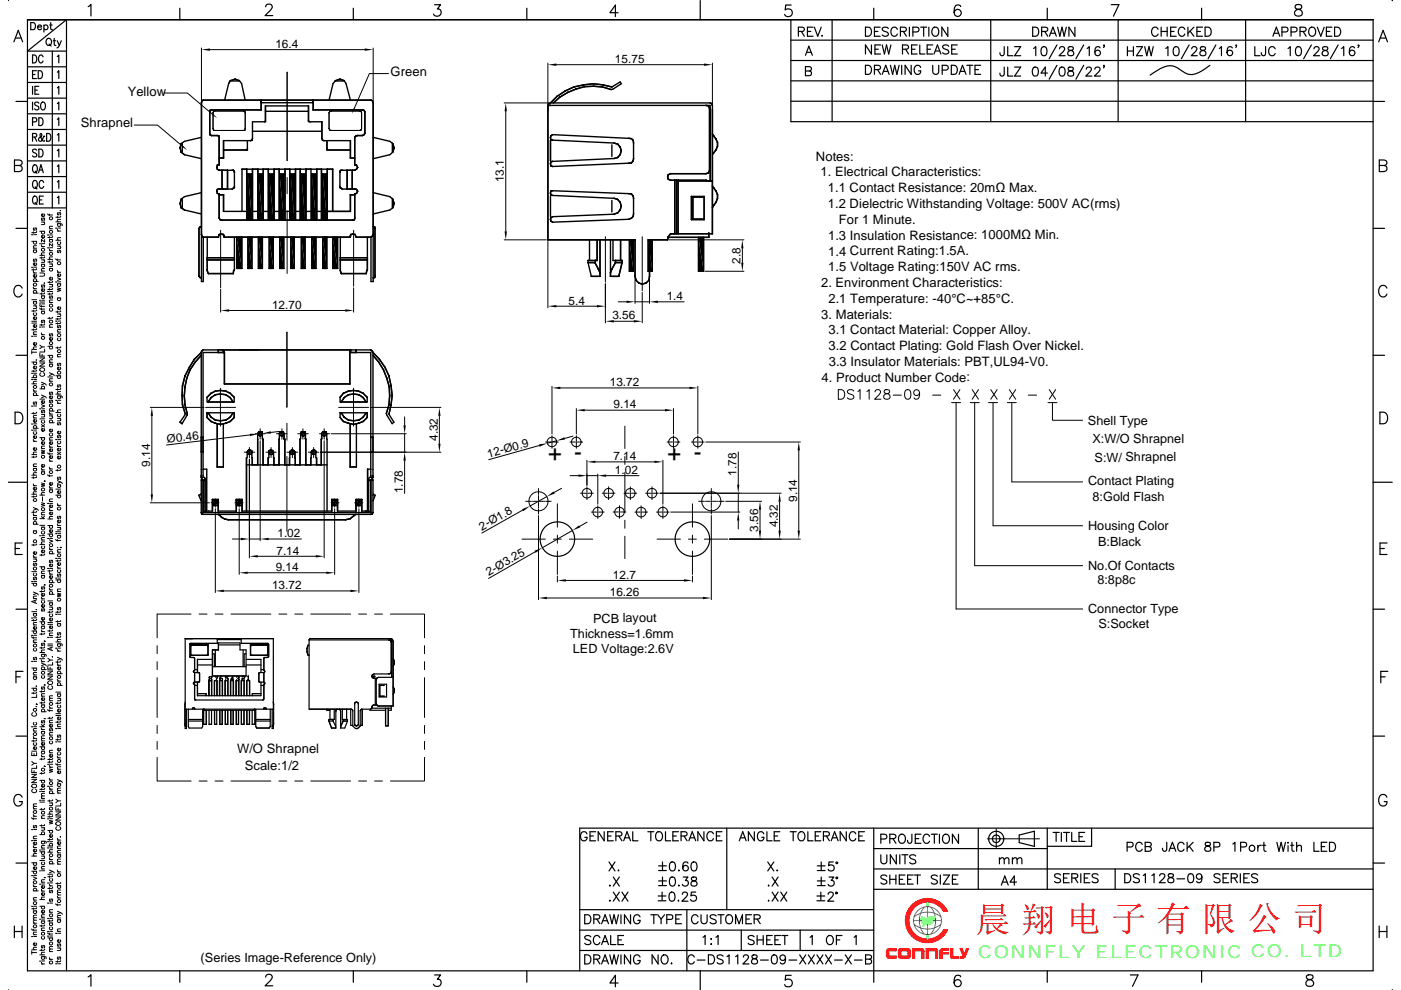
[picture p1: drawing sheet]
<svg xmlns="http://www.w3.org/2000/svg" width="297mm" height="210mm" viewBox="0 0 297 210" stroke-linecap="round" stroke-linejoin="round" font-family="sans-serif">
<defs><g id="words">
<text font-size="7.4" fill="#f00" x="206.9" y="197.6">晨 翔 电 子 有 限 公 司</text>
<g font-size="5">
<text x="116.2" y="97.8">+ -</text>
<text x="141.5" y="97.8">+ -</text>
</g>
<text font-size="3.7" fill="#0f0" x="207.4" y="203.2">CONNFLY ELECTRONIC CO. LTD</text>
<g font-size="2.8">
<text x="82.8" y="16.1">Green</text>
<text x="27.1" y="20.3">Yellow</text>
<text x="17.1" y="26.9">Shrapnel</text>
<text x="173" y="34.1">Notes:</text>
<text x="174" y="37.4">1. Electrical Characteristics:</text>
<text x="175.5" y="40.8">1.1 Contact Resistance: 20mΩ Max.</text>
<text x="175.5" y="44.2">1.2 Dielectric Withstanding Voltage: 500V AC(rms)</text>
<text x="177.8" y="47.5">For 1 Minute.</text>
<text x="175.6" y="50.8">1.3 Insulation Resistance: 1000MΩ Min.</text>
<text x="175.6" y="54.2">1.4 Current Rating:1.5A.</text>
<text x="175.6" y="57.5">1.5 Voltage Rating:150V AC rms.</text>
<text x="174.1" y="60.9">2. Environment Characteristics:</text>
<text x="175.6" y="64.2">2.1 Temperature: -40°C~+85°C.</text>
<text x="174.1" y="67.6">3. Materials:</text>
<text x="175.7" y="70.9">3.1 Contact Material: Copper Alloy.</text>
<text x="175.7" y="74.3">3.2 Contact Plating: Gold Flash Over Nickel.</text>
<text x="175.7" y="77.6">3.3 Insulator Materials: PBT,UL94-V0.</text>
<text x="174.2" y="81">4. Product Number Code:</text>
<text x="50.2" y="159.8">W/O Shrapnel</text>
<text x="51.9" y="163.3">Scale:1/2</text>
</g>
<g font-size="2.7">
<text x="230.7" y="90.1">Shell Type</text>
<text x="231.6" y="93.9">X:W/O Shrapnel</text>
<text x="232.1" y="97.9">S:W/ Shrapnel</text>
<text x="230.7" y="102.9">Contact Plating</text>
<text x="231.6" y="106.2">8:Gold Flash</text>
<text x="230.7" y="112.4">Housing Color</text>
<text x="232.8" y="115.8">B:Black</text>
<text x="230.7" y="121">No.Of Contacts</text>
<text x="232.7" y="123.9">8:8p8c</text>
<text x="230.7" y="130.1">Connector Type</text>
<text x="120.9" y="135.3">Thickness=1.6mm</text>
<text x="125.8" y="132">PCB layout</text>
<text x="232.9" y="133.3">S:Socket</text>
<text x="121.5" y="138.5">LED Voltage:2.6V</text>
<text x="42.5" y="204">(Series Image-Reference Only)</text>
</g>
<g font-size="2.5">
<text x="58.4" y="10.2">16.4</text>
<text x="130.4" y="13.3">15.75</text>
<text x="106.8" y="38.7" transform="rotate(-90 106.8 38.7)">13.1</text>
<text x="157" y="55.9" transform="rotate(-90 157 55.9)">2.8</text>
<text x="57.7" y="65.5">12.70</text>
<text x="120.5" y="64.6">5.4</text>
<text x="141.4" y="63.7">1.4</text>
<text x="129.8" y="67.8">3.56</text>
<text x="129.3" y="81.9">13.72</text>
<text x="130.1" y="86.6">9.14</text>
<text x="35.5" y="93.9" transform="rotate(-7 35.5 93.9)">Ø0.46</text>
<text x="92.8" y="93.5" transform="rotate(-90 92.8 93.5)">4.32</text>
<text x="31.8" y="99" transform="rotate(-90 31.8 99)">9.14</text>
<text x="103.5" y="97.1" transform="rotate(-16 103.5 97.1)">12-Ø0.9</text>
<text x="130" y="97.6">7.14</text>
<text x="130.4" y="100.5">1.02</text>
<text x="156.1" y="101" transform="rotate(-90 156.1 101)">1.78</text>
<text x="85.4" y="104.6" transform="rotate(-90 85.4 104.6)">1.78</text>
<text x="169" y="106.5" transform="rotate(-90 169 106.5)">9.14</text>
<text x="58.8" y="113.9">1.02</text>
<text x="102.2" y="112.6" transform="rotate(-29 102.2 112.6)">2-Ø1.8</text>
<text x="160.8" y="112.8" transform="rotate(-90 160.8 112.8)">3.56</text>
<text x="164.9" y="111.9" transform="rotate(-90 164.9 111.9)">4.32</text>
<text x="58.6" y="117.7">7.14</text>
<text x="57.7" y="125">13.72</text>
<text x="58.5" y="121.1">9.14</text>
<text x="103.6" y="122.2" transform="rotate(-30 103.6 122.2)">2-Ø3.25</text>
<text x="130" y="122.8">12.7</text>
<text x="129.3" y="126.5">16.26</text>
</g>
</g></defs>
<g fill="none" stroke="#000" stroke-width=".21">
<path d="M34.8 19.7h4.9l5.4 4.6M42.7 10.2v11.2M44.5 10.5h32.8M79.1 10.2v11.2M82.4 15.6h-4.1l-3.2 7.4M116.2 13.4v8.7M118 13.7h31.2M151 13.4v8.6M28.4 26.5h5l5.4 4.6M106.9 21.8h9.5M107.2 23.6v25.5M106.9 50.9h8.9"/>
<path d="M116.2 51.2v14.1M134.6 59v5.4M137.7 59v5.4M141.9 50.9h15.8M149.5 57.5h8.2M157.4 52.7v3M46.8 61.3v4.9M48.6 65.9h24.6M75 61.1v5.1M118 64.9h8.6M128.4 60.2v8.3M130.2 68.1h4.2"/>
<path d="M131.1 64h1.7M134.6 64h3.1M136.2 62v6.5M139.5 64h5.6M31.9 86.4h11.4M32.2 88.2v16.6M52.9 97.4v20.9M55.2 93.5v21.2M67.9 95.9h25.6M68.7 93.5v24.8M70.2 92h15.9M78.5 86.4h15"/>
<path d="M85.8 88.4v1.8M85.8 92v3.9M85.8 97.7v7M93.2 88.2v5.9M31.9 106.6h12.5M45.7 107.9v17.8M49.3 114.3h1.8M50.7 107.9v13.9M52.9 114.3h2.3M54.7 118h12.3M57 114.3h6.9M71 107.9v13.9"/>
<path d="M76.1 107.9v17.8M47.5 125.3h26.8M52.5 121.5h16.7M209.3 177.9h.4M209.7 177.9h.1M209.9 177.9h.4M210.4 177.9h.1M210.6 177.9h.4M211.1 177.9h.1M211.2 175.8v.3M211.2 176.2v.1M211.2 176.3v.5"/>
<path d="M211.2 176.9h.1M211.2 177v.4M211.2 177.5v.1M211.2 177.7v.4M211.2 178.2v.1M211.2 178.4v.4M211.2 178.9v.1M211.2 179v.5M211.2 179.5v.1M211.2 179.7v.3M211.3 177.9h.4M211.8 177.9h.1"/>
<path d="M211.9 177.9h.5M212.4 177.9h.1M212.6 177.9h.4M213.1 177.9h.1M213.3 177.9h.4M213.8 177.9h.1M214 177.9h.4M214.5 177.9h.1M214.7 177.9h.4M215.2 177.9h.1M215.3 177.9h.5M215.8 177.9h.1"/>
<path d="M216 177.9h.4M216.5 177.9h.1M216.7 177.9h.4M217.2 177.9h.1M217.4 177.9h.4M217.9 177.9h.1M218 177.9h.5M218.5 177.9h.1M218.7 177.9h.4M219.2 177.9h.1M219.4 177.9h.4M219.9 177.9h.1"/>
<path d="M220.1 177.9h.3"/>
</g>
<g fill="#000">
<path d="M42.7 10.5l1.8-.2v.5zM77.3 10.3l1.8 .2-1.8 .3zM116.2 13.7l1.8-.2v.5zM149.2 13.5l1.8 .2-1.8 .3zM38.9 31l.8 .9-1-.7zM45.2 24.2l.8 .9-1-.7zM75 23l.3 .1-.7 1zM107.2 21.8l.3 1.8h-.5zM107 49.1h.5l-.3 1.8zM157.1 55.7h.5l-.2 1.8zM157.4 50.9l.2 1.8h-.5zM46.8 65.9l1.8-.3v.5z"/>
<path d="M73.2 65.6l1.8 .3-1.8 .2zM116.2 64.9l1.8-.2v.5zM128.4 68.1l1.8-.2v.5zM126.6 64.7l1.8 .2-1.8 .3zM132.8 63.8l1.8 .2-1.8 .3zM134.4 67.9l1.8 .2-1.8 .3zM137.7 64l1.8-.2v.5zM32.2 86.4l.2 1.8h-.5zM85.8 95.9l.2 1.8h-.5zM85.5 90.2h.5l-.2 1.8zM92.9 94.1h.5l-.2 1.8zM93.2 86.4l.2 1.8h-.5z"/>
<path d="M31.9 104.8h.5l-.2 1.8zM51.1 114.1l1.8 .2-1.8 .3zM52.9 118l1.8-.3v.5zM55.2 114.3l1.8-.2v.5zM67 117.7l1.7 .3-1.7 .2zM45.7 125.3l1.8-.2v.5zM50.7 121.5l1.8-.3v.5zM69.2 121.2l1.8 .3-1.8 .2zM74.3 125.1l1.8 .2-1.8 .3z"/>
</g>
<g fill="none" stroke="#000" stroke-width=".25">
<path d="M1.7 .1h.1M2.9 8.9l1-2.5 .9 2.5M3.3 8.1h1.1M18.7 1.4l.6-.5v2.5M38.1 1.7v2.5M56.3 1.4l.1-.3a.8 .8 0 0 1 1.1-.1 .56 .56 0 0 1 .1 .8l-1.4 1.5h1.6M74.9 1.7v2.5M92.1 1h1.3l-.7 .9a.82 .82 0 0 1 .8 1.1 .82 .82 0 0 1-1.4 .3l-.2-.3M111.7 1.7v2.5M131 2.7h-1.7l1.2-1.6v2.4M148.5 .1v4.1M167.7 12.8h123.4"/>
<path d="M167.7 8.5h123.4M167.7 17.2h123.4M167.7 1.1h-1.1l-.1 1a.86 .86 0 0 1 1.3 0 .86 .86 0 0 1-.2 1.3 .86 .86 0 0 1-1.3-.3M169.3 6.7l1.1-.1 .1-.3v-.3l-.4-.2h-.8v1.9M169.9 6.7l.6 1M170.8 11.7l.7-1.9 .7 1.9M171 11.1h1M171.2 6.7h.7M172.4 5.8h-1.2v1.9h1.2M172.7 5.8l.7 1.9 .7-1.9M174.3 7.5v.2l.1-.1M176.4 4.2v21.6"/>
<path d="M183.5 5.8h.6a1.03 1.03 0 0 1 .7 .9 1.03 1.03 0 0 1-.7 1h-.6zM184.8 9.5v2l-1.3-2v2M185.3 1.7v2.5M185.4 6.7h.7M185.5 10.4h.7M186.6 5.8h-1.2v1.9h1.2M186.7 9.5h-1.2v2h1.2M187 9.5l.5 2 .5-2 .4 2 .5-2M188.3 6a.73 .73 0 0 0-.7-.3 .73 .73 0 0 0-.6 .5l.2 .3 1 .4 .1 .5a.86 .86 0 0 1-1.3 0M190.2 6.2a.7 .7 0 0 0-.8-.4 .7 .7 0 0 0-.5 .7 .79 .79 0 0 0 .2 1 .79 .79 0 0 0 1.1-.1v-.2M190.9 6.7l1.1-.1 .2-.3-.1-.3-.4-.2h-.8v1.9M191.3 10.4h1.1l.2-.5-.4-.4h-.9v2"/>
<path d="M191.5 6.7l.7 1M192 10.4l.6 1.1M192.8 5.8v1.9M193.3 10.4h.7M193.5 6.8h.9a.51 .51 0 0 0 .5-.5 .51 .51 0 0 0-.5-.5h-.9v1.9M194.5 9.5h-1.2v2h1.2M195 9.5v2h1.1M195.2 5.8h1.3M195.8 5.8v1.9M196.6 10.4h.7M196.9 5.8v1.9M197.8 9.5h-1.2v2h1.2"/>
<path d="M197.9 5.8a.96 .96 0 0 1 1.1 .6 .96 .96 0 0 1-.3 1.2 .91 .91 0 0 1-1.1-.4 .91 .91 0 0 1 .2-1.2zM198 11.5l.8-2 .7 2M198.3 10.8h.9M201 5.8v1.9l-1.3-1.9v1.9M201.1 9.8a.73 .73 0 0 0-.7-.3 .73 .73 0 0 0-.5 .5l.1 .3 1 .3 .1 .6a.86 .86 0 0 1-1.2 0M201.8 10.4h.7M203 9.5h-1.2v2h1.2M203.7 1.4a.69 .69 0 0 0-1.1-.2 1.46 1.46 0 0 0 .4 2.3 .76 .76 0 0 0 .8-.7 .76 .76 0 0 0-.7-.8 .76 .76 0 0 0-.8 .7M210.1 4.2v21.6M212.9 9.9l-.1 1.7-.2 .2-.4-.1-.2-.5M213.7 9.9v1.9h1.1M215.1 9.9h1.3l-1.3 1.9h1.3"/>
<path d="M218.9 5.8h.7a1.03 1.03 0 0 1 .6 .9 1.03 1.03 0 0 1-.6 1h-.7zM219.1 10.3l.5-.4v1.9M220.9 6.7l1.1-.1 .1-.3v-.3l-.4-.2h-.8v1.9M221 10a.6 .6 0 0 1 .9 .3 1.62 1.62 0 0 1-.2 1.4 .63 .63 0 0 1-.9-.2 1.6 1.6 0 0 1 .2-1.5zM221.5 6.7l.6 1M222 1.7v2.5M222.5 7.7l.7-1.9 .8 1.9M222.8 7.1h.9M224.1 9.5l-1.7 3M224.2 5.8l.5 1.9 .5-1.9 .4 1.9 .5-1.9M224.6 10.4l.4-.5 .6 .2a.63 .63 0 0 1-.1 .8l-1 .9h1.3M226.5 10a.39 .39 0 0 0 .2 .6 .69 .69 0 0 1 .8 .3 .69 .69 0 0 1 0 .8 .78 .78 0 0 1-1.1-.2 .96 .96 0 0 1 1.1-1l.1-.3a.71 .71 0 0 0-1.1-.2z"/>
<path d="M227.9 5.8v1.9l-1.3-1.9v1.9M229.8 9.5l-1.7 3M230.5 10.3l.4-.4v1.9M233.2 10.2a.55 .55 0 0 0-.8-.2 1.09 1.09 0 0 0 .4 1.8 .6 .6 0 0 0 .5-.6 .6 .6 0 0 0-.6-.6 .6 .6 0 0 0-.6 .6M234.1 9.6h-.1h.1l-.1 .5M235.6 1h1.6l-1.1 2.4M237.1 4.2v21.6M245.5 6.2a.71 .71 0 0 0-.8-.4 .71 .71 0 0 0-.5 .7 .8 .8 0 0 0 .2 1 .8 .8 0 0 0 1-.1l.1-.2M246.2 6.7h1.3M246.2 5.8v1.9M247.5 5.8v1.9M248.2 6.7h.7"/>
<path d="M249.4 5.8h-1.2v1.9h1.2M251.2 6.2a.71 .71 0 0 0-.8-.4 .71 .71 0 0 0-.6 .7 .8 .8 0 0 0 .3 1 .8 .8 0 0 0 1-.1l.1-.2M251.9 5.8v1.9M252.3 6.6l.8 1.1M253.1 5.8l-1.2 1.3M253.8 6.7h.7M254.8 1.7v2.5M255 5.8h-1.2v1.9h1.2M255.5 5.8h.7a1.03 1.03 0 0 1 .6 .9 1.03 1.03 0 0 1-.6 1h-.7zM264.1 4.2v21.6M269.9 7.7l.7-1.9 .7 1.9M270.2 7.1h.9"/>
<path d="M271.8 6.8h.8a.51 .51 0 0 0 .5-.5 .51 .51 0 0 0-.5-.5h-.8v1.9M273.7 6.8h.8l.5-.4a.5 .5 0 0 0-.5-.6h-.8v1.9M274.7 1.1a.49 .49 0 0 0 .2 .8 1 1 0 0 1 1.2 1 .85 .85 0 0 1-1 .5 .85 .85 0 0 1-.6-.8 1.43 1.43 0 0 1 1.4-.8l.1-.5a.91 .91 0 0 0-1.3-.2zM275.6 6.7l1.1-.1 .2-.5-.4-.3h-.9v1.9M276.3 6.7l.6 1M277.6 6a.8 .8 0 0 1 1.1-.1 .8 .8 0 0 1 .2 1 .73 .73 0 0 1-.7 .8 .73 .73 0 0 1-.7-.8zM279.3 5.8l.7 1.9 .8-1.9M281.2 6.7h.8M282.4 5.8h-1.2v1.9h1.2M283 5.8h.6a1.02 1.02 0 0 1 .7 .9 1.02 1.02 0 0 1-.7 1h-.6zM291.1 4.2h-285.3h285.3M291.1 4.2v201.7h-285.3v-201.7"/>
<path d="M292.3 8.9l.9-2.5 1 2.5M292.7 8.1h1.1M3.1 35.1h1a.65 .65 0 0 1 .6 .6 .65 .65 0 0 1-.6 .7h-1v-2.5l1.4 .2a.56 .56 0 0 1 0 .9l-.4 .1M3.4 21.5h2.4M167.7 25.8h123.4M167.7 21.5h123.4M291.1 21.5h2.5M292.4 35.1h1.1a.65 .65 0 0 1 .6 .6 .65 .65 0 0 1-.6 .7h-1.1v-2.5l1.4 .2a.56 .56 0 0 1 0 .9l-.3 .1M3.4 48.4h2.4M291.1 48.4h2.5M3.4 75.4h2.4M4.7 61.1a.91 .91 0 0 0-1-.6 .91 .91 0 0 0-.8 1 1.06 1.06 0 0 0 .3 1.1 1.06 1.06 0 0 0 1.1 .3l.4-.5"/>
<path d="M291.1 75.4h2.5M294 61.1a.9 .9 0 0 0-1-.6 .9 .9 0 0 0-.7 1 1.06 1.06 0 0 0 .3 1.1 1.06 1.06 0 0 0 1.1 .3l.3-.5M3.2 87.4h.8a1.32 1.32 0 0 1 .9 1.3 1.32 1.32 0 0 1-.9 1.2h-.8zM292.6 87.4h.8a1.32 1.32 0 0 1 .8 1.3 1.32 1.32 0 0 1-.8 1.2h-.8zM1.8 102.3h4M3.2 116.3h.9M4.7 115.2h-1.5v2.4h1.5M291.1 102.3h4.1M292.6 116.3h.9M294.1 115.2h-1.5v2.4h1.5M3.4 129.2h2.4M291.1 129.2h2.5"/>
<path d="M3.4 156.1h2.4M3.4 143.6h.9M4.9 142.4h-1.5v2.4M291.1 156.1h2.5M292.8 143.6h.9M294.3 142.4h-1.5v2.4M4.7 169.1a.91 .91 0 0 0-1-.6 .91 .91 0 0 0-.8 .9 1.07 1.07 0 0 0 .3 1.2 1.07 1.07 0 0 0 1.1 .2l.4-.4v-.4h-.6M124.5 176.9a.71 .71 0 0 0-.8-.5 .71 .71 0 0 0-.6 .8 .79 .79 0 0 0 .2 1 .79 .79 0 0 0 1.1-.1l.1-.5h-.5M125.1 177.3h.7M126.3 176.4h-1.2v1.9h1.2M128.1 176.4v1.9l-1.3-1.9v1.9M128.8 177.3h.8"/>
<path d="M130 176.4h-1.2v1.9h1.2M130.6 177.3l1.1-.1 .2-.4-.5-.4h-.8v1.9M131.2 177.3l.7 1M132.2 178.3l.7-1.9 .8 1.9M132.5 177.7h.9M134.2 176.4v1.9h1.1M137.4 176.4h1.2M138 176.4v1.9M139.2 176.7a.8 .8 0 0 1 1-.1 .8 .8 0 0 1 .3 1 .73 .73 0 0 1-.8 .8 .73 .73 0 0 1-.7-.8zM141.1 176.4v1.9h1.1M142.7 177.3h.7M143.8 176.4h-1.1v1.9h1.1"/>
<path d="M144.4 177.3l1.1-.1 .2-.2-.1-.4-.4-.2h-.8v1.9M145 177.3l.7 1M146.1 178.3l.7-1.9 .7 1.9M146.3 177.7h.9M149.2 176.4v1.9l-1.2-1.9v1.9M151.3 176.9a.71 .71 0 0 0-.9-.5 .71 .71 0 0 0-.5 .8 .8 .8 0 0 0 .2 1 .8 .8 0 0 0 1.1-.1l.1-.2M151.9 177.3h.7M153.1 176.4h-1.2v1.9h1.2M154.1 175.6v17.3M156.7 178.3l.8-1.9 .7 1.9M157 177.7h.9M159.9 176.4v1.9l-1.2-1.9v1.9"/>
<path d="M161.9 176.9a.7 .7 0 0 0-.8-.5 .7 .7 0 0 0-.5 .8 .79 .79 0 0 0 .2 1 .79 .79 0 0 0 1.1-.1v-.5h-.4M162.6 176.4v1.9h1.1M164.1 177.3h.8M165.3 176.4h-1.2v1.9h1.2M167.5 176.4h1.3M168.2 176.4v1.9M169.5 176.5a.93 .93 0 0 1 1.1 .4 .93 .93 0 0 1-.1 1.2 .79 .79 0 0 1-1.1 .1 .79 .79 0 0 1-.2-1zM171.3 176.4v1.9h1.1M172.8 177.3h.8M174 176.4h-1.2v1.9h1.2M174.6 177.3l1.1-.1 .2-.2-.1-.4-.4-.2h-.8v1.9M175.2 177.3l.7 1"/>
<path d="M176.2 178.3l.8-1.9 .7 1.9M176.5 177.7h.9M179.4 176.4v1.9l-1.3-1.9v1.9M181.4 176.9a.71 .71 0 0 0-.8-.5 .71 .71 0 0 0-.5 .8 .8 .8 0 0 0 .2 1 .8 .8 0 0 0 1.1-.1v-.2M182.1 177.3h.7M183.3 176.4h-1.2v1.9h1.2M185.3 175.6v32.8M185.3 180h36.7M186.8 178h.8a.51 .51 0 0 0 .4-.6 .51 .51 0 0 0-.4-.5h-.8v2M188.7 177.9l1.1-.1 .1-.3v-.4l-.4-.2h-.8v2M189.3 177.9l.6 1M190.7 177.2a.71 .71 0 0 1 .8-.2 .71 .71 0 0 1 .5 .7 .85 .85 0 0 1-.2 .9 .85 .85 0 0 1-.9 .2 1.23 1.23 0 0 1-.2-1.6z"/>
<path d="M193.3 176.9l-.1 1.8-.2 .2-.4-.1-.2-.6M194.1 177.9h.7M195.3 176.9h-1.2v2h1.2M197.1 177.4a.71 .71 0 0 0-.8-.5 .71 .71 0 0 0-.6 .8v.4a.71 .71 0 0 0 .6 .8 .71 .71 0 0 0 .8-.5M197.4 176.9h1.3M198.1 176.9v2M199.2 176.9v2M200 177.2a.71 .71 0 0 1 .8-.2 .71 .71 0 0 1 .5 .7 .85 .85 0 0 1-.2 .9 .85 .85 0 0 1-.9 .2 1.23 1.23 0 0 1-.2-1.6zM203.2 176.9v2l-1.3-2v2M207.4 175.6v13M216.1 177.1l3.2-.8v3.2l-3.2-.8zM222 175.6v13"/>
<path d="M223.3 176.6h1.3M223.9 176.6v1.9M225 176.6v1.9M225.5 176.6h1.3M226.1 176.6v1.9M227.2 176.6v1.9h1.1M228.8 177.5h.7M230 176.6h-1.2v1.9h1.2M231.4 175.6v3.9h-9.4M239 179.6h1.1l.1-.3v-.5l-.4-.1h-.8v1.9M242.2 179.1a.71 .71 0 0 0-.8-.5 .71 .71 0 0 0-.6 .8v.4a.71 .71 0 0 0 .6 .8 .71 .71 0 0 0 .8-.5M243.6 179.6l.4-.2v-.6l-.4-.1h-.8v1.9h.8l.5-.4a.5 .5 0 0 0-.5-.6h-.8"/>
<path d="M247.4 178.7l-.1 1.7-.3 .2-.3-.1-.2-.6M248.1 179.9h.9M251 179.1a.7 .7 0 0 0-.8-.5 .7 .7 0 0 0-.5 .8 .82 .82 0 0 0 .1 .9 .82 .82 0 0 0 1 .2l.2-.4M251.7 178.7v1.9M252.1 179.5l.9 1.1M253 178.7l-1.3 1.2M255.6 178.7a.39 .39 0 0 0 .2 .7 .72 .72 0 0 1 .7 .2 .72 .72 0 0 1 .1 .8l-.3 .2-.8-.2a.72 .72 0 0 1 .1-.8 .72 .72 0 0 1 .7-.2 .39 .39 0 0 0 .2-.7zM257.4 179.6h1l.2-.3v-.5l-.4-.1h-.8v1.9M261.4 179l.4-.3v1.9M263 179.6h1.1l.2-.3-.1-.5-.4-.1h-.8v1.9M266.7 179.3v1.3M267.4 179.3a.61 .61 0 0 0-.7 .5"/>
<path d="M267.7 179.3h.6M268 178.7v1.5l.1 .3 .3 .1M270.7 178.7l.5 1.9 .4-1.9 .5 1.9 .4-1.9M273.1 178.7v.1zM273.1 179.4v1.2M273.6 179.3h.7M273.9 178.7v1.5l.1 .3 .4 .1M274.9 179.6l.5-.3 .4 .1 .1 1.2M274.9 178.7v1.9M278.6 178.7v1.9h1.1M280.1 179.6h.8M281.3 178.7h-1.2v1.9h1.2"/>
<path d="M281.9 178.7h.6a1.02 1.02 0 0 1 .7 .9 1.02 1.02 0 0 1-.7 1h-.6zM291.1 175.6h-168.2v30.3M294 169.1a.9 .9 0 0 0-1-.6 .9 .9 0 0 0-.7 .9 1.07 1.07 0 0 0 .2 1.2 1.07 1.07 0 0 0 1.2 .2l.3-.4v-.4h-.5M3 196.4v2.5M3 197.6h1.7M3.4 183.1h2.4M4.7 196.4v2.5M122.9 192.9h62.4M122.9 197.3h62.4M124 194h.6a1.02 1.02 0 0 1 .7 1 1.02 1.02 0 0 1-.7 .9h-.6zM125.3 198.7a.73 .73 0 0 0-.7-.3 .73 .73 0 0 0-.6 .5l.2 .3 .9 .3 .2 .6a.86 .86 0 0 1-1.3 0M125.9 194.9l1.1-.1 .2-.4-.5-.4h-.8v1.9"/>
<path d="M126.5 194.9l.7 1M127.2 198.9a.71 .71 0 0 0-.8-.5 .71 .71 0 0 0-.6 .8 .85 .85 0 0 0 .2 .9 .85 .85 0 0 0 .9 .2l.3-.4M127.6 195.9l.7-1.9 .7 1.9M127.8 195.3h.9M127.8 199.7h.9M129.1 182.8l1.3 1.9M129.2 187.8h.2zM129.2 191.1h.2zM129.3 194l.5 1.9 .4-1.9 .5 1.9 .4-1.9M129.5 198.4v1.9h1.1M130 186l1.3 1.9M130 189.2l1.3 1.9"/>
<path d="M130.4 182.8l-1.3 1.9M131 199.4h.8M131 184.6h.2zM131.3 186l-1.3 1.9M131.3 189.2l-1.3 1.9M131.7 194v1.9M131.9 189.2l1.2 1.9M132.2 198.4h-1.2v1.9h1.2M133.1 189.2l-1.2 1.9M133.7 194v1.9l-1.3-1.9v1.9M135.7 194.5a.71 .71 0 0 0-.8-.5 .71 .71 0 0 0-.6 .7 .84 .84 0 0 0 .2 1 .84 .84 0 0 0 .9 .1l.3-.3v-.3h-.5M138 194h1.3"/>
<path d="M138.6 194v1.9M139.4 194l.8 .9v1M139.6 190h1.6M139.6 191.1h1.6M139.6 183.6h1.7M139.6 184.6h1.7M139.6 186.8h1.7M139.6 187.8h1.7M140.4 189.2v1.7M140.5 182.8v1.7M140.5 186v1.7M140.9 194l-.7 .9"/>
<path d="M141.4 195l1.1-.1 .1-.2v-.5l-.4-.2h-.8v1.9M142.1 189.3a.6 .6 0 0 1 .9 .3 1.62 1.62 0 0 1-.2 1.5 .63 .63 0 0 1-.9-.3 1.6 1.6 0 0 1 .2-1.5zM142.2 182.9a.63 .63 0 0 1 .9 .3 .96 .96 0 0 1-.6 1.5 1.21 1.21 0 0 1-.3-1.8zM142.2 186.1a.63 .63 0 0 1 .9 .3 .99 .99 0 0 1-.6 1.5 1.24 1.24 0 0 1-.3-1.8zM143.3 194.9h.7M143.8 184.6h.2zM143.8 187.8h.2zM143.8 191v.1zM144.5 194h-1.2v1.9h1.2M144.7 189.7l.3-.5 .7 .2a.58 .58 0 0 1-.2 .8l-.9 .9h1.3M144.8 186h1.1l-.6 .8a.64 .64 0 0 1 .6 .6 .64 .64 0 0 1-.5 .6 .64 .64 0 0 1-.7-.4M145.6 192.9v13"/>
<path d="M145.9 183.1a.57 .57 0 0 0-.9-.2 1.48 1.48 0 0 0 0 1.7 .59 .59 0 0 0 .9-.2 .59 .59 0 0 0-.4-.8 .59 .59 0 0 0-.7 .5M146.7 186.1a.41 .41 0 0 0 .2 .7 .71 .71 0 0 1 .7 .2 .71 .71 0 0 1 .1 .8 .68 .68 0 0 1-.8 .1 .68 .68 0 0 1-.4-.6 1.1 1.1 0 0 1 1.1-.6l.1-.4a.72 .72 0 0 0-1-.2zM146.8 182.9a.63 .63 0 0 1 .9 .3 .96 .96 0 0 1-.7 1.5 1.21 1.21 0 0 1-.2-1.8zM147.5 189.2h-.9l-.1 .8a.68 .68 0 0 1 1 0 .68 .68 0 0 1-.1 1 .68 .68 0 0 1-1-.2M148 194.5a.71 .71 0 0 0-.8-.5 .71 .71 0 0 0-.6 .7v.5a.71 .71 0 0 0 .6 .7 .71 .71 0 0 0 .8-.4M148.6 194v1.4a.66 .66 0 0 0 .7 .5 .66 .66 0 0 0 .6-.5v-1.4M149.1 198.8l.4-.4v1.9M150.7 199.2h.2zM151.8 198.8l.5-.4v1.9M151.8 194.3a.74 .74 0 0 0-1.2 .2l.1 .2 1 .4 .1 .6a.86 .86 0 0 1-1.2 0M152.2 194h1.3M152.8 194v1.9"/>
<path d="M154 194.3a.71 .71 0 0 1 .8-.3 .71 .71 0 0 1 .5 .7 .85 .85 0 0 1-.2 1 .85 .85 0 0 1-.9 .1 1.21 1.21 0 0 1-.2-1.5zM156 195.9v-1.9l.7 1.9 .7-1.9v1.9M157.2 197.3v4.3M158.2 194.9h.7M159.3 194h-1.1v1.9h1.1M159.9 194.9l1.1-.1 .2-.4-.5-.4h-.8v1.9M159.9 198.7a.71 .71 0 0 0-.7-.3 .71 .71 0 0 0-.6 .5l.2 .3 .9 .3a.47 .47 0 0 1 0 .8 .89 .89 0 0 1-1.1-.2M160.5 199.4h1.3M160.5 194.9l.7 1M160.5 198.4v1.9M161.8 198.4v1.9M162.6 199.4h.7"/>
<path d="M162.8 182.8l1.3 1.9M162.9 187.8h.1zM163 191v.1zM163.7 186l1.3 1.9M163.7 189.2l1.3 1.9M163.7 198.4h-1.1v1.9h1.1M164.1 182.8l-1.3 1.9M164.3 199.4h.7M164.7 184.6h.2zM165 186l-1.3 1.9M165 189.2l-1.3 1.9M165.5 198.4h-1.2v1.9h1.2"/>
<path d="M165.5 189.2l1.3 1.9M165.8 198.4h1.2M166.4 198.4v1.9M166.8 189.2l-1.3 1.9M169.7 197.3v4.3M171.7 198.8l.5-.4v1.9M173.2 190h1.7M173.2 191.1h1.7M173.3 183.6h1.6M173.3 184.6h1.6M173.3 186.8h1.6M173.3 187.8h1.6"/>
<path d="M174 189.2v1.7M174.1 182.8v1.7M174.1 186v1.7M175.4 198.7a.7 .7 0 0 1 .8-.2 .7 .7 0 0 1 .5 .7 .83 .83 0 0 1-.2 .9 .83 .83 0 0 1-.9 .2l-.2-.2a1.21 1.21 0 0 1 0-1.4zM175.6 189.7l.4-.5 .6 .2a.61 .61 0 0 1-.2 .8l-.9 .9h1.3M175.8 186h1l-.6 .8a.64 .64 0 0 1 .6 .9 .64 .64 0 0 1-1.1 .1l-.1-.2M176.7 182.8h-.9l-.1 .8a.68 .68 0 0 1 1 0 .68 .68 0 0 1-.1 1.1 .68 .68 0 0 1-1-.3M177.3 199.4h.8M178.5 198.4h-1.2v1.9M181.1 198.8l.4-.4v1.9M185.3 184.3h105.8M185.3 188.6h105.8"/>
<path d="M186.8 181.3v1.4a.64 .64 0 0 0 .6 .5 .64 .64 0 0 0 .6-.5v-1.4M188 185.9a.71 .71 0 0 0-.7-.3 .71 .71 0 0 0-.5 .5l.1 .2 .8 .3a.44 .44 0 0 1 .3 .4 .44 .44 0 0 1-.2 .4 .83 .83 0 0 1-1-.2M188.7 185.6v1.9M188.7 186.5h1.2M189.9 185.6v1.9M190 181.3v1.9l-1.2-1.9v1.9M190.7 186.5h.7M190.8 181.3v1.9M191.2 181.3h1.3M191.9 181.3v1.9M191.9 185.6h-1.2v1.9h1.2M192.4 186.5h.7"/>
<path d="M193.6 185.6h-1.2v1.9h1.2M193.9 185.6h1.3M194.2 181.6a.73 .73 0 0 0-.7-.3 .73 .73 0 0 0-.6 .5l.2 .2 .9 .4 .2 .6a.86 .86 0 0 1-1.3 0M194.5 185.6v1.9M198.7 185.9a.73 .73 0 0 0-.7-.3 .73 .73 0 0 0-.6 .5l.2 .2 .9 .4 .2 .5a.86 .86 0 0 1-1.3 0M199.4 185.6v1.9M200 185.6h1.3l-1.3 1.9h1.3M201.9 186.5h.8M203.1 185.6h-1.2v1.9h1.2M211.9 182.3l.5-.4 .4 .1 .1 1.2M211.9 181.9v1.3M212.3 187.7l.7-1.9 .8 1.9"/>
<path d="M212.6 187.1h.9M212.9 182.3l.5-.4 .4 .1 .1 1.2M214.7 182.3l.4-.4 .5 .1v1.2M214.7 181.9v1.3M215.5 187.1h-1.4l1-1.3v1.9M215.6 182.3l.5-.4 .5 .1 .1 1.2M224.9 185.6a.72 .72 0 0 0-.7-.3 .72 .72 0 0 0-.6 .5l.2 .2 .9 .4a.47 .47 0 0 1 0 .7 .89 .89 0 0 1-1.1-.1M225.5 186.2h.7M226.7 185.3h-1.2v1.9h1.2M227.2 186.2l1.1-.1 .2-.2-.1-.4-.4-.2h-.8v1.9M227.9 186.2l.6 1M229.2 185.3v1.9"/>
<path d="M229.9 186.2h.7M231.1 185.3h-1.2v1.9h1.2M232.8 185.6a.72 .72 0 0 0-.7-.3 .72 .72 0 0 0-.6 .5l.2 .2 .9 .4a.47 .47 0 0 1 0 .7 .89 .89 0 0 1-1.1-.1M236.4 184.3v4.3M238.5 185.3h.6a1.02 1.02 0 0 1 .7 1 1.02 1.02 0 0 1-.7 .9h-.6zM241.6 185.6a.74 .74 0 0 0-1.3 .2l.3 .3 .8 .3 .2 .6a.86 .86 0 0 1-1.3 0M242.4 185.7l.4-.4v1.9M244.2 185.7l.5-.4v1.9M245.9 185.8l.1-.3 .2-.2 .7 .2a.57 .57 0 0 1-.2 .8l-.9 .9h1.3M247.8 185.4a.39 .39 0 0 0 .2 .6 .8 .8 0 0 1 .9 .9 .66 .66 0 0 1-.8 .3 .66 .66 0 0 1-.5-.6 1.13 1.13 0 0 1 1.1-.6l.1-.4a.73 .73 0 0 0-1-.2zM247.8 180.6l.8-1.9 .7 1.9M249.5 186.4h1.7"/>
<path d="M252.1 185.4a.63 .63 0 0 1 .9 .3 1.62 1.62 0 0 1-.2 1.4 .63 .63 0 0 1-.9-.2 1.62 1.62 0 0 1 .2-1.5zM254.8 186a.59 .59 0 0 1-.8 .5 .59 .59 0 0 1-.2-1 .59 .59 0 0 1 .9 .1 1.75 1.75 0 0 1-.1 1.5 .58 .58 0 0 1-.9-.1M258.7 185.6a.74 .74 0 0 0-1.3 .2l.2 .2 .9 .4 .2 .6a.86 .86 0 0 1-1.3 0M259.3 186.2h.8M260.5 185.3h-1.2v1.9h1.2M261 186.2l1.1-.1 .2-.4-.4-.4h-.9v1.9M261.7 186.2l.6 1M263 185.3v1.9M263.7 186.2h.7M264.9 185.3h-1.2v1.9h1.2M266.6 185.6a.74 .74 0 0 0-1.3 .2l.2 .2 .9 .4 .2 .6a.86 .86 0 0 1-1.3 0M291.1 183.1h2.5"/>
<path d="M292.4 197.6h1.6M292.4 196.4v2.5M294 196.4v2.5M18.7 207.2l.6-.5v2.5M38.1 205.9v2.5M56.3 207.2l.1-.3 .4-.2 .7 .1a.53 .53 0 0 1 .1 .8l-1.4 1.5h1.6M74.9 205.9v2.5M92.1 206.8h1.3l-.7 .9a.78 .78 0 0 1 .9 .9 .78 .78 0 0 1-1.1 .6l-.4-.1-.2-.3M111.7 205.9v2.5M122.9 201.6h62.4M124 202.5h.6a1.03 1.03 0 0 1 .7 1 1.03 1.03 0 0 1-.7 1h-.6zM125.9 203.4h1.1l.2-.5-.5-.4h-.8v2"/>
<path d="M126.5 203.4l.7 1.1M127.6 200.3l.7-1.9 .7 1.9M127.6 204.5l.7-2 .7 2M127.8 203.8h.9M129.3 202.5l.5 2 .4-2 .5 2 .4-2M131 208.5h-1.7l1.2-1.6v2.4M131.7 202.5v2M133.7 202.5v2l-1.3-2v2M135.7 203a.71 .71 0 0 0-.8-.5 .71 .71 0 0 0-.6 .8 .79 .79 0 0 0 .3 1 .79 .79 0 0 0 1-.1l.1-.5h-.5M139.5 202.5v2l-1.2-2v2M140.4 202.8a.8 .8 0 0 1 1-.1 .8 .8 0 0 1 .2 1 .74 .74 0 0 1-.7 .8 .74 .74 0 0 1-.7-.8zM142.4 204.3v.2z"/>
<path d="M147.2 203a.7 .7 0 0 0-.8-.5 .7 .7 0 0 0-.6 .8 .79 .79 0 0 0 .3 1 .79 .79 0 0 0 1-.1l.1-.2M147.8 203.6h1.7M148.5 205.9v4.1M150.2 202.5h.7a1.03 1.03 0 0 1 .6 1 1.03 1.03 0 0 1-.6 1h-.7zM150.7 200.3h.2zM153.3 202.8a.71 .71 0 0 0-.7-.3 .71 .71 0 0 0-.6 .5l.2 .3 .8 .2a.44 .44 0 0 1 .3 .4 .44 .44 0 0 1-.2 .5 .83 .83 0 0 1-1.1-.2M154.1 202.9l.5-.4v2M156 202.9l.4-.4v2M157.6 203l.4-.5 .6 .2a.61 .61 0 0 1-.2 .8l-.9 1h1.3M159.5 202.6a.39 .39 0 0 0 .2 .7 .67 .67 0 0 1 .8 .2 .67 .67 0 0 1-.1 .9 .74 .74 0 0 1-1.1-.3 .74 .74 0 0 1 1-.8 .37 .37 0 0 0 .1-.7zM161.2 203.6h1.7M163.8 202.6a.61 .61 0 0 1 .9 .3 1.27 1.27 0 0 1-.4 1.6h-.2a1.22 1.22 0 0 1-.3-1.9z"/>
<path d="M166.5 203.2a.59 .59 0 0 1-.8 .5 .59 .59 0 0 1-.2-1 .59 .59 0 0 1 1 .1 1.35 1.35 0 0 1-.5 1.7l-.6-.3M167.3 203.6h1.6M167.7 206.9h-1.1l-.1 1a.86 .86 0 0 1 1.3 0 .86 .86 0 0 1-.2 1.3 .86 .86 0 0 1-1.3-.4M169.5 202.5l1.3 2M170.8 202.5l-1.3 2M171.4 202.5l1.3 2M172.7 202.5l-1.3 2M173.2 202.5l1.3 2M174.5 202.5l-1.3 2M175 202.5l1.3 2M176.3 202.5l-1.3 2M176.9 203.6h1.7"/>
<path d="M179.2 202.5l1.3 2M180.5 202.5l-1.3 2M181.1 203.6h1.7M184.3 203.4l.4-.1v-.6l-.4-.2h-.8v2h.8l.5-.4a.5 .5 0 0 0-.5-.7h-.8M203.7 207.2a.73 .73 0 0 0-1.1-.2 1.86 1.86 0 0 0 0 2.2 .76 .76 0 0 0 1.2-.4 .76 .76 0 0 0-.6-1 .76 .76 0 0 0-.9 .7M222 205.9v2.5M239.6 206.8h1.7l-1.2 2.4M254.8 205.9v2.5M277.1 206.9a.49 .49 0 0 0 .2 .8 .9 .9 0 0 1 1 .3 .9 .9 0 0 1 .1 1 .86 .86 0 0 1-1 .2 .86 .86 0 0 1-.5-.8 1.1 1.1 0 0 1 1.1-.7 .52 .52 0 0 0 .3-.8zM295.2 210h.1"/>
<circle cx="211.2" cy="177.9" r="1.61"/>
<circle cx="211.2" cy="177.9" r=".81"/>
<circle cx="265.5" cy="179.9" r=".64"/>
<circle cx="177.3" cy="189.4" r=".18"/>
<circle cx="177.4" cy="183" r=".18"/>
<circle cx="177.4" cy="186.2" r=".18"/>
</g>
<g fill="#f00">
<path d="M192 195l.1 1.2z"/>
<path d="M192.1 194.3v1.9z"/>
</g>
<path d="M192.1 193.7v3.1M192.7 192.8v5" fill="none" stroke="#f00" stroke-width=".21"/>
<path d="M192.3 193.2v4.1" fill="none" stroke="#f00" stroke-width=".25"/>
<path d="M192.6 192.8v5" fill="none" stroke="#f00" stroke-width=".23"/>
<path d="M192.7 192.7v2z" fill="#f00"/>
<path d="M192.8 195.8v2.1" fill="none" stroke="#f00" stroke-width=".21"/>
<g fill="#f00">
<path d="M192.7 192.7v2z"/>
<path d="M192.8 192.6v2z"/>
</g>
<path d="M192.8 195.9v2.1" fill="none" stroke="#f00" stroke-width=".21"/>
<g fill="#f00">
<path d="M192.8 192.6v2z"/>
<path d="M192.9 192.5v1.6z"/>
<path d="M192.9 196.4l.2 1.9-.2-.3z"/>
<path d="M192.9 196.4l.2 .5v1.4z"/>
<path d="M192.9 192.5l.2 1.1-.2 .5z"/>
<path d="M193.1 192.2v1.4l-.2-1.1z"/>
<path d="M193.1 196.9v1.5z"/>
<path d="M193.1 192.2v1.4z"/>
<path d="M193.1 192.2v1.2z"/>
<path d="M193.1 197.1l.3 1.5-.3-.2z"/>
<path d="M193.1 197.1l.3 .3v1.2z"/>
<path d="M193.1 192.2l.3 .9-.3 .3z"/>
<path d="M193.1 192.2l.3-.3v1.2z"/>
<path d="M193.4 197.4l.2 1.4-.2-.2z"/>
<path d="M193.4 197.4l.2 .3v1.1z"/>
<path d="M193.4 191.9l.2 .9-.2 .3z"/>
<path d="M193.4 191.9l.2-.2v1.1z"/>
<path d="M193.6 197.7l.1 1.2z"/>
<path d="M193.6 191.7v1.1z"/>
<path d="M193.6 191.7l.1-.1v1z"/>
<path d="M193.7 197.9l.4 1.3-.4-.3z"/>
<path d="M193.7 197.9l.4 .4v.9z"/>
<path d="M193.7 191.6l.4 .7-.4 .3z"/>
<path d="M193.7 191.6l.4-.2v.9z"/>
<path d="M194.1 198.3v.9z"/>
<path d="M194.1 191.4v.9z"/>
<path d="M194.1 191.4v.8z"/>
<path d="M194.1 198.3l.5 1.2-.5-.3z"/>
<path d="M194.1 198.3l.5 .3v.9z"/>
<path d="M194.1 191.3l.5 .6-.5 .3z"/>
<path d="M194.1 191.3l.5-.2v.8z"/>
<path d="M194.6 198.6v.9z"/>
<path d="M194.6 191.1v.8z"/>
<path d="M194.6 198.6l.5 1.1-.5-.2z"/>
<path d="M194.6 198.6l.5 .3v.8z"/>
<path d="M194.6 191l.5 .6-.5 .3z"/>
<path d="M194.6 191l.5-.2v.8z"/>
<path d="M195.1 198.9l.1 .8z"/>
<path d="M195.1 190.8v.8z"/>
<path d="M195.1 190.8h.1v.8z"/>
<path d="M195.2 198.9l.4 .9-.4-.1z"/>
<path d="M195.2 198.9l.4 .2v.7z"/>
<path d="M195.2 190.8l.4 .6-.4 .2z"/>
<path d="M195.2 190.8l.4-.1v.7z"/>
<path d="M195.6 199.1l.2 .8-.2-.1z"/>
<path d="M195.6 199.1h.2v.8z"/>
<path d="M195.6 190.7l.2 .7h-.2z"/>
<path d="M195.6 190.7h.2v.7z"/>
<path d="M195.8 199.1l.4 .8h-.4z"/>
<path d="M195.8 199.1l.4 .1v.7z"/>
<path d="M195.8 190.7l.4 .6-.4 .1z"/>
<path d="M195.8 190.7l.4-.1v.7z"/>
<path d="M196.2 199.2l.2 .7h-.2z"/>
<path d="M196.2 199.2h.2v.7z"/>
<path d="M196.2 190.6l.2 .7h-.2z"/>
<path d="M196.2 190.6h.2v.7z"/>
<path d="M196.4 199.2l.4 .7h-.4z"/>
<path d="M196.4 199.2h.4v.7z"/>
<path d="M196.4 190.6l.4 .7h-.4z"/>
<path d="M196.4 190.6h.4v.7z"/>
<path d="M196.8 199.2l.2 .7h-.2z"/>
<path d="M196.8 199.2h.2v.7z"/>
<path d="M196.8 190.6l.2 .7h-.2z"/>
<path d="M196.8 190.6h.2v.7z"/>
<path d="M197 199.2l.3 .7h-.3z"/>
<path d="M197 199.2l.3-.1v.8z"/>
<path d="M197 190.6l.3 .8-.3-.1z"/>
<path d="M197 190.6h.3v.8z"/>
<path d="M197.3 199.1l.3 .7-.3 .1z"/>
<path d="M197.3 199.1h.3v.7z"/>
<path d="M197.3 190.6l.3 .8h-.3z"/>
<path d="M197.3 190.6l.3 .1v.7z"/>
<path d="M197.6 199.1l.3 .7h-.3z"/>
<path d="M197.6 199.1l.3-.1v.8z"/>
<path d="M197.6 190.7l.3 .8-.3-.1z"/>
<path d="M197.6 190.7l.3 .1v.7z"/>
<path d="M197.9 199l.3 .7-.3 .1z"/>
<path d="M197.9 199l.3-.1v.8z"/>
<path d="M197.9 190.8l.3 .9-.3-.2z"/>
<path d="M197.9 190.8h.3v.9z"/>
<path d="M198.2 198.9l.2 .7-.2 .1z"/>
<path d="M198.2 198.9l.2-.1v.8z"/>
<path d="M198.2 190.8l.2 .9h-.2z"/>
<path d="M198.2 190.8l.2 .1v.8z"/>
<path d="M198.4 198.8l.4 .6-.4 .2z"/>
<path d="M198.4 198.8l.4-.2v.8z"/>
<path d="M198.4 190.9l.4 1-.4-.2z"/>
<path d="M198.4 190.9l.4 .2v.8z"/>
<path d="M198.8 198.6v.8z"/>
<path d="M198.8 198.6l.1-.1v.9z"/>
<path d="M198.8 191.1l.1 .9z"/>
<path d="M198.9 198.5l.4 .6-.4 .3z"/>
<path d="M198.9 198.5l.4-.3v.9z"/>
<path d="M198.9 191.2l.4 1.1-.4-.3z"/>
<path d="M198.9 191.2l.4 .2v.9z"/>
<path d="M199.3 198.2v.9z"/>
<path d="M199.3 198.1v1z"/>
<path d="M199.3 191.4v1z"/>
<path d="M199.3 198.1l.4 .7-.4 .3z"/>
<path d="M199.7 197.7v1.1l-.4-.7z"/>
<path d="M199.3 191.4l.4 1.4-.4-.4z"/>
<path d="M199.3 191.4l.4 .4v1z"/>
<path d="M199.7 197.7v1.1z"/>
<path d="M199.8 197.6v1.1z"/>
<path d="M199.7 191.8l.1 1.1z"/>
<path d="M199.8 197.6l.3 .8-.3 .3z"/>
<path d="M200.1 197.2v1.2l-.3-.8z"/>
<path d="M199.8 191.8l.3 1.5-.3-.4z"/>
<path d="M199.8 191.8l.3 .3v1.2z"/>
<path d="M200.1 197.2l.1 1.1-.1 .1z"/>
<path d="M200.1 197.2h.1v1.1z"/>
<path d="M200.1 192.1l.1 1.2h-.1z"/>
<path d="M200.1 192.1l.1 .1v1.1z"/>
<path d="M200.2 197.2l.4 .6-.4 .5z"/>
<path d="M200.2 197.2h.4v.6z"/>
<path d="M200.2 192.2l.4 1.1h-.4z"/>
<path d="M200.2 192.2l.4 .6v.5z"/>
<path d="M200.6 197.2h.3l-.3 .6z"/>
<path d="M200.6 192.8l.3 .5h-.3z"/>
</g>
<path d="M200.1 193.3a3.9 3.9 0 0 0-6-1.1 3.9 3.9 0 0 0 0 6.1 3.9 3.9 0 0 0 6-1.1M200.9 193.3a4.7 4.7 0 0 0-7.2-1.7 4.7 4.7 0 0 0 0 7.3 4.7 4.7 0 0 0 7.2-1.7" fill="none" stroke="#f00" stroke-width=".25"/>
<g fill="#00f">
<path d="M199.5 194.8h.2v.4h-.2z"/>
<path d="M199.4 194.3h.1l.2 .5h-.2z"/>
<path d="M199.2 193.9l.1-.1 .2 .5h-.1z"/>
<path d="M198.9 193.5l.2-.1 .2 .4-.1 .1z"/>
<path d="M198.7 193l.4 .4-.2 .1-.3-.3z"/>
<path d="M198.3 192.7l.4 .3-.1 .2-.4-.3z"/>
<path d="M197.9 192.5l.4 .2-.1 .2-.4-.3z"/>
<path d="M197.4 192.3l.5 .2-.1 .1-.4-.1z"/>
<path d="M196.9 192.2l.5 .1v.2l-.5-.1z"/>
<path d="M195.9 192.3l.5-.1v.2l-.5 .1z"/>
<path d="M195.4 192.5l.5-.2v.2l-.4 .1z"/>
<path d="M195 192.7l.4-.2 .1 .1-.4 .3z"/>
<path d="M194.6 193l.4-.3 .1 .2-.4 .3z"/>
<path d="M194.6 193l.1 .2-.3 .3-.2-.1z"/>
<path d="M194.2 193.4l.2 .1-.3 .4-.1-.1z"/>
<path d="M194 193.8l.1 .1-.2 .4h-.1z"/>
<path d="M193.8 194.3h.1l-.1 .5h-.2z"/>
<path d="M193.6 194.8h.2v.4h-.2z"/>
<path d="M195.9 192.3l.1 .1-.3 .5-.1-.1z"/>
<path d="M195.6 192.8l.1 .1-.3 .5-.1-.1z"/>
<path d="M195.3 193.3l.1 .1-.2 .5-.1-.1z"/>
<path d="M195.1 193.8l.1 .1-.1 .5h-.2z"/>
<path d="M194.9 194.4h.2l-.1 .6h-.2z"/>
<path d="M194.8 195.5h.2l.1 .6h-.2z"/>
<path d="M194.9 196.1h.2l.1 .5-.1 .1z"/>
<path d="M195.1 196.7l.1-.1 .2 .6h-.1z"/>
<path d="M195.3 197.2h.1l.3 .4-.1 .1z"/>
<path d="M195.6 197.7l.1-.1 .3 .5-.1 .1z"/>
<path d="M197.6 197.6l.1 .1-.3 .5-.1-.1z"/>
<path d="M197.9 197.2h.1l-.3 .5-.1-.1z"/>
<path d="M198.1 196.6l.1 .1-.2 .5h-.1z"/>
<path d="M198.2 196.1h.2l-.2 .6-.1-.1z"/>
<path d="M198.3 195.5h.2l-.1 .6h-.2z"/>
<path d="M198.2 194.4h.2l.1 .6h-.2z"/>
<path d="M198.1 193.9l.1-.1 .2 .6h-.2z"/>
<path d="M197.9 193.4l.1-.1 .2 .5-.1 .1z"/>
<path d="M197.6 192.9l.1-.1 .3 .5-.1 .1z"/>
<path d="M197.3 192.4l.1-.1 .3 .5-.1 .1z"/>
<path d="M199 194l.6 .4-.2 .1-.5-.3z"/>
<path d="M198.5 193.7l.5 .3-.1 .2-.5-.3z"/>
<path d="M197.9 193.5l.6 .2-.1 .2-.6-.2z"/>
<path d="M197.3 193.4l.6 .1-.1 .2-.5-.1z"/>
<path d="M196.6 193.4h.7v.2h-.7z"/>
<path d="M196 193.4h.6v.2h-.6z"/>
<path d="M195.4 193.5l.6-.1v.2l-.5 .1z"/>
<path d="M194.8 193.7l.6-.2 .1 .2-.6 .2z"/>
<path d="M194.3 194l.5-.3 .1 .2-.5 .3z"/>
<path d="M193.7 194.4l.6-.4 .1 .2-.5 .3z"/>
<path d="M193.9 196l.5 .3-.1 .2-.6-.4z"/>
<path d="M194.4 196.3l.5 .3-.1 .2-.5-.3z"/>
<path d="M194.9 196.6l.6 .2-.1 .2-.6-.2z"/>
<path d="M195.5 196.8l.5 .1v.2l-.6-.1z"/>
<path d="M196 196.9l.6 .1v.2l-.6-.1z"/>
<path d="M196.6 197l.7-.1v.2l-.7 .1z"/>
<path d="M197.3 196.9l.5-.1 .1 .2-.6 .1z"/>
<path d="M197.8 196.8l.6-.2 .1 .2-.6 .2z"/>
<path d="M198.4 196.6l.5-.3 .1 .2-.5 .3z"/>
<path d="M198.9 196.3l.5-.3 .2 .1-.6 .4z"/>
</g>
<g fill="#00f">
<path d="M196.4 192.2h.5v.2h-.5z"/>
<path d="M194.8 195h.2v.5h-.2z"/>
<path d="M198.3 195h.2v.5h-.2z"/>
</g>
<path d="M196.6 191.3v1M196.6 198.2v1" fill="none" stroke="#0f0" stroke-width=".25"/>
<g fill="#0f0">
<path d="M196.5 191.3h.3v1z"/>
<path d="M196.5 191.3l.3 1h-.3z"/>
</g>
<path d="M196.6 198.2v1" fill="none" stroke="#0f0" stroke-width=".25"/>
<g fill="#0f0">
<path d="M196.5 198.2l.3 1h-.3z"/>
<path d="M196.5 198.2h.3v1z"/>
</g>
<g fill="#00f">
<path d="M193.6 195.2h.2v.5l-.2 .1z"/>
<path d="M193.6 195.8l.2-.1 .1 .5h-.1z"/>
<path d="M193.8 196.2h.1l.2 .4-.1 .1z"/>
<path d="M194 196.7l.1-.1 .3 .4-.2 .1z"/>
<path d="M194.2 197.1l.2-.1 .3 .4-.1 .1z"/>
<path d="M194.7 197.4l.4 .3-.1 .1-.4-.3z"/>
<path d="M195.1 197.7l.4 .2-.1 .1-.4-.2z"/>
<path d="M195.5 197.9l.4 .1v.2l-.5-.2z"/>
<path d="M195.9 198l.5 .1v.2l-.5-.1z"/>
<path d="M196.9 198.1l.5-.1v.2l-.5 .1z"/>
<path d="M197.4 198l.4-.1 .1 .1-.5 .2z"/>
<path d="M197.8 197.9l.4-.2 .1 .1-.4 .2z"/>
<path d="M198.2 197.7l.4-.3 .1 .1-.4 .3z"/>
<path d="M198.9 197l.2 .1-.4 .4-.1-.1z"/>
<path d="M199.2 196.6l.1 .1-.2 .4-.2-.1z"/>
<path d="M199.4 196.2h.1l-.2 .5-.1-.1z"/>
<path d="M199.5 195.7l.2 .1-.2 .4h-.1z"/>
<path d="M199.5 195.2h.2v.6l-.2-.1z"/>
</g>
<path d="M196.4 198.1h.5v.2h-.5z" fill="#00f"/>
<path d="M200.1 193.3h.8M200.1 197.2h.8" fill="none" stroke="#f00" stroke-width=".25"/>
<path d="M195.6 196.4l.1 .1M196.2 195.5l-.1-.6-.6-.5-.1 1 .2 .4 .4 .2M198.4 194.5l-.5 1-.4 .3-.5 .2h-.9" fill="none" stroke="#0f0" stroke-width=".25"/>
<path d="M196.6 192.3v2.5" fill="none" stroke="#00f" stroke-width=".21"/>
<path d="M196.2 195.2h.1" fill="none" stroke="#0f0" stroke-width=".51"/>
<g fill="#0f0" stroke="#0f0" stroke-width=".21">
<path d="M195.3 195.1v.1z"/>
<path d="M195.3 195v.2z"/>
<path d="M195.3 195v.3z"/>
<path d="M195.3 194.9v.4z"/>
</g>
<path d="M195.3 194.9l.1 .5z" fill="#0f0"/>
<g fill="#0f0" stroke="#0f0" stroke-width=".21">
<path d="M195.4 194.9v.5z"/>
<path d="M195.4 194.8v.6z"/>
</g>
<g fill="#0f0">
<path d="M195.4 194.8v.7z"/>
<path d="M195.4 194.7v.8z"/>
</g>
<path d="M195.4 194.7v.8z" fill="#0f0" stroke="#0f0" stroke-width=".21"/>
<path d="M195.4 194.7v.8z" fill="#0f0"/>
<path d="M195.4 194.7v.8z" fill="#0f0" stroke="#0f0" stroke-width=".21"/>
<g fill="#0f0">
<path d="M195.4 194.7l.1 .9z"/>
<path d="M195.5 194.6v1z"/>
</g>
<path d="M195.5 194.6v1z" fill="#0f0" stroke="#0f0" stroke-width=".21"/>
<g fill="#0f0">
<path d="M195.5 194.6v1z"/>
<path d="M195.5 194.5v1.2z"/>
</g>
<path d="M195.5 194.5v1.2z" fill="#0f0" stroke="#0f0" stroke-width=".21"/>
<path d="M195.5 194.5v1.2z" fill="#0f0"/>
<g fill="#0f0" stroke="#0f0" stroke-width=".21">
<path d="M195.5 194.5v1.2z"/>
<path d="M195.5 194.4v1.3z"/>
</g>
<path d="M195.5 194.4v1.3z" fill="#0f0"/>
<g fill="#0f0" stroke="#0f0" stroke-width=".21">
<path d="M195.5 194.4v1.3z"/>
<path d="M195.5 194.5v1.2z"/>
</g>
<path d="M195.5 194.5l.1 1.2z" fill="#0f0"/>
<path d="M195.6 194.5v1.2z" fill="#0f0" stroke="#0f0" stroke-width=".21"/>
<path d="M195.6 194.5v1.3z" fill="#0f0"/>
<path d="M195.6 194.5v1.3z" fill="#0f0" stroke="#0f0" stroke-width=".21"/>
<path d="M195.6 194.5v1.3z" fill="#0f0"/>
<path d="M195.6 194.5v1.3z" fill="#0f0" stroke="#0f0" stroke-width=".21"/>
<g fill="#0f0">
<path d="M195.6 194.5v1.3z"/>
<path d="M195.6 194.6v1.2z"/>
</g>
<path d="M195.6 194.6v1.2z" fill="#0f0" stroke="#0f0" stroke-width=".21"/>
<path d="M195.6 194.6l.1 1.2z" fill="#0f0"/>
<path d="M195.7 194.6v1.2z" fill="#0f0" stroke="#0f0" stroke-width=".21"/>
<g fill="#0f0">
<path d="M195.7 196.4v.1z"/>
<path d="M195.7 196.3v.2z"/>
<path d="M195.7 194.6v1.2z"/>
</g>
<g fill="#0f0" stroke="#0f0" stroke-width=".21">
<path d="M195.7 196.3v.2z"/>
<path d="M195.7 194.6v1.2z"/>
</g>
<g fill="#0f0">
<path d="M195.7 196.3v.2z"/>
<path d="M195.7 194.6v1.3z"/>
</g>
<g fill="#0f0" stroke="#0f0" stroke-width=".21">
<path d="M195.7 196.3v.2z"/>
<path d="M195.7 194.6v1.3z"/>
</g>
<g fill="#0f0">
<path d="M195.7 196.3v.2z"/>
<path d="M195.8 196.2v.2z"/>
<path d="M195.7 194.6l.1 1.3z"/>
</g>
<g fill="#0f0" stroke="#0f0" stroke-width=".21">
<path d="M195.8 196.2v.2z"/>
<path d="M195.8 194.7v1.2z"/>
</g>
<g fill="#0f0">
<path d="M195.8 196.2v.2z"/>
<path d="M195.9 196.2v.2z"/>
<path d="M195.8 194.7l.1 1.2z"/>
</g>
<g fill="#0f0" stroke="#0f0" stroke-width=".21">
<path d="M195.9 196.2v.2z"/>
<path d="M195.9 196.1v.2z"/>
<path d="M195.9 194.7v1.2z"/>
</g>
<g fill="#0f0">
<path d="M195.9 196.1v.2z"/>
<path d="M195.9 194.7v1.2z"/>
</g>
<g fill="#0f0" stroke="#0f0" stroke-width=".21">
<path d="M195.9 196.1v.2z"/>
<path d="M195.9 196v.2z"/>
<path d="M195.9 194.8v1.1z"/>
</g>
<g fill="#0f0">
<path d="M195.9 196v.2z"/>
<path d="M196 196v.2z"/>
<path d="M195.9 194.8l.1 1.2z"/>
</g>
<g fill="#0f0" stroke="#0f0" stroke-width=".21">
<path d="M196 196v.2z"/>
<path d="M196 194.8v1.2z"/>
</g>
<g fill="#0f0">
<path d="M196 194.8v1.4z"/>
<path d="M196 194.8v1.3z"/>
<path d="M196 194.9v1.2z"/>
<path d="M196 194.9l.1 1.2z"/>
<path d="M196.1 195v1.1z"/>
<path d="M196.1 195v1z"/>
</g>
<path d="M196.1 195v1z" fill="#0f0" stroke="#0f0" stroke-width=".21"/>
<path d="M196.1 195.1l.1 .9z" fill="#0f0"/>
<g fill="#0f0" stroke="#0f0" stroke-width=".21">
<path d="M196.2 195.5v.5z"/>
<path d="M196.2 195.1v.4z"/>
<path d="M196.2 195.1v.3z"/>
</g>
<g fill="#0f0">
<path d="M196.2 195.5v.5z"/>
<path d="M196.2 195.1v.3z"/>
</g>
<g fill="#0f0" stroke="#0f0" stroke-width=".21">
<path d="M196.2 195.5v.5z"/>
<path d="M196.2 195.1v.3z"/>
<path d="M196.2 195.4v.6z"/>
<path d="M196.2 195.2v.2z"/>
<path d="M196.2 195.2v.1z"/>
</g>
<path d="M196.2 195.4v.6z" fill="#0f0"/>
<path d="M196.2 195.4v.6z" fill="#0f0" stroke="#0f0" stroke-width=".21"/>
<path d="M196.2 195.4v.6z" fill="#0f0"/>
<g fill="#0f0" stroke="#0f0" stroke-width=".21">
<path d="M196.2 195.4v.6z"/>
<path d="M196.2 195.3v.7z"/>
</g>
<path d="M196.2 195.3v.7z" fill="#0f0"/>
<path d="M196.2 195.3v.7z" fill="#0f0" stroke="#0f0" stroke-width=".21"/>
<g fill="#0f0">
<path d="M196.2 195.3l.1 .7z"/>
<path d="M196.3 195.3v.7z"/>
</g>
<g fill="#0f0" stroke="#0f0" stroke-width=".21">
<path d="M196.3 195.3v.7z"/>
<path d="M196.3 195.2v.8z"/>
</g>
<g fill="#0f0">
<path d="M196.3 195.2v.8z"/>
<path d="M196.3 195.1v.9z"/>
<path d="M196.3 195.1l.1 .9z"/>
<path d="M196.4 195.1v.9z"/>
<path d="M196.4 195v1z"/>
<path d="M196.4 195l.1 1z"/>
<path d="M196.5 194.9v1.1z"/>
</g>
<path d="M196.5 194.9v1.1z" fill="#0f0" stroke="#0f0" stroke-width=".21"/>
<g fill="#0f0">
<path d="M196.5 194.9l.1 1.1z"/>
<path d="M196.6 194.8v1.2z"/>
</g>
<path d="M196.6 194.8v1.2z" fill="#0f0" stroke="#0f0" stroke-width=".21"/>
<g fill="#0f0">
<path d="M196.6 194.8v1.2z"/>
<path d="M196.6 194.8l.1 1.2z"/>
<path d="M196.7 194.7v1.3z"/>
</g>
<path d="M196.7 194.7v1.3z" fill="#0f0" stroke="#0f0" stroke-width=".21"/>
<path d="M196.7 194.7v1.3z" fill="#0f0"/>
<path d="M196.7 194.7v1.3z" fill="#0f0" stroke="#0f0" stroke-width=".21"/>
<path d="M196.7 194.7v1.3z" fill="#0f0"/>
<path d="M196.7 194.7v1.3z" fill="#0f0" stroke="#0f0" stroke-width=".21"/>
<g fill="#0f0">
<path d="M196.7 194.7v1.3z"/>
<path d="M196.7 194.7l.1 1.3z"/>
<path d="M196.8 194.7l.1 1.3z"/>
<path d="M196.8 194.7v1.3z"/>
<path d="M196.8 194.6l.1 1.4z"/>
<path d="M196.9 194.6v1.4z"/>
<path d="M196.9 194.6l.1-.1v1.5z"/>
<path d="M197 194.5v1.5z"/>
<path d="M197 194.5l.1 1.5h-.1z"/>
<path d="M197 194.5h.1v1.5z"/>
</g>
<path d="M197.1 194.5v1.5z" fill="#0f0" stroke="#0f0" stroke-width=".21"/>
<g fill="#0f0">
<path d="M197.1 194.5v1.5z"/>
<path d="M197.1 194.5h.2v1.4z"/>
<path d="M197.3 194.5v1.4z"/>
<path d="M197.3 194.5l.1 1.4z"/>
<path d="M197.4 194.5v1.4z"/>
<path d="M197.4 194.4l.1 1.5z"/>
<path d="M197.5 194.4v1.5z"/>
<path d="M197.5 194.4v1.4z"/>
<path d="M197.5 194.4l.1 1.4z"/>
<path d="M197.6 194.4v1.4z"/>
<path d="M197.6 194.4v1.3z"/>
<path d="M197.6 194.4l.1 1.3z"/>
<path d="M197.7 194.4v1.3z"/>
<path d="M197.7 194.4l.1 1.2z"/>
<path d="M197.8 194.4v1.2z"/>
<path d="M197.8 194.4v1.1z"/>
<path d="M197.8 194.4l.1 1.1z"/>
<path d="M197.9 194.4v1.1z"/>
<path d="M197.9 194.4v1z"/>
</g>
<path d="M197.9 194.4v1z" fill="#0f0" stroke="#0f0" stroke-width=".21"/>
<g fill="#0f0">
<path d="M197.9 194.4v1z"/>
<path d="M197.9 194.4l.1 .8z"/>
</g>
<path d="M198 194.5v.7z" fill="#0f0" stroke="#0f0" stroke-width=".21"/>
<path d="M198 194.5v.7z" fill="#0f0"/>
<path d="M198 194.5v.7z" fill="#0f0" stroke="#0f0" stroke-width=".21"/>
<path d="M198 194.5v.7z" fill="#0f0"/>
<g fill="#0f0" stroke="#0f0" stroke-width=".21">
<path d="M198 194.5v.7z"/>
<path d="M198 194.5v.6z"/>
</g>
<g fill="#0f0">
<path d="M198 194.5v.6z"/>
<path d="M198 194.5l.1 .6z"/>
</g>
<g fill="#0f0" stroke="#0f0" stroke-width=".21">
<path d="M198.1 194.5v.6z"/>
<path d="M198.1 194.5v.5z"/>
</g>
<path d="M198.1 194.5v.5z" fill="#0f0"/>
<g fill="#0f0" stroke="#0f0" stroke-width=".21">
<path d="M198.1 194.5v.5z"/>
<path d="M198.1 194.5v.4z"/>
</g>
<path d="M198.1 194.5v.4z" fill="#0f0"/>
<g fill="#0f0" stroke="#0f0" stroke-width=".21">
<path d="M198.1 194.5v.4z"/>
<path d="M198.1 194.5v.3z"/>
</g>
<g fill="#0f0">
<path d="M198.1 194.5v.3z"/>
<path d="M198.1 194.5v.2z"/>
<path d="M198.1 194.5l.1 .2z"/>
</g>
<path d="M198.2 194.5v.2z" fill="#0f0" stroke="#0f0" stroke-width=".21"/>
<g fill="#0f0">
<path d="M198.2 194.5v.2z"/>
<path d="M198.2 194.5v.1z"/>
</g>
<path d="M196 196l-.4 .4M198.4 194.5h-1.4l-.5 .3-.3 .7" fill="none" stroke="#0f0" stroke-width=".25"/>
<g fill="#00f">
<path d="M193.7 195.2h1.6l-1.6 .2z"/>
<path d="M193.7 195.4l1.6-.2v.2z"/>
<path d="M198 195.2h1.6l-1.6 .2z"/>
<path d="M198 195.4l1.6-.2v.2z"/>
</g>
<path d="M196.6 196v2.2" fill="none" stroke="#00f" stroke-width=".21"/>
<path d="M196.1 196l-.4 .5" fill="none" stroke="#0f0" stroke-width=".25"/>
<path d="M188 201.6l.3 1.6-.3-.3z" fill="#f00"/>
<path d="M188.2 201.2v2" fill="none" stroke="#f00" stroke-width=".38"/>
<path d="M188.4 201.2v2" fill="none" stroke="#f00" stroke-width=".21"/>
<g fill="#f00">
<path d="M188.4 202.7v.5z"/>
<path d="M188.4 201.2v.6z"/>
<path d="M188.4 201.2v.5z"/>
<path d="M188.4 202.7l.1 .5z"/>
<path d="M188.4 201.2l.1 .5z"/>
<path d="M188.5 202.8l.1 .4z"/>
<path d="M188.5 201.2v.5z"/>
<path d="M188.5 201.2l.1 .5z"/>
<path d="M188.6 202.8l1.4 .4h-1.4z"/>
<path d="M188.6 202.8h1.4v.4z"/>
<path d="M188.6 201.2l1.4 .5h-1.4z"/>
<path d="M188.6 201.2h1.4v.5z"/>
<path d="M190.5 201.7v1.3z"/>
<path d="M190.5 201.5v1.5z"/>
<path d="M190.5 201.5l.1 1.6z"/>
<path d="M190.6 201.3v1.8z"/>
<path d="M190.6 201.3l.2 1.9-.2-.1z"/>
<path d="M190.6 201.3l.2-.1v2z"/>
</g>
<path d="M190.9 201.2v2" fill="none" stroke="#f00" stroke-width=".21"/>
<g fill="#f00">
<path d="M191 202.7v.5z"/>
<path d="M191 201.2v.6z"/>
<path d="M191 201.2v.5z"/>
</g>
<g fill="#f00" stroke="#f00" stroke-width=".21">
<path d="M191 202.7v.5z"/>
<path d="M191 201.2v.5z"/>
</g>
<g fill="#f00">
<path d="M191 202.7l.1 .5z"/>
<path d="M191 201.2v.5z"/>
<path d="M191 201.2l.1 .5z"/>
<path d="M191.1 202.8v.4z"/>
<path d="M191.1 201.2v.5z"/>
<path d="M191.1 202.8l1.3 .4h-1.3z"/>
<path d="M191.1 202.8h1.3v.4z"/>
<path d="M191.1 201.2l1.3 .5h-1.3z"/>
<path d="M191.1 201.2h1.3v.5z"/>
<path d="M192.4 202.8l.1 .4z"/>
<path d="M192.4 201.2l.1 .5z"/>
<path d="M192.5 202.8v.4z"/>
<path d="M192.5 202.7v.5z"/>
<path d="M192.5 201.2v.5z"/>
</g>
<g fill="#f00" stroke="#f00" stroke-width=".21">
<path d="M192.5 202.7v.5z"/>
<path d="M192.5 201.2v.6z"/>
</g>
<path d="M192.6 201.2v2" fill="none" stroke="#f00" stroke-width=".21"/>
<g fill="#f00">
<path d="M192.7 201.2l.2 1.9-.2 .1z"/>
<path d="M192.7 201.2l.2 .1v1.8z"/>
<path d="M192.9 201.3v1.8z"/>
<path d="M192.9 201.3l.1 1.7z"/>
<path d="M193 201.5v1.5z"/>
<path d="M193 201.5v1.3z"/>
</g>
<path d="M193.7 201.2v2" fill="none" stroke="#f00" stroke-width=".42"/>
<g fill="#f00">
<path d="M193.9 201.2l1.5 .5h-1.5z"/>
<path d="M193.9 201.2h1.5v.5z"/>
<path d="M195.4 201.2l.1 .5z"/>
</g>
<path d="M195.5 201.2v2M195.7 201.2v2" fill="none" stroke="#f00" stroke-width=".21"/>
<g fill="#f00">
<path d="M195.7 201.3l.2 1.9z"/>
<path d="M195.9 201.5v1.7z"/>
</g>
<path d="M196.6 201.2v2" fill="none" stroke="#f00" stroke-width=".4"/>
<g fill="#f00">
<path d="M196.8 201.2l1.5 .5h-1.5z"/>
<path d="M196.8 201.2h1.5v.5z"/>
<path d="M198.3 201.2l.1 .5z"/>
</g>
<path d="M198.4 201.2v2M198.6 201.2v2" fill="none" stroke="#f00" stroke-width=".21"/>
<g fill="#f00">
<path d="M198.6 201.3l.2 1.9z"/>
<path d="M198.8 201.5v1.7z"/>
<path d="M199.3 201.6l.3 1.6h-.3z"/>
</g>
<path d="M199.5 201.2v2" fill="none" stroke="#f00" stroke-width=".38"/>
<path d="M199.7 201.2v2" fill="none" stroke="#f00" stroke-width=".21"/>
<g fill="#f00">
<path d="M199.7 202l.1 .3z"/>
<path d="M199.7 201.2v.5z"/>
<path d="M199.7 201.2l.1 .4z"/>
<path d="M199.8 202v.3z"/>
<path d="M199.8 201.2v.4z"/>
<path d="M199.8 202l1.3 .3h-1.3z"/>
<path d="M199.8 202h1.3v.3z"/>
<path d="M199.8 201.2l1.3 .4h-1.3z"/>
<path d="M199.8 201.2h1.3v.4z"/>
<path d="M201.6 201.2v1.9z"/>
</g>
<path d="M201.7 201.2v2M201.8 201.2v2M201.9 201.2v2" fill="none" stroke="#f00" stroke-width=".21"/>
<g fill="#f00">
<path d="M202 202.7v.5z"/>
<path d="M202 202.8l.1 .4z"/>
<path d="M202.1 202.9l.1 .3z"/>
<path d="M202.2 202.9l.9 .3h-.9z"/>
<path d="M202.2 202.9h.9v.3z"/>
<path d="M203.6 203l.4 .2h-.4z"/>
<path d="M203.6 203h.4v.2z"/>
<path d="M203.6 201.2l.4 1z"/>
<path d="M203.6 201.2h.4v1z"/>
<path d="M204 203l.1 .2h-.1z"/>
<path d="M204 203h.1v.2z"/>
<path d="M204 201.2l.1 1.3-.1-.3z"/>
<path d="M204 201.2l.1 .3v1z"/>
<path d="M204.1 203l.1 .2z"/>
<path d="M204.1 201.5l.1 1.2z"/>
<path d="M204.2 202.9v.3z"/>
<path d="M204.2 202.9l.1 .3z"/>
<path d="M204.2 201.7l.1 1.2z"/>
<path d="M204.3 201.9l.1 1.2-.1 .1z"/>
<path d="M204.3 201.9l.1 .5v.7z"/>
<path d="M204.4 202.4l.2 .6-.2 .1z"/>
<path d="M204.6 202v1l-.2-.6z"/>
<path d="M204.6 202l.3 .2-.3 .8z"/>
<path d="M204.9 201.2v1l-.3-.2z"/>
<path d="M204.9 201.2h.4l-.4 1z"/>
</g>
<path d="M188.3 201.2h1.7v.5h-1.5l-.1 1 .2 .1h1.4v.4h-1.7l-.3-.3v-1.3zM190.6 201.3l.4-.1h1.5l.4 .1 .1 .4v1.1l-.1 .3-1.9 .1-.4-.1-.1-.3v-1.1zM191 201.7h1.5v1.1h-1.4zM193.5 201.2h1.9l.3 .1 .2 .4v1.5h-.4v-1.5h-1.6v1.5h-.4zM196.4 201.2h1.9l.3 .1 .2 1.9h-.4v-1.5h-1.6v1.5h-.4zM199.6 201.2h1.5v.4l-1.4 .1v.3h1.4v.3h-1.4v.9h-.4v-1.6zM201.6 201.2h.4v1.6l1.1 .1v.3h-1.2l-.3-.1zM203.6 201.2h.4l.4 1.2 .5-1.2h.4l-.7 1.8-.4 .2h-.6v-.2l.7-.1z" fill="none" stroke="#f00" stroke-width=".25"/>
<g fill="none" stroke="#000" stroke-width=".25">
<path d="M1.8 0v.1M5.8 4.2h8.3M5.8 14.2h8.3M5.8 17.5h8.3M6.5 4.8h.5a.81 .81 0 0 1 .5 .7 .81 .81 0 0 1-.5 .8h-.5zM6.9 11.7a.89 .89 0 0 1 .9 .5 .89 .89 0 0 1-.3 1.1h-.6zM6.9 18.3v1.7M6.9 15.8h.5M7.4 19.1h.5M7.7 15h-.8v1.7h.8M8 5.7h.8a.48 .48 0 0 0-.5-.4 .48 .48 0 0 0-.4 .5 .48 .48 0 0 0 .4 .5l.5-.2M8.1 15a.89 .89 0 0 1 .9 .6 .89 .89 0 0 1-.3 1l-.6 .1z"/>
<path d="M8.2 18.3h-.8v1.7h.8M9.1 12.1a.49 .49 0 0 0-.6-.4 .49 .49 0 0 0-.3 .6v.4a.49 .49 0 0 0 .3 .6 .49 .49 0 0 0 .6-.4M9.3 5.5a.48 .48 0 0 1 .7-.1 .48 .48 0 0 1 0 .8 .48 .48 0 0 1-.7-.1M9.3 5.3v1.5M9.9 8.3a.69 .69 0 0 1 1 .2 .69 .69 0 0 1-.1 .9l-.2 .2a.73 .73 0 0 1-.8-.3 .73 .73 0 0 1 .1-1zM10.4 9.4l.4 .4M10.5 5.3h.5M10.8 4.8v1.2v.2l.3 .1M11.1 10.8v33.3M11.3 8.6h.5M11.5 8.1v1.3l.1 .2h.3M12.1 8.6l.5 1"/>
<path d="M12.1 12l.4-.3v1.6M12.1 15.3l.4-.3v1.7M12.1 18.6l.4-.3v1.7M13 8.6l-.6 1.3-.3 .2M14.1 4.2l-8.3 6.6h8.3M14.1 4.2v201.7M167.7 4.2v21.6M171.6 15.1l.4-.2v-.6l-.4-.2h-.8v2h.8l.3-.1 .1-.3v-.5l-.4-.1h-.8M183.5 13.9h.6a1.03 1.03 0 0 1 .7 .9 1.03 1.03 0 0 1-.7 1h-.6zM185.4 14.8l1.1-.1 .2-.3-.1-.4-.4-.1h-.8v1.9M186.1 14.8l.6 1M187 15.8l.8-1.9 .7 1.9"/>
<path d="M187.3 15.1h.9M188.8 13.9l.5 1.9 .4-1.9 .5 1.9 .4-1.9M191.2 13.9v1.9M193.2 13.9v1.9l-1.3-1.9v1.9M195.2 14.3a.71 .71 0 0 0-.8-.5 .71 .71 0 0 0-.6 .8 .8 .8 0 0 0 .3 1 .8 .8 0 0 0 1-.1l.1-.5h-.5M197.8 13.9v1.3a.64 .64 0 0 0 .6 .6 .64 .64 0 0 0 .6-.6v-1.3M199.8 14.9h.8l.4-.4a.5 .5 0 0 0-.4-.6h-.8v1.9M201.7 13.9h.6a1.03 1.03 0 0 1 .7 .9 1.03 1.03 0 0 1-.7 1h-.6zM203.3 15.8l.8-1.9 .7 1.9M203.6 15.1h.9M205 13.9h1.3M205.6 13.9v1.9"/>
<path d="M206.7 14.8h.8M207.9 13.9h-1.2v1.9h1.2M212.9 14.2l-.1 1.8-.2 .1h-.4l-.2-.6M213.7 14.2v1.9h1.1M215.1 14.2h1.3l-1.3 1.9h1.3M219.1 14.3a.65 .65 0 0 1 1 .3 1.62 1.62 0 0 1-.2 1.5 .63 .63 0 0 1-.9-.3 1.51 1.51 0 0 1 .1-1.5zM222.1 15.5h-1.4l.9-1.3v1.9M224.1 13.9l-1.7 2.9M224.8 14.3a.63 .63 0 0 1 .9 .3 .96 .96 0 0 1-.6 1.5 1.22 1.22 0 0 1-.3-1.8zM226.5 14.3a.39 .39 0 0 0 .2 .7 .69 .69 0 0 1 .8 .2 .69 .69 0 0 1 0 .9h-.7l-.3-.1a.71 .71 0 0 1 0-.8 .71 .71 0 0 1 .8-.2 .39 .39 0 0 0 .2-.7zM229.8 13.9l-1.7 2.9M230.3 14.7l.1-.3 .3-.2 .6 .2a.61 .61 0 0 1-.2 .8l-.9 .9h1.3"/>
<path d="M232.1 14.7l.1-.3 .3-.2 .7 .2a.61 .61 0 0 1-.2 .8l-.9 .9h1.2M234.1 14h-.1l.1-.1v.2l-.1 .3M239 9.9v1.9M239 10.8h1.3M240.3 9.9v1.9M241 9.9h1.2l-1.2 1.9h1.2M242.7 9.9l.4 1.9 .5-1.9 .5 1.9 .4-1.9M247.2 10.3l.4-.4v1.9M249 10a.59 .59 0 0 1 .9 .3 1.27 1.27 0 0 1-.4 1.5h-.2a1.22 1.22 0 0 1-.3-1.8zM252.1 9.5l-1.6 3M252.7 10.4l.3-.5 .7 .2a.58 .58 0 0 1-.2 .8l-.9 .9h1.3M254.6 10a.37 .37 0 0 0 .2 .6 .69 .69 0 0 1 .7 .3 .69 .69 0 0 1 0 .8l-.6 .1a.55 .55 0 0 1-.5-.6 .55 .55 0 0 1 .6-.5l.3-.1a.39 .39 0 0 0 .2-.6z"/>
<path d="M256.5 13.9a6.6 6.6 0 0 1-4.1 1.9 5.9 5.9 0 0 1-2.9-1.5l-1.2-.3a6.2 6.2 0 0 0-3.9 1.5l-.6 .4M257.8 9.5l-1.7 3M258.5 10.3l.5-.4v1.9M261.3 10.2a.55 .55 0 0 0-.9-.2 1.09 1.09 0 0 0 .4 1.8 .6 .6 0 0 0 .6-.6 .6 .6 0 0 0-.6-.6 .6 .6 0 0 0-.6 .6M262.2 9.6h-.2h.2l-.2 .5M266 9.9v1.9h1.1M268.3 9.9l-.1 1.7-.2 .2-.4-.1-.2-.5M270.4 10.4a.71 .71 0 0 0-.8-.5 .71 .71 0 0 0-.6 .7v.5a.71 .71 0 0 0 .6 .7 .71 .71 0 0 0 .8-.4M273.1 10.3l.5-.4v1.9M274.9 10a.6 .6 0 0 1 .9 .3 1.62 1.62 0 0 1-.1 1.4 .63 .63 0 0 1-1-.2 1.6 1.6 0 0 1 .2-1.5zM278 9.5l-1.6 3M278.6 10.4l.4-.5 .6 .2a.61 .61 0 0 1-.2 .8l-.9 .9h1.3"/>
<path d="M280.5 10a.39 .39 0 0 0 .2 .6 .69 .69 0 0 1 .8 .3 .69 .69 0 0 1-.1 .8 .78 .78 0 0 1-1.1-.2 .96 .96 0 0 1 1.1-1l.1-.3a.71 .71 0 0 0-1-.2zM283.7 9.5l-1.6 3M284.4 10.3l.5-.4v1.9M287.2 10.2a.55 .55 0 0 0-.8-.2 1.09 1.09 0 0 0 .3 1.8 .6 .6 0 0 0 .6-.6 .6 .6 0 0 0-.6-.6 .6 .6 0 0 0-.6 .6M288.1 9.6h-.2h.2l-.2 .5M295.2 0l.1 .1M5.8 20.8h8.3M5.8 24.1h8.3M5.8 27.5h8.3M5.8 30.8h8.3M5.8 34.1h8.3M5.8 37.5h8.3"/>
<path d="M6.9 25.9l.8-.1 .1-.3-.1-.5h-.8v1.6M6.9 29.1l.8-.1v-.5l-.8-.2v1.7M6.9 21.7v1.6M7.2 35h.1a.86 .86 0 0 1 .6 .8 .86 .86 0 0 1-.6 .8 1.11 1.11 0 0 1-.1-1.6zM7.2 38.4l.1-.1a.86 .86 0 0 1 .6 .8 .86 .86 0 0 1-.6 .8 1.11 1.11 0 0 1-.1-1.5zM7.3 29.1l.5 .9M7.5 36.3l.4 .5M7.5 39.6l.4 .5M7.8 31.9a.44 .44 0 0 0-.6-.3 .44 .44 0 0 0-.2 .6l.7 .4 .1 .4a.52 .52 0 0 1-.9 0M8.2 36.6l.5-1.6 .5 1.6M8.2 25a.88 .88 0 0 1 .9 .5 .88 .88 0 0 1-.2 1.1h-.7zM8.2 31.6a.89 .89 0 0 1 .9 .6 .89 .89 0 0 1-.2 1l-.7 .1z"/>
<path d="M8.2 21.9a.44 .44 0 0 0-.5-.2 .44 .44 0 0 0-.3 .5l.7 .4 .1 .5a.52 .52 0 0 1-.9 0M8.4 36.1h.6M8.9 21.7h.1a.89 .89 0 0 1 .7 .6 .89 .89 0 0 1-.3 .9l-.2 .1a.91 .91 0 0 1-.6-.7 .91 .91 0 0 1 .3-.9zM9.2 38.7a.49 .49 0 0 0-.6-.4 .49 .49 0 0 0-.3 .6v.4a.49 .49 0 0 0 .3 .6 .49 .49 0 0 0 .6-.4M9.4 29l-.1-.1-.2 .6a.47 .47 0 0 1-.3 .4 .47 .47 0 0 1-.6-.1v-.5l.7-.6-.2-.4-.2 .2 .1 .4 .5 1 .3 .1v-.2M9.9 28.3a.89 .89 0 0 1 .9 .6 .89 .89 0 0 1-.3 1l-.6 .1zM12.1 22l.4-.3v1.6M12.1 25.3l.4-.3v1.6M12.1 28.6l.4-.3v1.7M12.1 31.9l.4-.3v1.7M12.1 35.3l.4-.3v1.6M12.1 38.6l.4-.3v1.6"/>
<path d="M5.8 40.8h8.3M5.8 44.1h8.3M7.2 41.7l.1-.1a.86 .86 0 0 1 .6 .8 .86 .86 0 0 1-.6 .9 1.11 1.11 0 0 1-.1-1.6zM7.5 43l.4 .4M8.4 42.4h.5M9.2 41.6h-.8v1.7h.8M12.1 41.9l.4-.3v1.7M39.3 135.5v19h.2v-4.1M40.2 136.7v2.5M40.4 136.8v2.2h3.7v-2.2M40.7 139h3.1M41.9 139.9h3.1"/>
<path d="M44.1 137.1v1.7M45 138.7h.4v2.7M45.7 137.8v3.6M46.1 135.5v1M46.1 135.7h5M46.3 136.4h4.6v1.4h1.3v5.6M46.3 136.8h4.6M51.1 135.5v1M51.5 137.8v3.6M52.2 138.7h-.4v2.7M52.2 139.9h3.1v2.7M53.1 136.8v2.2"/>
<path d="M53.1 137.1v1.7M53.4 136.8h3.1M53.4 139h3.1M56.8 137.1v1.7M58 135.5v19h-.3v-4.1M65.3 136.8h.2M65.8 135.5h17M83.1 135.7h-17.6v14.6M39.3 150.4h18.7M39.3 148.9l-.1 4.6M39.9 150.4v3.7l.2 .3h2.7l.2-.3v-3.7M39.9 152.9h3.1"/>
<path d="M39.9 152.6h3.1M41.3 145.4h.6M41.3 142h.6M41.5 148.5h14.2M41.9 141h3.1M43.3 150.7h10.7M44.3 144.4v3.2M44.3 150.7v2.9M44.9 144.4v3.2M44.9 150.7v2.9M45 141.4h7.2M45.4 147.6v-3.2h.7v3.2"/>
<path d="M45.5 144.4v3.2M46 144.4v3.2M46 150.7v2.9M46.5 147.6v-3.2h.7v3.2M46.6 144.4v3.2M47.1 144.4v3.2M47.7 147.6v-3.2h.6v3.2M47.8 144.4v3.2M48.3 144.4v3.2M48.9 147.6v-3.2h.6v3.2M48.9 144.4v3.2M49.4 144.4v3.2"/>
<path d="M50 147.6v-3.2h.7v3.2M50.1 144.4v3.2M50.6 144.4v3.2M51.1 147.6v-3.2h.7v3.2M51.2 144.4v3.2M51.7 144.4v3.2M52.2 141h3.1M52.3 147.6v-3.2h.6v3.2M52.3 144.4v3.2M52.9 144.4v3.2M53.5 150.7v2.9M54.2 152.9h3.1"/>
<path d="M54.2 152.6h3.1M54.2 150.4v3.7M55.1 142.6h.8M55.1 144.7h.8M55.3 144.7v2.9h-13.4M55.3 145.4h.6M55.3 142h.6M57.3 150.4v3.7M58 149.4v4.1M69.7 152.9h.9l.6 1.2M70 150.4v2.2M70.9 150.4v2.2"/>
<path d="M71.2 150.9v3.5M72.6 150.4v2.2h1.1v.3l-.6 1.5h-.9M72.8 152.6v.3M73.5 150.4v2.2M74.4 150.4v3.4h.4M74.8 150.8v3.2l.6 .5M75.2 149.3v4.3M76 149.3v4.3M76.4 150.8v3.2M76.7 150.4h1.8M78.4 150.4v.3h3.3M78.8 150.2h4.2"/>
<path d="M79.1 143.5h.5M79.3 143.2v.6M79.3 142.9h3.1M79.6 143.9v5.6M79.8 144.2v5M80.3 143.7h3.1M80.4 145.1h1.6v2.7h-1.6zM80.5 145.4h1M83 149.7v1h-.7M1.7 210h.1M1.8 210h.1M295.2 210h.1"/>
<circle cx="118.2" cy="114.3" r="3.7"/>
<circle cx="146.8" cy="114.3" r="3.7"/>
</g>
<g fill="none" stroke="#000" stroke-width=".21">
<path d="M60.9 15.3v18.7M45.3 23.6h.1M45.3 27.6h.1M45.3 23.6v4M45.3 27.6l.3 .1M45.6 27.7h6M45.6 23.5h.1M45.6 27.7h.1M45.6 23.5l-.3 .1M45.6 23.5h6M51.6 23.5l.3 .1M51.6 23.5h.1"/>
<path d="M51.6 27.7h.1M51.9 23.6v4M51.9 23.6h.1M51.9 27.6h.1M51.9 27.6l-.3 .1M52.5 36.9v9.8h.9v-9.8M52.5 36.9h.9M54.8 36.9v9.8h.9v-9.8M54.8 36.9h.9M57 36.9v9.8h1v-9.8M57 36.9h1M59.3 36.9v9.8h.9v-9.8"/>
<path d="M59.3 36.9h.9M60.9 37.6v3.5M61.6 36.9v9.8h.8v-9.8M61.6 36.9h.8M63.9 36.9h.8M63.9 36.9v9.8h.8v-9.8M66.1 36.9v9.8h.9v-9.8M66.1 36.9h.9M68.4 36.9v9.8h.9v-9.8M68.4 36.9h.9M69.9 23.6l-.1 .3v3.4l.1 .3M69.9 23.6h.1"/>
<path d="M69.9 27.6h.1M69.9 27.6l.3 .1M70.2 23.5h6M70.2 23.5h.1M70.2 27.7h.1M70.2 27.7h6M70.2 23.5l-.3 .1M76.2 23.5h.1M76.2 27.7h.1M76.2 23.5l.3 .1M76.5 27.6l-.3 .1M76.5 23.6l.2 .3v3.4l-.2 .3"/>
<path d="M76.5 23.6h.1M76.5 27.6h.1M6.8 56.7h.1M6.8 49.8h.1M6.7 51.2h1.1M7.1 49.2v.3M7.1 57v.4M7.1 59.7h1M7.1 57.9h.7M7.1 53h.7M7.1 52.6h.7M7.1 57.5l.3 .4"/>
<path d="M7.1 56.7h.7M7.1 49.8h.7M7.2 59.7a.33 .33 0 0 1 0-.5 .33 .33 0 0 1 .5 0 .33 .33 0 0 1-.1 .5M7.2 54.9l-.1 .2 .1 .4 .3-.5h.2l.1 .3-.2 .2M7.2 53a.33 .33 0 0 0 0 .5 .33 .33 0 0 0 .5 0 .33 .33 0 0 0-.1-.5M7.2 51.2a.33 .33 0 0 0 0 .5 .33 .33 0 0 0 .5 0 .33 .33 0 0 0-.1-.5M7.2 48.3l-.1 .2 .1 .4 .3-.5h.2l.1 .3-.2 .2M7.6 58.2a.32 .32 0 0 1 .1 .5 .32 .32 0 0 1-.5 0 .32 .32 0 0 1 .1-.5l.1 .6M7.6 55.8a.32 .32 0 0 1 .1 .4 .32 .32 0 0 1-.5 0 .32 .32 0 0 1 .1-.4l.1 .5M7.8 52.1l-.7 .1v.2l.2 .2M7.8 57l-.2 .2h-.9M7.8 49.1l-.2 .2h-.9"/>
<path d="M8.5 51.7h.1M8.4 57.9h.9l.2 .3-.2 .3-.9 .1M8.4 54.2h1.1M8.4 49.1h1.1M8.8 51.9v.3l.3 .1M8.8 54.5v.3M8.8 57.5h.7M8.8 56.1h.7M8.8 55.1h.7M8.8 52.3h.7M8.8 47.1h.7M8.8 51.7h.7"/>
<path d="M8.9 56.1a.32 .32 0 0 0 0 .4 .32 .32 0 0 0 .5 0 .32 .32 0 0 0-.1-.4M8.9 49.1a.33 .33 0 0 0 0 .4 .33 .33 0 0 0 .5 0 .33 .33 0 0 0-.1-.4M8.9 46.2l-.1 .5h.2l.3-.5 .2 .2-.2 .4M9.3 55.1l.2 .3-.1 .2-.6 .1M9.3 47.1l.2 .3-.1 .2h-.6M9.3 49.9a.32 .32 0 0 1 .2 .5 .32 .32 0 0 1-.6 0 .32 .32 0 0 1 .2-.5v.6M9.3 45.4a.31 .31 0 0 1 .1 .4 .31 .31 0 0 1-.5 0 .31 .31 0 0 1 .1-.4l.1 .5M9.4 60h.1M9.5 57h-.7v.3l.2 .2M9.5 53.6l-.7 .1v.2l.2 .3M9.5 54.4l-.2 .3h-.9M9.5 50.8v.5l-.7-.5v.5"/>
<path d="M10.1 45.4l.2 .2h.9M10.1 55h1.1M10.2 52.6h.1M10.2 49.9h.1M10.5 52.8v.2l.3 .2M10.5 45.4v.3M10.5 50.2v.3M10.5 55.4v.3M10.5 59.7v.3M10.5 56.9h.7M10.5 56h.7M10.5 53.2h.7"/>
<path d="M10.5 50.8h.7M10.5 48.5h.7M10.5 52.5h.7M10.5 49.8h.7M10.6 56.9a.32 .32 0 0 0 0 .5 .32 .32 0 0 0 .5 0 .32 .32 0 0 0-.1-.5M10.6 50.8a.32 .32 0 0 0 0 .5 .32 .32 0 0 0 .5 0 .32 .32 0 0 0-.1-.5M11 56l.2 .2-.1 .3h-.6M11 58.8a.32 .32 0 0 1 .1 .5 .32 .32 0 0 1-.5 0 .32 .32 0 0 1 .2-.5v.6M11.2 54.5h-.7v.3l.2 .2M11.2 48h-.7v.3l.2 .2M11.2 59.6l-.2 .3h-.9M11.2 55.3l-.2 .3h-.9"/>
<path d="M11.2 50.1l-.2 .3h-.9M11.2 51.7v.5l-.7-.5v.5M11.9 59.8h.1M11.9 48.4h.1M11.8 54.9l.2 .2h.9M11.8 51h1.1M11.8 47.1h1.1M12.2 47.4l.9 .1v.4M12.2 49h.7M12.2 45.9v.3M12.2 54.9v.4M12.2 58.9l.7 .3-.7 .3"/>
<path d="M12.2 57.7h.7M12.2 52.2h.7M12.2 57.4l.3 .3M12.2 48.6l.3 .4M12.2 59.8h.7M12.2 48.4h.7M12.3 53.1l-.1 .2 .1 .3 .3-.5h.2l.1 .3-.2 .2M12.3 51.3a.32 .32 0 0 0 0 .5 .32 .32 0 0 0 .5 0 .32 .32 0 0 0-.1-.5M12.3 47.4a.33 .33 0 0 0 0 .5 .33 .33 0 0 0 .5 0 .33 .33 0 0 0-.1-.5M12.3 45.1l-.1 .2 .1 .3 .3-.5h.2l.1 .3-.2 .2M12.7 52.2l.2 .3-.1 .2h-.6M12.7 58.1a.32 .32 0 0 1 .1 .5 .32 .32 0 0 1-.5 0 .32 .32 0 0 1 .1-.5l.1 .6"/>
<path d="M12.8 44.7h.1M12.9 50.4l-.7 .1v.2l.2 .3M12.9 46.5l-.7 .1v.2l.2 .3M12.9 45.9l-.2 .2h-.9M46.8 48.8v12.2M50.1 50.3h1.2v6.7h-1.2zM52.5 50.3h.9v6.7h-.9zM54.8 50.3h.9v6.7h-.9zM57 50.3h1v6.7h-1zM59.3 50.3h.9v6.7h-.9zM60.9 44.7v13.3M61.6 50.3h.8v6.7h-.8z"/>
<path d="M63.9 50.3h.8v6.7h-.8zM66.1 50.3h.9v6.7h-.9zM68.4 50.3h.9v6.7h-.9zM70.5 50.3h1.1v6.7h-1.1zM75 48.8v11.9M128.4 50.2v9.6M133.4 50.8v6.7h.9v-6.7M133.4 50.9h.9M136.2 50.2v11.5M137.4 50.8v6.7h.9v-6.7M137.4 50.9h.9M148.1 50.3h1.1"/>
<path d="M148.1 50.3v7.2h1.1v-7.2M6.8 79.2h.1M6.8 71.4h.1M6.7 74.4v.6M6.7 76.8h1.1M6.7 74.7h1.1M6.7 74.1h1.1M6.7 68.5h1.1M6.7 68.1h1.1M6.7 63.6h1.1M7.1 65.8v.3M7.1 69.8v.3"/>
<path d="M7.1 78.5v.4M7.1 70.9h.7M7.1 64.9h.7M7.1 64h.7M7.1 62.2h1M7.1 61.2h.7M7.1 60.9l.3 .3M7.1 79.2h.7M7.1 71.3h.7M7.2 76.8a.32 .32 0 0 0 0 .5 .32 .32 0 0 0 .5 0 .32 .32 0 0 0-.1-.5M7.2 66.3a.33 .33 0 0 0 0 .5 .33 .33 0 0 0 .5 0 .33 .33 0 0 0-.1-.5M7.2 64a.32 .32 0 0 0 0 .4 .32 .32 0 0 0 .5 0 .32 .32 0 0 0-.1-.4"/>
<path d="M7.2 62.2a.33 .33 0 0 1 0-.5 .33 .33 0 0 1 .5 0 .33 .33 0 0 1-.1 .5M7.6 64.9l.2 .2-.1 .3h-.6M7.6 77.7a.32 .32 0 0 1 .1 .4 .32 .32 0 0 1-.5 0 .32 .32 0 0 1 .1-.4l.1 .5M7.6 72.7a.33 .33 0 0 1 .1 .4 .33 .33 0 0 1-.5 0 .33 .33 0 0 1 .1-.4l.1 .5M7.6 68.9a.33 .33 0 0 1 .1 .5 .33 .33 0 0 1-.5 0 .33 .33 0 0 1 .1-.5l.1 .6M7.6 67.2a.33 .33 0 0 1 .1 .5 .33 .33 0 0 1-.5 0 .33 .33 0 0 1 .1-.5l.1 .6M7.7 76.4h.1M7.8 73.6h-.7v.3l.2 .2M7.8 70.4h-.7v.3l.2 .2M7.8 78.5l-.2 .2h-.9M7.8 69.7l-.2 .2h-.9M7.8 65.7l-.2 .3h-.9"/>
<path d="M8.5 63.7h.1M8.4 65.3l.2 .3h.9M8.4 64.7l.2 .3h.9M8.4 77h1.1l-1.1 .7h1.1M8.4 75.9h1.1l-1.1 .7h1.1M8.4 74.9v.6h1.1M8.4 73.2l.5 .4M8.4 64.1h1.1M8.5 69.4h.1M8.5 64.5h.1M8.5 78.2a.48 .48 0 0 1 .7-.2 .48 .48 0 0 1 .1 .7 .5 .5 0 0 1-.6 .1 .5 .5 0 0 1-.2-.6zM8.8 70.6v.3l.3 .1"/>
<path d="M8.8 62.1v.3M8.8 64.8v.3M8.8 65.4v.3M8.8 68.7v.4M8.8 71h.7M8.8 66h.7M8.8 62.7h.7M8.8 69.3h.7M8.8 64.5h.7M8.8 63.7h.7M8.9 67.9l-.1 .5h.2l.3-.5 .2 .2-.2 .3M8.9 66a.33 .33 0 0 0 0 .5 .33 .33 0 0 0 .5 0 .33 .33 0 0 0-.1-.5"/>
<path d="M8.9 62.7a.33 .33 0 0 0 0 .5 .33 .33 0 0 0 .5 0 .33 .33 0 0 0-.1-.5M8.9 60.4l-.1 .5h.2l.3-.5 .2 .2-.2 .3M8.9 75.1v.4M9.2 79.1a.38 .38 0 0 1 .3 .4 .38 .38 0 0 1-.4 .3h-.3a.38 .38 0 0 1-.4-.3 .38 .38 0 0 1 .3-.4M9.3 61.2a.32 .32 0 0 1 .1 .5 .32 .32 0 0 1-.5 0 .32 .32 0 0 1 .1-.5l.1 .6M9.5 74.1v.6h-1.1M9.5 73.6h-.6l-.5 .4M9.5 68.7l-.2 .2h-.9M9.5 62.1l-.2 .2h-.9M10.1 80h1.1M10.1 75.4h1.1M10.1 73.4h1.1"/>
<path d="M10.2 61.9h.1M10.5 79.1l.8 .4 .2 .2M10.5 61.2v.3M10.5 62.2v.3M10.5 67.3v.4M10.5 77.2h.7M10.5 76.8h.7M10.5 69.4h.7M10.5 64.2h.7M10.5 60.3h.7M10.5 61.8h.7M10.6 77.2a.33 .33 0 0 0 0 .5 .33 .33 0 0 0 .5 0 .33 .33 0 0 0-.1-.5"/>
<path d="M10.6 75.4a.33 .33 0 0 0 0 .5 .33 .33 0 0 0 .5 0 .33 .33 0 0 0-.1-.5M10.6 73.4a.33 .33 0 0 0 0 .5 .33 .33 0 0 0 .5 0 .33 .33 0 0 0-.1-.5M10.6 70.8l-.1 .5h.2l.3-.5 .2 .2-.2 .3M10.6 65.4a.32 .32 0 0 0 0 .5 .32 .32 0 0 0 .5 0 .32 .32 0 0 0-.1-.5M10.6 62.7l-.1 .5h.2l.3-.5 .2 .2-.2 .4M11 60.3l.2 .3-.1 .2-.6 .1M11 71.6a.32 .32 0 0 1 .1 .5 .32 .32 0 0 1-.5 0 .32 .32 0 0 1 .1-.5l.1 .6M11.2 76.3l-.7 .1v.2l.2 .2M11.2 68.9h-.7v.3l.2 .2M11.2 63.6l-.7 .1v.2l.2 .3M11.2 67.3l-.2 .2h-.9M11.2 62.1l-.2 .3h-.9"/>
<path d="M11.2 61.2l-.2 .2h-.9M11.2 79.4l-.7 .3M11.8 79.7h1.1M11.9 68.1h.1M12.2 66v.3M12.2 67.5v.3M12.2 68.4v.4M12.2 73.6v.3M12.2 75.7h.7M12.2 70.4h.7M12.2 66.6h.7M12.2 63.2h.7"/>
<path d="M12.2 61.1l.7 .1-.7 .2 .7 .2-.7 .2M12.2 60.2h.7M12.2 68.1h.7M12.3 79.7a.33 .33 0 0 0 0 .5 .33 .33 0 0 0 .5 0 .33 .33 0 0 0-.1-.5M12.3 77l-.1 .2 .1 .4 .3-.5h.2l.1 .3-.2 .2M12.3 71.7a.32 .32 0 0 0 0 .5 .32 .32 0 0 0 .5 0 .32 .32 0 0 0-.1-.5M12.3 69l-.1 .2v.3h.2l.3-.5 .2 .2-.2 .4M12.3 63.2a.32 .32 0 0 0 0 .5 .32 .32 0 0 0 .5 0 .32 .32 0 0 0-.1-.5M12.3 60.2a.32 .32 0 0 0 0 .5 .32 .32 0 0 0 .5 0 .32 .32 0 0 0-.1-.5M12.7 66.6l.2 .2-.1 .3h-.6M12.7 77.9a.33 .33 0 0 1 .1 .4 .33 .33 0 0 1-.5 0 .33 .33 0 0 1 .1-.4l.1 .6M12.7 65.1a.33 .33 0 0 1 .1 .5 .33 .33 0 0 1-.5 0 .33 .33 0 0 1 .1-.5l.1 .6"/>
<path d="M12.9 75.1l-.7 .1v.2l.2 .3M12.9 69.9h-.7v.3l.2 .2M12.9 73.5l-.2 .3h-.9M12.9 68.4l-.2 .2h-.9M12.9 67.4l-.2 .3h-.9M12.9 65.9l-.2 .3h-.9M60.8 70.4v15.9M6.8 91.3h.1M6.8 90h.1M6.8 86.2h.1M6.8 80.5h.1M6.7 96.4h1.1"/>
<path d="M6.7 81.4h1.1M6.7 80.1h1.1M7.1 87.5v.3M7.1 96.8v.3M7.1 99.3h.7M7.1 98.9h.7M7.1 93.6h.7M7.1 90.8h1M7.1 88.7h.7M7.1 83.9h1M7.1 83h.7M7.1 93.2l.3 .4"/>
<path d="M7.1 82.6l.3 .4M7.1 91.2h.7M7.1 89.9h.7M7.1 86.1h.7M7.1 80.5h.7M7.2 99.3a.32 .32 0 0 0 0 .5 .32 .32 0 0 0 .5 0 .32 .32 0 0 0-.1-.5M7.2 91.6a.33 .33 0 0 0 0 .4 .33 .33 0 0 0 .5 0 .33 .33 0 0 0-.1-.4M7.2 90.8a.33 .33 0 0 1 0-.5 .33 .33 0 0 1 .5 0 .33 .33 0 0 1-.1 .5M7.2 85.2l-.1 .2 .1 .4 .3-.5h.2l.1 .3-.2 .2M7.2 83.9a.33 .33 0 0 1 0-.5 .33 .33 0 0 1 .5 0 .33 .33 0 0 1-.1 .5M7.2 80.1a.33 .33 0 0 1 0-.5 .33 .33 0 0 1 .5 0 .33 .33 0 0 1-.1 .5M7.6 95a.33 .33 0 0 1 .1 .5 .33 .33 0 0 1-.5 0 .33 .33 0 0 1 .1-.5l.1 .6"/>
<path d="M7.6 92.4a.32 .32 0 0 1 .1 .5 .32 .32 0 0 1-.5 0 .32 .32 0 0 1 .1-.5l.1 .6M7.6 89a.32 .32 0 0 1 .1 .5 .32 .32 0 0 1-.5 0 .32 .32 0 0 1 .1-.5l.1 .6M7.8 98.4l-.7 .1v.2l.2 .2M7.8 95.9h-.7v.3l.2 .2M7.8 88.1l-.7 .1v.2l.2 .3M7.8 80.9h-.7v.3l.2 .2M7.8 96.7l-.2 .3h-.9M7.8 87.4l-.2 .3h-.9M8.4 92.8h1.1M8.4 88.8h1.1M8.4 84.7h1.1M8.4 82.5h1.1"/>
<path d="M8.5 86.7h.1M8.8 99.3v.2l.3 .2M8.8 83.8l.9 .4 .1 .2M8.8 81.1l.9 .4 .1 .2M8.8 99.7h.7M8.8 95.5l.7 .2-.7 .2 .7 .2-.7 .2M8.8 95.2h.7M8.8 90.1l.7 .5M8.8 87.9h.7M8.8 85.8l.7 .3-.7 .3M8.8 86.7h.7M8.9 92.8a.33 .33 0 0 0 0 .5 .33 .33 0 0 0 .5 0 .33 .33 0 0 0-.1-.5"/>
<path d="M8.9 89.2a.32 .32 0 0 0 0 .5 .32 .32 0 0 0 .5 0 .32 .32 0 0 0-.1-.5M8.9 87l-.1 .5h.2l.3-.5 .2 .2-.2 .4M8.9 82.5a.32 .32 0 0 1 0-.5 .32 .32 0 0 1 .5 0 .32 .32 0 0 1-.1 .5M9.3 87.9l.2 .3-.1 .2h-.6M9.3 98.5a.31 .31 0 0 1 .1 .5 .31 .31 0 0 1-.5 0 .31 .31 0 0 1 .1-.5l.1 .6M9.3 93.7a.32 .32 0 0 1 .1 .5 .32 .32 0 0 1-.5 0 .32 .32 0 0 1 .1-.5l.1 .6M9.3 90.9a.32 .32 0 0 1 .1 .5 .32 .32 0 0 1-.5 0 .32 .32 0 0 1 .1-.5l.1 .6M9.3 85a.32 .32 0 0 1 .2 .5 .32 .32 0 0 1-.6 0 .32 .32 0 0 1 .2-.5v.6M9.5 94.6l-.7 .1v.2l.2 .3M9.5 90.1l-.7 .5M9.5 84.1l-.7 .3M9.5 81.4l-.7 .2"/>
<path d="M10.1 96l.2 .3h.9M10.5 99.1v.2l.3 .2M10.5 97.4v.3l.3 .1M10.5 94.5v.2l.3 .2M10.5 87.4v.3l.3 .1M10.5 96.1v.3M10.5 99.5h.7M10.5 97.8h.7M10.5 94.9h.7M10.5 93.4h.7M10.5 89.7h1M10.5 88.2h.7"/>
<path d="M10.5 87.8h.7M10.5 87.2h1M10.5 80.9h.7M10.6 91.9a.33 .33 0 0 0 0 .5 .33 .33 0 0 0 .5 0 .33 .33 0 0 0-.1-.5M10.6 89.7a.33 .33 0 0 1 0-.5 .33 .33 0 0 1 .5 0 .33 .33 0 0 1-.1 .5M10.6 87.2a.33 .33 0 0 1 0-.5 .33 .33 0 0 1 .5 0 .33 .33 0 0 1-.1 .5M10.6 84.9l-.1 .5h.2l.3-.5 .2 .2-.2 .3M10.6 83.1l-.1 .5h.2l.3-.5 .2 .2-.2 .4M11 88.2l.2 .2-.1 .3h-.6M11 96.7a.32 .32 0 0 1 .1 .4 .32 .32 0 0 1-.5 0 .32 .32 0 0 1 .1-.4l.1 .5M11 93.7a.32 .32 0 0 1 .1 .5 .32 .32 0 0 1-.5 0 .32 .32 0 0 1 .1-.5l.1 .6M11 91a.32 .32 0 0 1 .1 .5 .32 .32 0 0 1-.5 0 .32 .32 0 0 1 .1-.5l.1 .6"/>
<path d="M11 84a.32 .32 0 0 1 .1 .5 .32 .32 0 0 1-.5 0 .32 .32 0 0 1 .1-.5l.1 .6M11 95.2a.32 .32 0 0 1 .1 .5 .32 .32 0 0 1-.5 0 .32 .32 0 0 1 .2-.5v.6M11.2 92.8l-.7 .1v.2l.2 .3M11.2 80.3l-.7 .1v.2l.2 .3M11.9 93.3h.1M11.9 84.9h.1M11.8 87.5h1.1M11.8 83.6h1.1M12.2 84h.9v.4M12.2 82.4v.4M12.2 99.6v.3M12.2 95.9l.7 .6"/>
<path d="M12.2 94.7h.7M12.2 88.7h.7M12.2 85.5h.7M12.2 94.3l.3 .4M12.2 85.1l.3 .4M12.2 93.2h.7M12.2 84.9h.7M12.3 93.5a.33 .33 0 0 0 0 .5 .33 .33 0 0 0 .5 0 .33 .33 0 0 0-.1-.5M12.3 92.3l-.1 .2 .1 .4 .3-.5h.2l.1 .3-.2 .2M12.3 89.6l-.1 .2 .1 .4 .3-.5h.2l.1 .3-.2 .2M12.3 87.8a.32 .32 0 0 0 0 .5 .32 .32 0 0 0 .5 0 .32 .32 0 0 0-.1-.5M12.3 84a.33 .33 0 0 0 0 .5 .33 .33 0 0 0 .5 0 .33 .33 0 0 0-.1-.5"/>
<path d="M12.3 81.6l-.1 .2 .1 .3 .3-.5h.2l.1 .3-.2 .2M12.7 88.7l.2 .3-.1 .2-.6 .1M12.7 95.1a.32 .32 0 0 1 .1 .4 .32 .32 0 0 1-.5 0 .32 .32 0 0 1 .1-.4l.1 .5M12.7 96.8a.32 .32 0 0 1 .1 .4 .32 .32 0 0 1-.5 0 .32 .32 0 0 1 .1-.4l.1 .5M12.7 91.5a.32 .32 0 0 1 .1 .4 .32 .32 0 0 1-.5 0 .32 .32 0 0 1 .1-.4l.1 .5M12.9 86.9l-.7 .1v.2l.2 .3M12.9 83.1h-.7v.2l.2 .3M12.9 99.5l-.2 .3h-.9M12.9 82.4l-.2 .2h-.9M12.9 95.9l-.7 .6M43.6 86.4h6.4M46.7 82.3v8.1"/>
<path d="M51.8 95.9h2.2M52.4 95.9h.1M52.4 95.9l.2 .4M52.6 95.6h.1M52.6 96.3h.1M52.6 95.6l-.2 .3M52.6 96.3l.3 .1 .4-.1M52.6 95.6l.3-.2 .4 .2M52.9 94.9v2.2M53 92.3l-17.7 2.1M53.3 95.6l.1 .3M53.3 95.6h.1"/>
<path d="M53.3 96.3h.1M53.4 95.9h.1M53.4 95.9l-.1 .4M54.1 92h2.1M54.6 92h.1M54.6 92l.3 .3M54.9 91.6h.7M54.9 91.6h.1M54.9 92.3h.1M54.9 91.6l-.3 .4M54.9 92.3l.3 .2 .4-.2M55.2 90.9v2.3"/>
<path d="M55.6 91.6v.4M55.6 91.6h.1M55.6 92.3h.1M55.6 92h.1M55.6 92v.3M55.6 91.9l-.8 .1M56.4 95.9h2.1M57 95.9h.1M57 95.9l.1 .4M57.1 95.6h.1M57.1 96.3h.1M57.1 95.6l-.1 .3"/>
<path d="M57.1 96.3l.4 .1 .3-.1M57.1 95.6l.4-.2 .3 .2M57.5 94.9v2.2M57.8 95.6h.1M57.8 96.3h.1M57.8 95.6l.2 .3M58 95.9l-.2 .4M58 95.9h.1M58.6 92h2.2M59.2 91.5l-1.8 .2M59.2 92h.1M59.2 92l.1 .3"/>
<path d="M59.3 91.6h.1M59.3 92.3h.1M59.3 91.6l-.1 .4M59.3 92.3l.5 .2 .3-.2M59.3 91.6h.8M59.8 90.9v2.3M60.1 91.6l.1 .4M60.1 91.6h.1M60.1 92.3h.1M60.2 92h.1M60.2 92l-.1 .3M60.8 89.8v3.6"/>
<path d="M60.8 96.8v15.9M60.8 95.9h2.3M61.4 95.9h.1M61.4 95.9l.2 .4M61.6 95.6h.1M61.6 96.3h.1M61.6 95.6l-.2 .3M61.6 96.3l.4 .1 .3-.1M61.6 95.6l.4-.2 .3 .2M62 94.9v2.2M62.3 95.6l.2 .3M62.3 95.6h.1"/>
<path d="M62.3 96.3h.1M62.5 95.9h.1M62.5 95.9l-.2 .4M63.1 92h2.3M63.8 92h.1M63.8 92l.1 .3M63.9 91.6h.8M63.9 91.6h.1M63.9 92.3h.1M63.9 91.6l-.1 .4M63.9 92.3l.3 .2 .5-.2M64.2 90.9v2.3"/>
<path d="M64.7 91.6v.4M64.7 91.6h.1M64.7 92.3h.1M64.7 92h.1M64.7 92v.3M65.4 95.9h2.2M66 95.9h.1M66 95.9l.2 .4M66.2 95.6h.1M66.2 96.3h.1M66.2 95.6l-.2 .3M66.2 96.3l.3 .1 .4-.1"/>
<path d="M66.2 95.6l.3-.2 .4 .2M66.5 94.9v2.2M66.9 95.6h.1M66.9 96.3h.1M66.9 95.6l.1 .3M67 95.9l-.1 .4M67 95.9h.1M67.7 92h2.2M68.2 92h.1M68.2 92l.2 .3M68.4 91.6h.1M68.4 92.3h.1"/>
<path d="M68.4 91.6l-.2 .4M68.4 92.3l.3 .2 .4-.2M68.4 91.6h.7M68.7 90.9v2.3M69.1 91.6l.2 .4M69.1 91.6h.1M69.1 92.3h.1M69.3 92h.1M69.3 92l-.2 .3M71.8 86.4h6.4M75 82.3v8.1M114.3 94.5l-10.7 3"/>
<path d="M115.7 93.8h1.1M116.9 93.8h.2M117 81.9v10.2M117 92.4v1.1M117 93.7v.1M117 94v1.1M117.3 93.8h1.1M118 93.5l-1.9 .5M118.8 82.3h27.4M120.8 93.8h1.1M121.5 92.5l-1.8 .5M122.1 93.8h.2"/>
<path d="M122.2 86.7v5.4M122.2 92.4v1.1M122.2 93.7v.1M122.2 94v1.1M122.4 93.8h1.1M124 87h17M124.4 97.6v5.3M126.2 98h12.5M132.5 90.4v4.7M132.5 96.8v1.7M140.5 97.6v9.3M141.4 93.8h1.1"/>
<path d="M142.7 93.8h.2M142.8 86.7v5.4M142.8 92.4v1.1M142.8 93.7v.1M142.8 94v1.1M143 93.8h1.1M146.6 93.8h1.1M147.9 93.8h.1M148 81.9v10.2M148 92.4v1.1M148 93.7v.1M148 94v1.1"/>
<path d="M148.2 93.8h1.1M149.6 93.8h20.1M156.5 95.8v7M169.4 95.5v17.1M177.7 82.6h.7a1.09 1.09 0 0 1 .7 1.1 1.09 1.09 0 0 1-.7 1h-.7zM181 82.9a.76 .76 0 0 0-.7-.3 .76 .76 0 0 0-.6 .5l.2 .3 .7 .3a.5 .5 0 0 1 .4 .4 .5 .5 0 0 1-.2 .5 .91 .91 0 0 1-1.1-.2M181.9 83l.5-.4v2.1M183.8 83l.5-.4v2.1M185.5 83.1l.4-.5h.4l.3 .2a.61 .61 0 0 1-.2 .9l-1 1h1.4M187.6 82.7a.4 .4 0 0 0 .1 .7 .71 .71 0 0 1 .9 .3 .71 .71 0 0 1-.1 .9 .77 .77 0 0 1-1.1-.3 .77 .77 0 0 1 .9-.9 .4 .4 0 0 0 .2-.7zM189.4 83.8h1.7M192.1 82.7a.66 .66 0 0 1 .9 .3 1.77 1.77 0 0 1-.2 1.6 .65 .65 0 0 1-.9-.3 1.74 1.74 0 0 1 .2-1.6z"/>
<path d="M195 83.3a.63 .63 0 0 1-.9 .6 .63 .63 0 0 1-.2-1 .63 .63 0 0 1 1 0 1.08 1.08 0 0 1-.7 1.8l-.4-.3M197.7 83.8h1.8M201.8 85.4h1.9M202.2 82.6l1.3 2.1M202.7 85.4v43.8h26.8M203.5 82.6l-1.3 2.1M205.7 85.4h1.9M206.1 82.6l1.4 2.1M206.7 85.4v34.6h22.8M207.5 82.6l-1.4 2.1M209.6 85.4h1.9M210.1 82.6l1.3 2.1"/>
<path d="M210.5 85.4v26.1h19M211.4 82.6l-1.3 2.1M213.6 85.4h1.9M214 82.6l1.3 2.1M214.5 85.4v16.8h15M215.3 82.6l-1.3 2.1M218 83.8h1.8M222.2 85.4h1.9M222.5 82.6l1.3 2.1M223.1 85.4v3.7h6.4M223.8 82.6l-1.3 2.1M6.7 104.8h1.1"/>
<path d="M6.7 100.8h1.1M7.1 107.6l.9 .4 .1 .3M7.1 101.1v.4M7.1 105.2v.3M7.1 108.5v.3M7.1 115.4v.3M7.1 118.6h.7M7.1 118.2h.7M7.1 112.6h.7M7.1 111.2h1M7.1 109.7h.7M7.1 109.3h.7"/>
<path d="M7.1 103h.7M7.1 117.8l.3 .4M7.1 109l.3 .3M7.1 102.6l.3 .4M7.2 119.5l-.1 .1 .1 .4 .3-.5h.2l.1 .3-.2 .2M7.2 112.6a.33 .33 0 0 0 0 .5 .33 .33 0 0 0 .5 0 .33 .33 0 0 0-.1-.5M7.2 111.2a.33 .33 0 0 1 0-.5 .33 .33 0 0 1 .5 0 .33 .33 0 0 1-.1 .5M7.2 109.7a.32 .32 0 0 0 0 .5 .32 .32 0 0 0 .5 0 .32 .32 0 0 0-.1-.5M7.6 118.6l.2 .2-.1 .2-.6 .1M7.6 117a.33 .33 0 0 1 .1 .5 .33 .33 0 0 1-.5 0 .33 .33 0 0 1 .1-.5l.1 .6M7.6 103.4a.33 .33 0 0 1 .1 .5 .33 .33 0 0 1-.5 0 .33 .33 0 0 1 .1-.5l.1 .6M7.8 107.9l-.7 .3"/>
<path d="M7.8 104.3h-.7v.3l.2 .2M7.8 100.3h-.7v.2l.2 .3M7.8 115.4l-.2 .2h-.9M7.8 108.4l-.2 .3h-.9M7.8 105.1l-.2 .3h-.9M7.8 101.1l-.2 .2h-.9M8.4 115.5h1.1M8.4 111.4h1.1M8.4 110h1.1M8.4 105h1.1M8.5 113.7h.1M8.8 117.5v.4"/>
<path d="M8.8 114.5h.7M8.8 111.8h.7M8.8 109.5l.5 .5M8.8 109.2h.7M8.8 106.6l.7 .2-.7 .2 .7 .2-.7 .2M8.8 102.4l.7 .2-.7 .2 .7 .2-.7 .2M8.8 100.1h.7M8.8 113.6h.7M8.9 115.8a.32 .32 0 0 0 0 .5 .32 .32 0 0 0 .5 0 .32 .32 0 0 0-.1-.5M8.9 112.7a.32 .32 0 0 0 0 .5 .32 .32 0 0 0 .5 0 .32 .32 0 0 0-.1-.5M8.9 111.8a.33 .33 0 0 0 0 .5 .33 .33 0 0 0 .5 0 .33 .33 0 0 0-.1-.5M9 105.4v.9"/>
<path d="M9.3 116.7a.31 .31 0 0 1 .1 .4 .31 .31 0 0 1-.5 0 .31 .31 0 0 1 .1-.4l.1 .5M9.3 100.1a.33 .33 0 0 1 .1 .4 .33 .33 0 0 1-.5 0 .33 .33 0 0 1 0-.4M9.4 102l.3 .1M9.5 109.5l-.4 .3M9.5 114.9l-.7 .1v.2l.2 .3M9.5 114l-.7 .1v.2l.2 .2M9.5 108.7h-.7v.3l.2 .2M9.5 104.5h-.7v.3l.2 .2M9.5 117.5l-.2 .2h-.9M10.2 114.2h.1M10.1 100.7l.2 .2h.9M10.1 113.3h1.1"/>
<path d="M10.1 111.5h1.1M10.1 110.1h1.1M10.2 106.8h.1M10.5 116.1v.3l.3 .1M10.5 107.9v.2l.3 .2M10.5 103.1v.3l.3 .1M10.5 100.7v.4M10.5 117.5h1M10.5 116.5h.7M10.5 114.5l.7 .3-.7 .3M10.5 108.3h.7M10.5 106.4h.7"/>
<path d="M10.5 103.9h.7M10.5 103.5h.7M10.5 114.2h.7M10.5 106.8h.7M10.6 118.8l-.1 .5h.2l.3-.5 .2 .2-.2 .3M10.6 117.5a.33 .33 0 0 1 0-.5 .33 .33 0 0 1 .5 0 .33 .33 0 0 1-.1 .5M10.6 113.3a.33 .33 0 0 0 0 .5 .33 .33 0 0 0 .5 0 .33 .33 0 0 0-.1-.5M10.6 111.5a.33 .33 0 0 0 0 .5 .33 .33 0 0 0 .5 0 .33 .33 0 0 0-.1-.5M10.6 103.9a.33 .33 0 0 0 0 .5 .33 .33 0 0 0 .5 0 .33 .33 0 0 0-.1-.5M11 119.6a.31 .31 0 0 1 .1 .5 .31 .31 0 0 1-.5 0 .31 .31 0 0 1 .1-.5l.1 .6M11 112.4a.31 .31 0 0 1 .1 .4 .31 .31 0 0 1-.5 0 .31 .31 0 0 1 .1-.4l.1 .5M11 108.6a.31 .31 0 0 1 .1 .5 .31 .31 0 0 1-.5 0 .31 .31 0 0 1 .1-.5l.1 .6"/>
<path d="M11 107.1a.31 .31 0 0 1 .1 .5 .31 .31 0 0 1-.5 0 .31 .31 0 0 1 .1-.5l.1 .6M11 102.3a.31 .31 0 0 1 .1 .5 .31 .31 0 0 1-.5 0 .31 .31 0 0 1 .1-.5l.1 .6M11.2 109.5l-.7 .1v.2l.2 .3M11.2 105.8l-.7 .1v.2l.2 .3M11.8 114.4l.2 .2h.9M11.8 105h1.1M11.8 112.8h1.1M11.8 103.7h1.1M11.9 118.5h.1M11.9 113.2h.1M12.2 101.9l.9 .4 .1 .3M12.2 113.6h.7"/>
<path d="M12.2 111.5h.7M12.2 114.4v.4M12.2 118.8v.3M12.2 117.1h.7M12.2 111.9h.7M12.2 107.2h.7M12.2 102.8h.7M12.2 111.1l.3 .4M12.2 106.8l.3 .4M12.2 118.4h.7M12.2 113.2h.7M12.2 116.1h.1"/>
<path d="M12.3 113.6a.33 .33 0 0 0 0 .5 .33 .33 0 0 0 .5 0 .33 .33 0 0 0-.1-.5M12.3 109.5l-.1 .2v.3h.2l.3-.5 .2 .2-.2 .3M12.3 105a.33 .33 0 0 0 0 .5 .33 .33 0 0 0 .5 0 .33 .33 0 0 0-.1-.5M12.3 102.8a.32 .32 0 0 0 0 .5 .32 .32 0 0 0 .5 0 .32 .32 0 0 0-.1-.5M12.3 101.2l-.1 .2 .1 .3 .3-.5h.2l.1 .3-.2 .2M12.7 111.9l.2 .2-.1 .3h-.6M12.7 119.3a.33 .33 0 0 1 .1 .5 .33 .33 0 0 1-.5 0 .33 .33 0 0 1 .1-.5l.1 .6M12.7 110.3a.33 .33 0 0 1 .1 .5 .33 .33 0 0 1-.5 0 .33 .33 0 0 1 .1-.5l.1 .6M12.7 104.1a.33 .33 0 0 1 .1 .5 .33 .33 0 0 1-.5 0 .33 .33 0 0 1 .1-.5l.1 .6M12.8 116.1l.3 .1M12.9 116.6h-.7v.3l.2 .2M12.9 118.7l-.2 .3h-.9"/>
<path d="M12.9 102.2l-.7 .3M44.7 106.6h1.7M45 106.1h1.1v1.2h-1.1zM45.7 105.8v1.8M49.8 106.6h1.8M50.1 106.1h1.2v1.2h-1.2zM50.7 105.8v1.8M70.2 106.6h1.7M70.5 106.1h1.1v1.2h-1.1zM71 105.8v1.8M75.2 106.6h1.7M75.5 106.1h1.1v1.2h-1.1z"/>
<path d="M76.1 105.8v1.8M110.7 114.3h4.9M110.8 108.2l-8.6 4.9M111.5 106.3h1.1M112.7 106.3h.2M113.1 106.3h.8M113.4 117.1l-9.8 5.6M114.1 106.3h.2M114.2 103.6v1.1M114.2 104.9v.2M114.2 105.2v.9M114.2 106.2v.2"/>
<path d="M114.2 106.6v.8M114.2 107.6v.2M114.2 107.9v1.1M114.2 109.4v17.8M114.4 106.3h.9M115.4 106.3h.2M115.8 106.3h1.1M115.9 105.3l-3.5 2M117.3 114.3h1.7M118.2 106.9v4.9M118.2 113.5v1.7M118.2 116.9v4.9"/>
<path d="M119.1 103.6l-1.6 .8M120.7 114.3h5M120.9 100.9h1.7M121.3 112.5l-6.3 3.7M123.1 104.6h1.1M124.4 104.6h.1M124.4 103.3v1.1M124.4 104.5v.2M124.4 104.9v1.1M124.4 100.9h2.3M124.5 110.8l-1.6 .8M124.7 104.6h1.1"/>
<path d="M125.4 108.6h1.1M126.7 108.6h.1M126.7 100.5v6.4M126.7 107.3v1.1M126.7 108.5v.2M126.7 108.9v1.1M127 108.6h1.1M127.7 104.6h1.1M128.5 100.9h7M128.9 104.6h.2M129 103.3v1.1M129 104.5v.2"/>
<path d="M129 104.9v1.1M129.3 104.6h1.1M130 108.6h1.1M131.3 108.6h.1M131.3 107.2v1.1M131.3 108.5v.2M131.3 108.8v1.1M131.6 108.6h1.1M132.3 104.6h1.1M132.5 100.2v8.5M132.5 110.3v1.7M132.5 113.7v4.8"/>
<path d="M133.6 104.6h.1M133.6 103.3v1.1M133.6 104.5v.2M133.6 104.9v1.1M133.9 104.6h1.1M134.6 108.6h1.1M135.8 108.6h.2M135.9 107.3v1.1M135.9 108.5v.2M135.9 108.9v1.1M136.2 108.6h1.1M136.9 104.6h1.1"/>
<path d="M138.2 104.6h.1M138.2 103.3v1.1M138.2 104.5v.2M138.2 104.9v1.1M138.5 104.6h1.1M139.2 108.6h1.1M139.3 114.3h5M139.9 104.6h25.7M140.5 108.6h.1M140.5 107.3v1.1M140.5 108.5v.2M140.5 108.9v1.1"/>
<path d="M140.8 108.6h1.1M142.2 108.6h14.7M146 114.3h1.7M146.8 106.9v4.9M146.8 113.5v1.7M146.8 116.9v4.9M148.1 106.3h1.1M149.3 114.3h5M149.4 106.3h.1M149.7 106.3h.9M150.7 106.3h.2M150.8 103.6v1.1"/>
<path d="M150.8 104.9v.2M150.8 105.2v.9M150.8 106.2v.2M150.8 106.6v.8M150.8 107.6v.2M150.8 107.9v1.1M150.8 109.4v17.8M151.1 106.3h.8M152.1 106.3h.2M152.4 106.3h1.1M153.9 106.3h7.6M154.6 114.3h15.1"/>
<path d="M156.5 104.6v4M156.5 110.4v1.8M161.1 108.1v4.5M165.3 106.4v6.2M6.8 131.1h.1M6.8 123.4h.1M6.7 135l.2 .3h.9M6.7 133.8h1.1M6.7 129.7h1.1M6.7 123.7h1.1M6.7 121.2h1.1M6.8 134.8h.1"/>
<path d="M7.1 125.6l.9 .3 .1 .3M7.1 131.4v.3M7.1 135.1v.3M7.1 136.3h.7M7.1 132.6h.7M7.1 130.1h.7M7.1 127h.7M7.1 134.8h.7M7.1 131h.7M7.1 123.3h.7M7.2 139.4l-.1 .2 .1 .3 .3-.4h.2l.1 .2-.2 .2M7.2 137.5a.32 .32 0 0 0 0 .5 .32 .32 0 0 0 .5 0 .32 .32 0 0 0-.1-.5"/>
<path d="M7.2 133.8a.33 .33 0 0 0 0 .5 .33 .33 0 0 0 .5 0 .33 .33 0 0 0-.1-.5M7.2 130.1a.32 .32 0 0 0 0 .5 .32 .32 0 0 0 .5 0 .32 .32 0 0 0-.1-.5M7.2 123.7a.32 .32 0 0 0 0 .5 .32 .32 0 0 0 .5 0 .32 .32 0 0 0-.1-.5M7.2 122.5l-.1 .1 .1 .4 .3-.5h.2l.1 .3-.2 .2M7.2 121.6a.32 .32 0 0 0 0 .5 .32 .32 0 0 0 .5 0 .32 .32 0 0 0-.1-.5M7.4 127.4v.5M7.6 132.9a.32 .32 0 0 1 .1 .5 .32 .32 0 0 1-.5 0 .32 .32 0 0 1 .1-.5l.1 .6M7.7 129.3h.1M7.8 125.9l-.7 .2M7.8 135.7l-.7 .1v.2l.2 .3M7.8 132l-.7 .1v.2l.2 .3M7.8 126.4l-.7 .1v.2l.2 .3"/>
<path d="M7.8 131.3l-.2 .3h-.9M7.8 127.2l-1.1 .4 1.1 .4M8.5 139.7h.1M8.4 138.4h1.1M8.4 131.9h1.1M8.4 120.2h1.1M8.8 139.9v.3l.3 .1M8.8 133.6v.2l.3 .2M8.8 126.6v.3l.3 .1M8.8 138.8h.8l.2 .2v.2M8.8 125.3v.3M8.8 134.3v.3"/>
<path d="M8.8 137.2v.4M8.8 134h.7M8.8 132.8h.7M8.8 127h.7M8.8 122.1h.7M8.8 121.7h.7M8.8 139.7h.7M8.9 138.8a.33 .33 0 0 0 0 .5 .33 .33 0 0 0 .5 0 .33 .33 0 0 0-.1-.5M8.9 136.4l-.1 .5h.2l.3-.5 .2 .2-.2 .3M8.9 132.8a.32 .32 0 0 0 0 .5 .32 .32 0 0 0 .5 0 .32 .32 0 0 0-.1-.5M8.9 131.9a.33 .33 0 0 0 0 .5 .33 .33 0 0 0 .5 0 .33 .33 0 0 0-.1-.5M8.9 129.1l-.1 .5h.2l.3-.5 .2 .2-.2 .4"/>
<path d="M8.9 127.4a.32 .32 0 0 0 0 .4 .32 .32 0 0 0 .5 0 .32 .32 0 0 0-.1-.4M8.9 124.4l-.1 .5h.2l.3-.5 .2 .2-.2 .4M8.9 122.1a.32 .32 0 0 0 0 .4 .32 .32 0 0 0 .5 0 .32 .32 0 0 0-.1-.4M8.9 120.2a.33 .33 0 0 0 0 .5 .33 .33 0 0 0 .5 0 .33 .33 0 0 0-.1-.5M9.3 131a.31 .31 0 0 1 .1 .4 .31 .31 0 0 1-.5 0 .31 .31 0 0 1 .1-.4l.1 .5M9.3 128.2a.32 .32 0 0 1 .1 .5 .32 .32 0 0 1-.5 0 .32 .32 0 0 1 .1-.5l.1 .6M9.3 125.9a.31 .31 0 0 1 .1 .4 .31 .31 0 0 1-.5 0 .31 .31 0 0 1 .1-.4l.1 .5M9.4 136l.3 .1M9.4 124l.3 .1M9.5 137.9h-.7v.2l.2 .3M9.5 121.1l-.7 .1v.2l.2 .3M9.5 137.2l-.2 .2h-.9"/>
<path d="M9.5 134.3l-.2 .2h-.9M9.5 125.2l-.2 .3h-.9M10.1 139.6l.5 .4M10.1 137h1.1M10.1 136.6h1.1M10.1 132.4h1.1M10.1 132h1.1M10.1 127.5h1.1M10.2 135.2h.1M10.2 120.6h.1M10.5 124.7v.3l.3 .1M10.5 121.4v.2l.3 .2"/>
<path d="M10.5 120.9v.3M10.5 129.7v.3M10.5 133.6v.4M10.5 134.8h.7M10.5 128.8h.7M10.5 127.9h.7M10.5 126.1h1M10.5 125.1h.7M10.5 123.6h1M10.5 121.8h.7M10.5 131.2l.3-.1v.6l-.3-.2zM10.5 135.2h.7"/>
<path d="M10.5 120.6h.7M10.6 130.2a.33 .33 0 0 0 0 .5 .33 .33 0 0 0 .5 0 .33 .33 0 0 0-.1-.5M10.6 127.9a.32 .32 0 0 0 0 .4 .32 .32 0 0 0 .5 0 .32 .32 0 0 0-.1-.4M10.6 126.1a.33 .33 0 0 1 0-.5 .33 .33 0 0 1 .5 0 .33 .33 0 0 1-.1 .5M10.6 123.6a.33 .33 0 0 1 0-.5 .33 .33 0 0 1 .5 0 .33 .33 0 0 1-.1 .5M10.8 137.4v.5M11 128.8l.2 .2-.1 .3h-.6M11 132.8a.31 .31 0 0 1 .1 .4 .31 .31 0 0 1-.5 0 .31 .31 0 0 1 .1-.4l.1 .5M11 131.1l.2 .4-.4 .2M11 122.1a.32 .32 0 0 1 .1 .5 .32 .32 0 0 1-.5 0 .32 .32 0 0 1 .1-.5l.1 .6M11.1 139.3h.1M11.2 134.3h-.7v.3l.2 .2"/>
<path d="M11.2 133.6l-.2 .2h-.9M11.2 129.6l-.2 .2h-.9M11.2 120.8l-.2 .3h-.9M11.2 137.2l-1.1 .4 1.1 .4M11.9 137.5h.1M11.9 122.6h.1M11.8 136.2h1.1M11.8 123h1.1M11.9 130.3h.1M12.2 139.4l.9 .4 .1 .2M12.2 136.6h.9v.4M12.2 129.7v.3"/>
<path d="M12.2 131.6v.4M12.2 135v.3M12.2 138.1h.7M12.2 132.3h.7M12.2 125.8l.7 .2-.7 .2 .7 .2-.7 .2M12.2 125.5h.7M12.2 120.5h.7M12.2 137.7l.3 .4M12.2 120.1l.3 .4M12.2 137.5h.7M12.2 130.3h.7M12.2 122.6h.7"/>
<path d="M12.3 136.6a.32 .32 0 0 0 0 .4 .32 .32 0 0 0 .5 0 .32 .32 0 0 0-.1-.4M12.3 134.2l-.1 .2 .1 .3 .3-.5h.2l.1 .3-.2 .2M12.3 132.3a.32 .32 0 0 0 0 .4 .32 .32 0 0 0 .5 0 .32 .32 0 0 0-.1-.4M12.3 128.8l-.1 .2 .1 .4 .3-.5h.2l.1 .3-.2 .2M12.3 123a.33 .33 0 0 0 0 .5 .33 .33 0 0 0 .5 0 .33 .33 0 0 0-.1-.5M12.3 121.7l-.1 .2 .1 .4 .3-.5h.2l.1 .3-.2 .2M12.3 120.8a.33 .33 0 0 0 0 .5 .33 .33 0 0 0 .5 0 .33 .33 0 0 0-.1-.5M12.9 135.6l-.7 .1v.2l.2 .3M12.9 124.9l-.7 .1v.2l.2 .3M12.9 134.9l-.2 .3h-.9M12.9 131.6l-.2 .2h-.9M12.9 129.6l-.2 .2h-.9"/>
<path d="M12.9 139.7l-.7 .3M33.3 137v1.6M40.5 130.2h-7.2v5.1M42.2 130.2h1.7M45.6 130.2h1.7M49 130.2h8.4M59.1 130.2h1.7M62.5 130.2h1.7M65.9 130.2h8.4M76 130.2h1.7M79.4 130.2h1.7M82.8 130.2h7.2v5.1"/>
<path d="M90 137v1.6M116 126.8h33M118.2 122.2v1.3M120 123.1h25M146.8 122.2v1.3M6.8 140.3h.1M6.7 159.6v.7h1.1v-.7M6.7 159.3h1.1M6.7 146h1.1M6.7 141.7h1.1M6.8 154.2h.1M7 151.2a.42 .42 0 0 0-.2 .5 .42 .42 0 0 0 .6 .2 .38 .38 0 0 0 .4-.3 .38 .38 0 0 0-.3-.4"/>
<path d="M7.1 146.8v.4M7.1 157v.3M7.1 156.6h.7M7.1 155.1h.7M7.1 143.5h.7M7.1 143.2h.7M7.1 156.2l.3 .4M7.1 154.1h.7M7.1 140.3h.7M7.2 153.2a.32 .32 0 0 0 0 .5 .32 .32 0 0 0 .5 0 .32 .32 0 0 0-.1-.5M7.2 146a.32 .32 0 0 0 0 .4 .32 .32 0 0 0 .5 0 .32 .32 0 0 0-.1-.4M7.2 143.5a.33 .33 0 0 0 0 .5 .33 .33 0 0 0 .5 0 .33 .33 0 0 0-.1-.5"/>
<path d="M7.2 141.7a.32 .32 0 0 0 0 .5 .32 .32 0 0 0 .5 0 .32 .32 0 0 0-.1-.5M7.2 159.9v.4M7.6 157.5a.33 .33 0 0 1 .1 .5 .33 .33 0 0 1-.5 0 .33 .33 0 0 1 0-.5M7.6 158.4a.33 .33 0 0 1 .1 .5 .33 .33 0 0 1-.5 0 .33 .33 0 0 1 .1-.5l.1 .6M7.7 149.9h.1M7.7 145.5h.1M7.7 149.3l.3 .1M7.8 154.5l-.7 .1v.2l.2 .3M7.8 142.6l-.7 .1v.2l.2 .3M7.8 156.9l-.2 .2h-.9M7.8 147.3v.6h-1.1M7.8 146.8l-.2 .2h-.9"/>
<path d="M8.4 154.1h1.1M8.4 158.4h1.1M8.8 154.4v.2l.3 .2M8.8 140.6l.9 .4 .1 .3M8.8 159.3h.7M8.8 146.5v.3M8.8 148.9v.3M8.8 157.1h.7M8.8 155.2h.7M8.8 154.8h.7M8.8 153.7l.5 .4M8.8 151h1"/>
<path d="M8.8 149.5h.7M8.8 147.7h.7M8.8 142h1M8.8 140.3h.7M8.9 159.3a.33 .33 0 0 0 0 .5 .33 .33 0 0 0 .5 0 .33 .33 0 0 0-.1-.5M8.9 158.4a.33 .33 0 0 0 0 .5 .33 .33 0 0 0 .5 0 .33 .33 0 0 0-.1-.5M8.9 155.2a.32 .32 0 0 0 0 .4 .32 .32 0 0 0 .5 0 .32 .32 0 0 0-.1-.4M8.9 152.8l-.1 .2 .1 .4 .3-.5h.2l-.1 .5M8.9 151a.32 .32 0 0 1 0-.5 .32 .32 0 0 1 .5 0 .32 .32 0 0 1-.1 .5M8.9 149.5a.33 .33 0 0 0 0 .5 .33 .33 0 0 0 .5 0 .33 .33 0 0 0-.1-.5M8.9 145.7l-.1 .5h.2l.3-.5 .2 .2-.2 .3M8.9 143.3a.32 .32 0 0 0 0 .5 .32 .32 0 0 0 .5 0 .32 .32 0 0 0-.1-.5"/>
<path d="M8.9 142a.33 .33 0 0 1 0-.5 .33 .33 0 0 1 .5 0 .33 .33 0 0 1-.1 .5M9.3 148a.32 .32 0 0 1 .1 .5 .32 .32 0 0 1-.5 0 .32 .32 0 0 1 .1-.5l.1 .6M9.3 157.5a.31 .31 0 0 1 .1 .5 .31 .31 0 0 1-.5 0 .31 .31 0 0 1 .1-.5l.1 .6M9.4 152.4l.3 .1M9.4 145.2l.3 .1M9.5 153.6l-.4 .3M9.5 156.6l-.7 .1v.2l.2 .2M9.5 156.1h-.7v.3l.2 .2M9.5 147.1l-.7 .1v.2l.2 .3M9.5 148.8l-.2 .3h-.9M9.5 146.5l-.2 .2h-.9M9.5 140.9l-.7 .3"/>
<path d="M10.1 150.5l.2 .2h.9M10.1 143.4h1.1l-1.1 .7h1.1M10.1 142.3h1.1l-1.1 .7h1.1M10.1 141.3v.6h1.1M10.4 145.5a.37 .37 0 0 0-.3 .4 .37 .37 0 0 0 .4 .3h.3a.37 .37 0 0 0 .4-.3 .37 .37 0 0 0-.3-.4M10.5 149.8v.3l.3 .1M10.5 150.5v.4M10.5 152.1v.4M10.5 159.7h.7M10.5 155.9h.7M10.5 153.3h.7M10.5 150.2h.7"/>
<path d="M10.5 148.6h.7M10.6 157.2a.33 .33 0 0 0 0 .5 .33 .33 0 0 0 .5 0 .33 .33 0 0 0-.1-.5M10.6 154.5l-.1 .5h.2l.3-.5 .2 .2-.2 .4M10.6 141.5v.4M11 153.7a.31 .31 0 0 1 .1 .4 .31 .31 0 0 1-.5 0 .31 .31 0 0 1 .1-.4l.1 .5M11.2 159.1l-.7 .1v.2l.2 .3M11.2 155.4h-.7v.3l.2 .2M11.2 152.8h-.7v.3l.2 .2M11.2 148.1l-.7 .1v.2l.2 .2M11.2 147.6h-.7v.3l.2 .2M11.2 152.1l-.2 .2h-.9M11.2 140.5v.6h-1.1"/>
<path d="M11.2 140h-.6l-.5 .4M11.9 157.4h.1M11.9 154.6h.1M11.8 151.8h1.1M11.8 151.4h1.1M11.8 146.8h1.1M12.2 154.1h.7M12.2 140.2v.4M12.2 149v.3M12.2 153v.3M12.2 156.7v.3M12.2 148.1h.7"/>
<path d="M12.2 147.2h.7M12.2 145.4h1M12.2 144.5h.7M12.2 142.9h1M12.2 141.1h.7M12.2 144.1l.3 .4M12.2 140.7l.3 .4M12.2 157.3h.7M12.2 154.5h.7M12.3 159.6a.32 .32 0 0 0 0 .5 .32 .32 0 0 0 .5 0 .32 .32 0 0 0-.1-.5M12.3 155.9l-.1 .2 .1 .3 .3-.5h.2l.1 .3-.2 .2M12.3 149.6a.32 .32 0 0 0 0 .4 .32 .32 0 0 0 .5 0 .32 .32 0 0 0-.1-.4"/>
<path d="M12.3 147.2a.33 .33 0 0 0 0 .5 .33 .33 0 0 0 .5 0 .33 .33 0 0 0-.1-.5M12.3 145.4a.32 .32 0 0 1 0-.5 .32 .32 0 0 1 .5 0 .32 .32 0 0 1-.1 .5M12.3 142.9a.32 .32 0 0 1 0-.5 .32 .32 0 0 1 .5 0 .32 .32 0 0 1-.1 .5M12.7 148.1l.2 .2-.1 .3h-.6M12.7 158.7a.33 .33 0 0 1 .1 .5 .33 .33 0 0 1-.5 0 .33 .33 0 0 1 .1-.5l.1 .6M12.7 152.1a.33 .33 0 0 1 .1 .5 .33 .33 0 0 1-.5 0 .33 .33 0 0 1 .1-.5l.1 .6M12.7 150.4a.33 .33 0 0 1 .1 .5 .33 .33 0 0 1-.5 0 .33 .33 0 0 1 .1-.5l.1 .6M12.7 141.4a.33 .33 0 0 1 .1 .5 .33 .33 0 0 1-.5 0 .33 .33 0 0 1 .1-.5l.1 .6M12.9 153.6l-.7 .1v.2l.2 .2M12.9 156.7l-.2 .2h-.9M12.9 152.9l-.2 .3h-.9M12.9 148.9l-.2 .3h-.9"/>
<path d="M12.9 140.2l-.2 .2h-.9M33.3 140.3v1.7M33.3 143.7v8.5M33.3 153.9v1.7M33.3 157.3v1.6M90 140.3v1.7M90 143.7v8.5M90 153.9v1.7M90 157.3v1.6M6.8 178.3h.1M6.8 176h.1M6.7 173.4l.2 .3h.9"/>
<path d="M6.7 163.2v.7h1.1M6.7 165.3h1.1l-1.1 .7h1.1M6.7 164.2h1.1l-1.1 .7h1.1M6.7 161.5l.5 .4M6.9 166.4a.47 .47 0 0 1 .6-.1 .47 .47 0 0 1 .1 .7 .47 .47 0 0 1-.6 .1 .47 .47 0 0 1-.1-.7zM7 167.4a.42 .42 0 0 0-.2 .6 .42 .42 0 0 0 .6 .1 .38 .38 0 0 0 .4-.3 .38 .38 0 0 0-.3-.4M7.1 173.5v.3M7.1 179.8h.7M7.1 177.9h.7M7.1 173.1h.7M7.1 171.6h.7M7.1 179.4l.3 .4"/>
<path d="M7.1 172.7l.3 .4M7.1 178.3h.7M7.1 175.9h.7M7.2 175.1l-.1 .2 .1 .3 .3-.5h.2l.1 .3-.2 .2M7.2 163.5v.4M7.6 178.6a.33 .33 0 0 1 .1 .5 .33 .33 0 0 1-.5 0 .33 .33 0 0 1 .1-.5l.1 .6M7.8 177.4h-.7v.2l.2 .3M7.8 171l-.7 .1v.2l.2 .3M7.8 170.5h-.7v.3l.2 .2M7.8 162.4v.6h-1.1M7.8 161.9h-.6l-.5 .4M8.4 177h1.1"/>
<path d="M8.4 170.1h1.1M8.4 165.5h1.1M8.5 169.8h.1M8.5 167.9h.1M8.8 160.1v.2l.3 .2M8.8 178.4l.9 .1 .1 .4M8.8 160.8v.4M8.8 163.9v.3M8.8 167.2v.4M8.8 171.5v.3M8.8 174.9v.4M8.8 179.9h.7"/>
<path d="M8.8 175.6h.7M8.8 173.6h.7M8.8 169.3h.7M8.8 160.5h.7M8.8 169.7h.7M8.8 167.9h.7M8.9 178.4a.33 .33 0 0 0 0 .5 .33 .33 0 0 0 .5 0 .33 .33 0 0 0-.1-.5M8.9 177a.33 .33 0 0 1 0-.5 .33 .33 0 0 1 .5 0 .33 .33 0 0 1-.1 .5M8.9 165.5a.32 .32 0 0 0 0 .5 .32 .32 0 0 0 .5 0 .32 .32 0 0 0-.1-.5M9.3 175.6l.2 .2-.1 .3h-.6M9.3 166.4a.31 .31 0 0 1 .1 .4 .31 .31 0 0 1-.5 0 .31 .31 0 0 1 .1-.4l.1 .5M9.4 162.5l.3 .1"/>
<path d="M9.5 179.4h-.7v.2l.2 .3M9.5 173l-.7 .1v.2l.2 .3M9.5 168.8l-.7 .1v.2l.2 .2M9.5 168.3h-.7v.3l.2 .2M9.5 174.9l-.2 .2h-.9M9.5 171.4l-.2 .3h-.9M9.5 167.2l-.2 .2h-.9M9.5 163.8l-.2 .2h-.9M9.5 160.8l-.2 .2h-.9M10.1 179.4h1.1M10.1 176.1h1.1M10.1 172.7h1.1"/>
<path d="M10.2 179.9h.1M10.2 178.6h.1M10.2 173.7h.1M10.2 166.8h.1M10.2 162.1h.1M10.5 167v.2l.3 .2M10.5 165.1v.2l.3 .1M10.5 162.3v.3l.3 .1M10.5 160.9v.3M10.5 161.5v.3M10.5 169.7v.3M10.5 173v.4"/>
<path d="M10.5 177.9v.3M10.5 174l.7 .2-.7 .2 .7 .2-.7 .2M10.5 170.3h.7M10.5 168.3h1M10.5 167.4h.7M10.5 165.4h.7M10.5 163.1l.7 .2-.7 .2 .7 .1-.7 .3M10.5 162.7h.7M10.5 179.8h.7M10.5 178.5h.7M10.5 173.7h.7M10.5 166.8h.7"/>
<path d="M10.5 162.1h.7M10.6 179.4a.32 .32 0 0 1 0-.4 .32 .32 0 0 1 .5 0 .32 .32 0 0 1-.1 .4M10.6 176.1a.33 .33 0 0 0 0 .5 .33 .33 0 0 0 .5 0 .33 .33 0 0 0-.1-.5M10.6 168.3a.33 .33 0 0 1 0-.5 .33 .33 0 0 1 .5 0 .33 .33 0 0 1-.1 .5M11 170.3l.2 .2-.1 .3h-.6M11 177a.31 .31 0 0 1 .1 .5 .31 .31 0 0 1-.5 0 .31 .31 0 0 1 .1-.5l.1 .6M11 160a.32 .32 0 0 1 .1 .5 .32 .32 0 0 1-.5 0 .32 .32 0 0 1 .1-.5l.1 .6M11.2 172.2h-.7v.3l.2 .2M11.2 177.8l-.2 .3h-.9M11.2 173l-.2 .2h-.9M11.2 169.6l-.2 .3h-.9M11.2 161.4l-.2 .3h-.9"/>
<path d="M11.2 160.8l-.2 .3h-.9M11.8 162l.2 .2h.9M11.8 173.3h1.1l-1.1 .7h1.1M11.8 172.2h1.1l-1.1 .7h1.1M11.8 171.2v.6h1.1M11.8 169.5l.5 .4M12 174.4a.49 .49 0 0 1 .7-.1 .49 .49 0 0 1 0 .8 .49 .49 0 0 1-.7-.1l-.2-.2zM12.1 175.4a.42 .42 0 0 0-.2 .5 .42 .42 0 0 0 .6 .2 .38 .38 0 0 0 .4-.3 .38 .38 0 0 0-.3-.4M12.2 165.4l.9 .3 .1 .3M12.2 162v.3M12.2 180h.7M12.2 178.2h.7"/>
<path d="M12.2 168.2h.7M12.2 166.2h.7M12.2 163.2h.7M12.2 160.7h.7M12.2 177.8l.3 .4M12.2 160.3l.3 .4M12.3 166.2a.33 .33 0 0 0 0 .5 .33 .33 0 0 0 .5 0 .33 .33 0 0 0-.1-.5M12.3 171.4v.4M12.7 178.5a.32 .32 0 0 1 .1 .5 .32 .32 0 0 1-.5 0 .32 .32 0 0 1 .1-.5l.1 .6M12.7 163.5a.33 .33 0 0 1 .1 .5 .33 .33 0 0 1-.5 0 .33 .33 0 0 1 .1-.5l.1 .6M12.8 177.5h.1M12.9 179.4l-.7 .1v.2l.2 .3"/>
<path d="M12.9 167.7h-.7v.3l.2 .2M12.9 167.2h-.7v.2l.2 .3M12.9 162.6l-.7 .1v.2l.2 .3M12.9 170.4v.5h-1.1M12.9 169.9h-.6l-.5 .4M12.9 165.6l-.7 .3M33.3 160.6v5.1h7.2M42.2 165.7h1.7M45.6 165.7h1.7M49 165.7h8.4M59.1 165.7h1.7M62.5 165.7h1.7"/>
<path d="M65.9 165.7h8.4M76 165.7h1.7M79.4 165.7h1.7M90 160.6v5.1h-7.2M6.8 198.7h.1M6.8 192.3h.1M6.8 185.8h.1M6.7 197l.2 .3h.9M6.7 184.8h1.1M6.7 183h1.1M6.7 181.6h1.1M7.1 198.3h.7"/>
<path d="M7.1 192.6v.3M7.1 197.1v.3M7.1 195.8h.7M7.1 195.2h.7M7.1 193.2h.7M7.1 190.9h.7M7.1 189h1M7.1 188.1h.7M7.1 186l.7 .3-.7 .3M7.1 195.4l.3 .4M7.1 187.6l.3 .5M7.1 198.6h.7"/>
<path d="M7.1 192.2h.7M7.1 185.7h.7M7.2 193.2a.32 .32 0 0 0 0 .5 .32 .32 0 0 0 .5 0 .32 .32 0 0 0-.1-.5M7.2 189a.32 .32 0 0 1 0-.5 .32 .32 0 0 1 .5 0 .32 .32 0 0 1-.1 .5M7.2 184.8a.32 .32 0 0 0 0 .5 .32 .32 0 0 0 .5 0 .32 .32 0 0 0-.1-.5M7.6 183a.32 .32 0 0 1 .1 .5 .32 .32 0 0 1-.5 0 .32 .32 0 0 1 0-.5M7.6 200a.33 .33 0 0 1 .1 .5 .33 .33 0 0 1-.5 0 .33 .33 0 0 1 .1-.5l.1 .6M7.6 183.9a.33 .33 0 0 1 .1 .5 .33 .33 0 0 1-.5 0 .33 .33 0 0 1 .1-.5l.1 .6M7.6 180.1a.33 .33 0 0 1 .1 .5 .33 .33 0 0 1-.5 0 .33 .33 0 0 1 .1-.5l.1 .6M7.8 197.7l-.7 .1v.2l.2 .3M7.8 194.7h-.7v.2l.2 .3M7.8 194.1l-.7 .1v.2l.2 .3"/>
<path d="M7.8 190.4h-.7v.3l.2 .2M7.8 181l-.7 .1v.2l.2 .3M7.8 192.5l-.2 .3h-.9M8.4 192.2h1.1M8.4 190.8h1.1M8.4 182.5h1.1M8.4 180.7h1.1M8.5 195h.1M8.5 187.6h.1M8.5 184.7h.1M8.5 180.3h.1M8.8 188.6v.3l.3 .1"/>
<path d="M8.8 181.6h.7M8.8 196.2v.3M8.8 197.4h.7M8.8 195.3h.7M8.8 194.5h.7M8.8 189h.7M8.8 187.1h.7M8.8 184.3h.7M8.8 194.9h.7M8.8 187.5h.7M8.8 184.7h.7M8.8 180.3h.7"/>
<path d="M8.9 198.6a.32 .32 0 0 0 0 .5 .32 .32 0 0 0 .5 0 .32 .32 0 0 0-.1-.5M8.9 195.3a.32 .32 0 0 0 0 .5 .32 .32 0 0 0 .5 0 .32 .32 0 0 0-.1-.5M8.9 192.2a.32 .32 0 0 0 0 .5 .32 .32 0 0 0 .5 0 .32 .32 0 0 0-.1-.5M8.9 182.8a.32 .32 0 0 0 0 .5 .32 .32 0 0 0 .5 0 .32 .32 0 0 0-.1-.5M8.9 180.7a.32 .32 0 0 0 0 .4 .32 .32 0 0 0 .5 0 .32 .32 0 0 0-.1-.4M9.3 181.6l.2 .2-.1 .3h-.6M9.3 193.1a.32 .32 0 0 1 .1 .5 .32 .32 0 0 1-.5 0 .32 .32 0 0 1 .1-.5l.1 .6M9.3 189.4a.31 .31 0 0 1 .1 .4 .31 .31 0 0 1-.5 0 .31 .31 0 0 1 .1-.4l.1 .5M9.3 187.8a.32 .32 0 0 1 .2 .5 .32 .32 0 0 1-.6 0 .32 .32 0 0 1 .2-.5v.6M9.4 186.1l.3 .1M9.5 196.8l-.7 .1v.2l.2 .3M9.5 194l-.7 .1v.2l.2 .2"/>
<path d="M9.5 190.3h-.7v.3l.2 .2M9.5 186.6h-.7v.3l.2 .2M9.5 183.8h-.7v.3l.2 .2M9.5 196.2l-.2 .2h-.9M10.1 197.9l.2 .2h.9M10.1 198.9h1.1M10.1 185.4h1.1M10.1 180.7h1.1M10.2 198.6h.1M10.2 197.6h.1M10.2 194.8h.1M10.2 191.6h.1"/>
<path d="M10.2 187.3h.1M10.5 187.5v.3l.3 .1M10.5 181.9v.3l.3 .1M10.5 184.5l.8 .4 .2 .3M10.5 185.8v.3M10.5 188.2v.4M10.5 195.1v.4M10.5 197.9v.4M10.5 195.8h.7M10.5 193.5h.7M10.5 187.9h.7M10.5 183.2h1"/>
<path d="M10.5 182.3h.7M10.5 198.5h.7M10.5 197.6h.7M10.5 194.8h.7M10.5 191.5h.7M10.5 187.3h.7M10.6 198.9a.32 .32 0 0 0 0 .5 .32 .32 0 0 0 .5 0 .32 .32 0 0 0-.1-.5M10.6 196.6a.32 .32 0 0 0 0 .5 .32 .32 0 0 0 .5 0 .32 .32 0 0 0-.1-.5M10.6 195.8a.33 .33 0 0 0 0 .4 .33 .33 0 0 0 .5 0 .33 .33 0 0 0-.1-.4M10.6 190.7l-.1 .4h.2l.3-.4 .2 .2-.2 .3M10.6 188.8l-.1 .5h.2l.3-.5 .2 .2-.2 .4M10.6 186.3a.33 .33 0 0 0 0 .5 .33 .33 0 0 0 .5 0 .33 .33 0 0 0-.1-.5"/>
<path d="M10.6 183.2a.32 .32 0 0 1 0-.4 .32 .32 0 0 1 .5 0 .32 .32 0 0 1-.1 .4M11.2 192.9l-.7 .1v.2l.2 .3M11.2 180.2l-.7 .1v.2l.2 .2M11.2 195.1l-.2 .2h-.9M11.2 188.2l-.2 .2h-.9M11.2 185.7l-.2 .3h-.9M11.2 184.8l-.7 .3M11.8 191.7l.2 .2h.9M11.9 198h.1M12.2 193.3l.9 .4 .1 .2M12.2 197.6h.7M12.2 187.2v.4"/>
<path d="M12.2 191.7v.4M12.2 195.1h.7M12.2 194.7h.7M12.2 190.5h.7M12.2 189.8h.7M12.2 187.8h.7M12.2 184.9h.7M12.2 183.3h.7M12.2 181.3h.7M12.2 180.9h.7M12.2 190.1l.3 .4M12.2 184.5l.3 .4"/>
<path d="M12.2 198h.7M12.3 195.1a.33 .33 0 0 0 0 .5 .33 .33 0 0 0 .5 0 .33 .33 0 0 0-.1-.5M12.3 187.8a.33 .33 0 0 0 0 .5 .33 .33 0 0 0 .5 0 .33 .33 0 0 0-.1-.5M12.3 181.3a.32 .32 0 0 0 0 .5 .32 .32 0 0 0 .5 0 .32 .32 0 0 0-.1-.5M12.7 199.3a.33 .33 0 0 1 .1 .5 .33 .33 0 0 1-.5 0 .33 .33 0 0 1 .1-.5l.1 .6M12.9 197l-.7 .1v.2l.2 .3M12.9 194.2h-.7v.3l.2 .2M12.9 189.3l-.7 .1v.2l.2 .2M12.9 188.8h-.7v.3l.2 .2M12.9 182.7l-.7 .1v.2l.2 .3M12.9 182.2l-.7 .1v.2l.2 .2M12.9 180.4h-.7v.3l.2 .2"/>
<path d="M12.9 187.2l-.2 .2h-.9M12.9 193.6l-.7 .3M6.7 202h1.1M6.7 201.7v.7M6.7 201.5h1.1M7.8 200.9l-.7 .1v.2l.2 .3M8.4 202.5h1.1M8.5 203.9h.1M8.8 204.1v.2l.3 .2M8.8 202.9l.9 .1 .1 .4M8.8 204.5h.7M8.8 201.3v.4"/>
<path d="M8.8 203.8h.7M8.9 202.9a.32 .32 0 0 0 0 .5 .32 .32 0 0 0 .5 0 .32 .32 0 0 0-.1-.5M8.9 200.5l-.1 .5h.2l.3-.5 .2 .2-.2 .4M9.5 202h-.7v.3l.2 .2M9.5 201.3l-.2 .3h-.9M10.5 203.1v.3l.3 .1M10.5 203.5h.7M10.5 201.8h.7M11.2 201.3h-.7v.3l.2 .2M11.2 200.8h-.7v.3l.2 .2M11.9 204.5h.1M12.2 203.8v.3"/>
<path d="M12.2 201.1h.7M12.2 204.4h.7M12.3 203l-.1 .1 .1 .4 .3-.5h.2l.1 .3-.2 .2M12.3 200.2l-.1 .2v.3h.2l.3-.5 .2 .2-.2 .3M12.7 201.1l.2 .2-.1 .3h-.6M12.9 203.7l-.2 .3h-.9"/>
<circle cx="9.1" cy="53" r=".33"/>
<circle cx="10.8" cy="49.2" r=".33"/>
<circle cx="10.8" cy="46.3" r=".33"/>
<circle cx="10.8" cy="53.8" r=".34"/>
<circle cx="12.5" cy="55.8" r=".34"/>
<circle cx="7.4" cy="60.3" r=".34"/>
<circle cx="9.1" cy="71.7" r=".33"/>
<circle cx="10.8" cy="68.2" r=".33"/>
<circle cx="10.8" cy="72.8" r=".33"/>
<circle cx="10.8" cy="64.8" r=".33"/>
<circle cx="12.5" cy="79.1" r=".34"/>
<circle cx="12.5" cy="74.5" r=".34"/>
<circle cx="12.5" cy="71.1" r=".35"/>
<circle cx="7.4" cy="82.1" r=".34"/>
<circle cx="9.1" cy="96.9" r=".33"/>
<circle cx="10.8" cy="81.5" r=".33"/>
<circle cx="10.8" cy="86" r=".33"/>
<circle cx="12.5" cy="99" r=".34"/>
<circle cx="117" cy="93.7" r="1.01"/>
<circle cx="122.2" cy="93.7" r="1.01"/>
<circle cx="142.8" cy="93.7" r="1.01"/>
<circle cx="148" cy="93.7" r="1.01"/>
<circle cx="7.4" cy="114.8" r=".34"/>
<circle cx="7.4" cy="106.1" r=".34"/>
<circle cx="9.1" cy="103.8" r=".33"/>
<circle cx="9.1" cy="108" r=".33"/>
<circle cx="10.8" cy="115.6" r=".33"/>
<circle cx="10.8" cy="100.1" r=".33"/>
<circle cx="12.5" cy="117.8" r=".34"/>
<circle cx="12.5" cy="107.9" r=".34"/>
<circle cx="114.2" cy="106.3" r="2.03"/>
<circle cx="124.4" cy="104.6" r="1.01"/>
<circle cx="126.7" cy="108.6" r="1.02"/>
<circle cx="129" cy="104.6" r="1.01"/>
<circle cx="131.3" cy="108.6" r="1.02"/>
<circle cx="133.6" cy="104.6" r="1.01"/>
<circle cx="135.9" cy="108.6" r="1.02"/>
<circle cx="138.2" cy="104.6" r="1.02"/>
<circle cx="140.5" cy="108.6" r="1.01"/>
<circle cx="150.8" cy="106.3" r="2.03"/>
<circle cx="7.4" cy="120.6" r=".34"/>
<circle cx="7.4" cy="136.9" r=".33"/>
<circle cx="10.8" cy="124.2" r=".33"/>
<circle cx="12.5" cy="127.2" r=".34"/>
<circle cx="7.4" cy="150.6" r=".34"/>
<circle cx="7.4" cy="155.7" r=".35"/>
<circle cx="9.1" cy="142.7" r=".34"/>
<circle cx="10.6" cy="144.8" r=".47"/>
<circle cx="10.8" cy="156.6" r=".33"/>
<circle cx="10.8" cy="149.3" r=".33"/>
<circle cx="12.5" cy="143.6" r=".34"/>
<circle cx="7.4" cy="172.2" r=".34"/>
<circle cx="9.1" cy="172.4" r=".33"/>
<circle cx="9.1" cy="163.2" r=".33"/>
<circle cx="10.8" cy="166.1" r=".33"/>
<circle cx="10.8" cy="171.5" r=".34"/>
<circle cx="12.5" cy="161.4" r=".34"/>
<circle cx="7.4" cy="196.5" r=".34"/>
<circle cx="7.4" cy="187.1" r=".35"/>
<circle cx="7.4" cy="191.6" r=".35"/>
<circle cx="9.1" cy="198" r=".33"/>
<circle cx="10.8" cy="194.1" r=".33"/>
<circle cx="10.8" cy="181.4" r=".33"/>
<circle cx="12.5" cy="191.1" r=".34"/>
<circle cx="12.5" cy="185.6" r=".34"/>
<circle cx="10.8" cy="204.1" r=".33"/>
<circle cx="10.8" cy="200.1" r=".34"/>
</g>
<g fill="#000" stroke="#000" stroke-width=".25">
<path d="M39.3 135.5h1.6zM39.3 135.5h18.7zM40.3 136.5l-.1 .2zM40.2 139.2l.1 .2zM40.3 136.5h.2zM40.3 139.4l.2 .1zM40.4 136.8h3.7zM40.4 138.8l.1 .1zM40.5 136.9l-.1 .2zM40.4 137.1v1.7zM40.5 136.5h5.6zM40.5 139.5h.5z"/>
<path d="M40.5 138.9l.2 .1zM40.5 136.9l.2-.1zM40.7 136.8h3.1zM41 139.5h.2zM41.2 139.5l.1 .2zM41.3 139.7v2.5zM41.9 139.9v2.7zM43.8 139l.2-.1zM43.8 136.8l.2 .1zM44.1 138.8l-.1 .1zM44 136.9l.1 .2zM45 137.8v5.6z"/>
<path d="M45 137.8h1.3zM46.3 136.4v1.4zM51.1 136.5h5.6zM53.1 139h3.7zM53.1 136.8h3.7zM53.1 138.8l.1 .1zM53.2 136.9l-.1 .2zM53.2 138.9l.2 .1zM53.2 136.9l.2-.1zM55.9 139.7v2.5zM56 139.5l-.1 .2zM56 139.5h.1z"/>
<path d="M56.1 139.5h.6zM56.5 139l.2-.1zM56.5 136.8l.2 .1zM56.8 138.8l-.1 .1zM56.7 136.9l.1 .2zM56.7 139.5l.2-.1zM56.7 136.5h.2zM56.8 136.8v2.2zM57 139.2l-.1 .2zM56.9 136.5l.1 .2zM57 136.7v2.5zM65.3 136.8l-.2 .7z"/>
<path d="M65.1 137.5v.8zM65.1 138.3l.2 .7zM65.3 139h.2zM65.6 135.5l-.1 .2zM65.6 135.5h.2zM82.4 135.7l.3 .1zM82.7 135.8l.1 .2zM82.8 135.5h.3zM82.8 136l.2 .2zM83 136.2v6.2zM83.1 135.7v8zM83.1 135.5l.1 .2z"/>
<path d="M83.2 135.7l.2 .3zM83.4 136v13.7zM83.4 139.7l.2 .4zM39.2 153.5l.1 .5zM39.3 154h.2zM40.8 150.2v.2zM40.8 150.2l.2-.1zM41.1 142.3l-.1 .1zM41 142.4l.1 .2zM41.1 144.7l-.1 .2zM41 144.9l.1 .2zM41 150.1l.3 .1z"/>
<path d="M41.1 142.3l.2-.1zM41.1 142.6h.2zM41.1 144.7h.2zM41.1 145.1h.2zM41.3 142.6h.8zM41.3 142.8v1.7zM41.3 144.7h.8zM41.3 145.1v3.1zM41.3 148.2v.2zM41.3 150.2v.2zM41.3 148.4l.2 .1zM41.9 144.7v2.9z"/>
<path d="M41.9 147.1h1.8zM42.1 142.6l.2 .1zM42.1 144.7l.2-.1zM42.3 142.7v.2zM42.3 144.5v.1zM42.3 142.9v1.6zM43.2 150.4v3.2zM43.2 153.6h.5zM43.3 150.4v.3zM43.7 147.1v.5zM43.7 150.7v2.9zM44.3 144.4h.6z"/>
<path d="M44.3 144.4v3.2zM44.3 153.6h.6zM45 143.4h7.2zM45.5 150.7v2.9zM45.5 153.6h.5zM46.6 150.7v2.9zM46.6 153.6h.5zM47.1 150.7v2.9zM47.8 150.7v2.9zM47.8 153.6h.5zM48.3 150.7v2.9zM48.9 150.7v2.9z"/>
<path d="M48.9 153.6h.5zM49.4 150.7v2.9zM50.1 150.7v2.9zM50.1 153.6h.5zM50.6 150.7v2.9zM51.2 150.7v2.9zM51.2 153.6h.5zM51.7 150.7v2.9zM52.3 150.7v2.9zM52.3 153.6h.6zM52.9 150.7v2.9zM53.5 153.6h.6z"/>
<path d="M53.5 147.1h1.8zM53.5 147.1v.5zM54 150.4v.3zM54.1 150.4v3.2zM54.2 154.1l.3 .3zM54.5 154.4h2.6zM54.9 142.9v1.6zM54.9 144.5v.1zM54.9 142.7v.2zM54.9 144.6l.2 .1zM54.9 142.7l.2-.1zM55.7 148.5l.1-.1z"/>
<path d="M55.9 148.2l-.1 .2zM55.9 150.2v.2zM55.9 145.1v3.1zM55.9 142.8v1.7zM55.9 145.1h.2zM55.9 144.7h.2zM55.9 142.6h.2zM55.9 142.2l.2 .1zM55.9 150.2l.2-.1zM56.1 144.9v.2zM56.1 144.7v.2zM56.1 142.4v.2z"/>
<path d="M56.1 142.3v.1zM56.1 150.1l.3 .1zM56.4 150.2v.2zM57.3 154.1l-.2 .3zM57.7 154h.3zM58 153.5v.5zM58 148.9v.5zM65.5 150.4h9zM69.3 150.4v.3zM69.3 150.7h.7zM69.7 152.6h1.2zM69.7 152.6v.3z"/>
<path d="M69.7 152.9l.6 1.5zM70.3 154.4h.9zM70.6 152.6v.3zM71.3 150.6l-.1 .3zM71.3 150.6l.2-.2zM72 150.4l.1 .2zM72.1 150.6l.1 .3zM72.2 150.9v3.5zM72.8 152.9l-.6 1.2zM72.8 152.9h.9zM74.5 150.4l.2 .1zM74.7 150.5l.1 .3z"/>
<path d="M75.3 149l-.1 .3zM75.2 153.6l.1 .2zM75.3 149l.3-.1zM75.3 153.8l.3 .2zM75.4 154.5h.4zM75.6 148.9l.3 .1zM75.6 154l.3-.2zM75.8 154.5l.6-.5zM75.9 149l.1 .3zM76 153.6l-.1 .2zM76.4 153.8h.4zM76.5 150.5l-.1 .3z"/>
<path d="M76.5 150.5l.2-.1zM76.8 150.4v3.4zM78.5 150.4l.3-.1zM78.9 150.1l-.1 .2zM78.9 143.2v.3zM78.9 143.5v.1zM78.9 149.9v.2zM79 149.6l-.1 .3zM78.9 143.2l.2-.1zM78.9 143.6l.2 .2zM79 149.6l.2-.1zM79.1 143.1l.2-.2z"/>
<path d="M79.1 143.8l.2 .1zM79.2 149.5h.7zM79.3 143.9h.6zM79.9 143.9l-.1 .3zM79.8 149.2l.1 .3zM80 143.7l-.1 .2zM79.9 149.5l.1 .2zM80 143.7h.3zM80 149.7h.3zM80.3 149.7h3.1zM80.5 145.4v2.3zM80.5 147.7h1z"/>
<path d="M81.7 150.2v3.8zM81.7 154h.6zM82.3 150.2v3.8zM82.4 142.9h.3zM82.7 142.9l.1-.2zM82.8 142.7l-.1 .2zM83 142.4l-.2 .3zM83.6 140.9l-.2 .4zM83.6 146.9l-.2 .4zM83.4 145.7l.2 .4zM83.6 140.5v.4zM83.6 140.1v.4z"/>
<path d="M83.6 146.5v.4zM83.6 146.1v.4z"/>
</g>
<g fill="#000" stroke="#000" stroke-width=".21">
<path d="M44.3 144.2l.2 .1zM44.3 144.1l.2-.2zM44.3 143.6l.2-.1zM44.3 143.6v.2zM44.3 143.8l.2 .1zM44.5 143.9l-.2 .2zM44.5 143.9h.2zM44.5 143.5h.2zM44.5 144.3h.2zM44.7 143.9l.2-.1zM44.7 143.5l.2 .1zM44.7 143.9l.2 .2z"/>
<path d="M44.7 144.3l.2-.1zM44.9 143.8l-.2 .1zM44.9 143.6v.2zM44.9 144.2l-.2 .1zM45.6 143.6h.6zM46.2 143.6l-.4 .8zM46.6 143.9h.5zM46.6 144.2l.2 .1zM46.6 143.8v.4zM46.6 143.8l.3-.3zM46.8 144.3h.3zM46.9 143.5h.2z"/>
<path d="M47.1 143.9l.1 .2zM47.2 144.2l-.1 .1zM47.8 144.2l.1 .1zM47.8 143.8h.4zM47.8 143.5v.3zM47.8 143.5h.5zM47.9 144.3h.3zM48.2 144.3l.1-.1zM48.2 143.8l.1 .1zM48.3 144.2l-.1 .1zM48.3 143.9v.3zM49 144.1h.5z"/>
<path d="M49.4 143.5l-.4 .6zM49.4 143.5v.8zM50.1 143.6l.1-.1zM50.1 144.2l.1 .1zM50.2 143.5h.3zM50.2 144.3h.3zM50.4 143.9h.1zM50.5 143.5l.2 .1zM50.5 143.9l.2-.1zM50.5 143.9l.2 .2zM50.5 144.3l.2-.1zM50.7 143.6v.2z"/>
<path d="M50.7 143.8l-.2 .1zM50.7 144.2l-.2 .1zM51.3 143.6l.2-.1zM51.3 144l.2-.1zM51.3 144v.2zM51.3 144.2h.6zM51.5 143.5h.2zM51.5 143.9h.2zM51.7 143.5l.2 .1zM51.7 143.9l.2-.2zM51.9 143.6v.1zM51.9 143.7l-.2 .2z"/>
<path d="M52.5 143.5l.1-.1zM52.5 144.2h.2zM52.6 143.4v.8z"/>
</g>
<g fill="#000">
<path d="M50.1 50.3l1.2 6.7h-1.2zM50.1 50.3h1.2v6.7zM52.5 36.9l.9 9.8h-.9zM52.5 50.3l.9 6.7h-.9zM52.5 36.9h.9v9.8zM52.5 50.3h.9v6.7zM54.8 36.9l.9 9.8h-.9zM54.8 50.3l.9 6.7h-.9zM54.8 36.9h.9v9.8zM54.8 50.3h.9v6.7zM57 36.9l1 9.8h-1zM57 50.3l1 6.7h-1z"/>
<path d="M57 36.9h1v9.8zM57 50.3h1v6.7zM59.3 36.9l.9 9.8h-.9zM59.3 50.3l.9 6.7h-.9zM59.3 36.9h.9v9.8zM59.3 50.3h.9v6.7zM61.6 36.9l.8 9.8h-.8zM61.6 50.3l.8 6.7h-.8zM61.6 36.9h.8v9.8zM61.6 50.3h.8v6.7zM63.9 36.9l.8 9.8h-.8zM63.9 50.3l.8 6.7h-.8z"/>
<path d="M63.9 36.9h.8v9.8zM63.9 50.3h.8v6.7zM66.1 36.9l.9 9.8h-.9zM66.1 50.3l.9 6.7h-.9zM66.1 36.9h.9v9.8zM66.1 50.3h.9v6.7zM68.4 36.9l.9 9.8h-.9zM68.4 50.3l.9 6.7h-.9zM68.4 36.9h.9v9.8zM68.4 50.3h.9v6.7zM70.5 50.3l1.1 6.7h-1.1zM70.5 50.3h1.1v6.7z"/>
<path d="M133.4 50.9l.9 6.6h-.9zM133.4 50.9h.9v6.6zM137.4 50.9l.9 6.6h-.9zM137.4 50.9h.9v6.6zM148.1 50.3l1.1 7.2h-1.1zM148.1 50.3h1.1v7.2zM52.4 95.9l1 .1zM52.5 95.7l.9 .1h-.9zM52.4 95.9l.1-.1zM52.5 95.8l.9 .1zM52.4 96l.1 .1zM52.5 96l.9 .1h-.9z"/>
<path d="M52.5 96.1l.9 .1zM52.6 95.6l.8 .1zM52.6 96.2l.7 .1zM52.6 95.6l.1-.1zM52.7 95.5l.5 .1zM52.6 96.3l.1 .1zM52.7 96.3l.5 .1zM52.6 96.3h.6v.1zM52.6 95.6l.7 .1zM52.5 96.2l.8 .1zM52.5 95.7h.9v.1zM52.4 96h1v.1z"/>
<path d="M54.7 91.7l.9 .1h-.9zM54.7 91.8l.9 .1zM54.7 91.9l.9 .1zM54.6 92l.1 .1zM54.7 92l.9 .1h-.9zM54.7 92.1l.9 .1zM53 92h1.8l-1.8 .5zM54.7 91.7l.2-.1zM54.9 91.6l.7 .1zM54.7 92.2l.2 .1zM54.9 92.3h.7zM54.9 92.3l.6 .2h-.6z"/>
<path d="M54.9 91.6h.6zM55 92.5h.3zM54.9 92.5h.4zM55.3 92.5h.2zM54.9 92.3h.6v.2zM55.5 92.3v.2zM54.7 92.2l.9 .1zM54.7 91.7h.9v.1zM54.6 92h1v.1zM55.6 91.9l1.8-.4 .1 .5zM57 95.7l.9 .1h-.9zM57 95.8l1 .1z"/>
<path d="M57 95.9l1 .1zM57 96l.9 .1h-.9zM57 96.1l.9 .1zM57 95.7l.1-.1zM57.1 95.6l.8 .1zM57 96.2l.1 .1zM57.1 96.2l.7 .1zM57.2 95.5l.6 .1zM57.2 96.3l.5 .1h-.5zM57.2 95.5l.5 .1zM57.2 96.3h.5v.1zM57.7 96.3v.1z"/>
<path d="M57.1 95.6l.7 .1zM57.8 95.6l.1 .1zM57 96.2l.8 .1zM57.8 96.2h.1zM57 95.7h.9v.1zM57 95.8l.9 .1zM57 96h.9v.1zM57.9 96v.1zM59.2 91.8l1 .1zM59.2 91.9l1 .1zM59.2 92l1 .1h-1zM59.2 92.1l1 .1z"/>
<path d="M59.3 91.6l.9 .1zM59.3 91.7l-.1 .1zM59.3 91.7l.9 .1h-.9zM59.3 92.2l.8 .1zM59.3 92.3l.2 .2zM59.5 92.3l.6 .2h-.6zM59.5 91.6h.6zM59.5 92.5h.3zM59.5 91.6h.4zM59.9 91.6h.2zM59.3 91.6l.8 .1zM60.1 91.6l.1 .1z"/>
<path d="M59.3 92.3h.8v.2zM59.3 91.7h.9v.1zM59.2 92h1v.1zM61.4 95.8l1.1 .1zM61.4 95.9l1.1 .1zM61.4 96l1.1 .1h-1.1zM61.6 95.6l.8 .1zM61.4 95.8l.2-.1v.1zM61.6 95.7l.9 .1h-.9zM61.4 96.1l.2 .1zM61.6 96.1l.8 .1zM61.6 96.2l.8 .1z"/>
<path d="M61.8 95.5l.5 .1zM61.7 96.3l.1 .1zM61.8 96.3l.4 .1h-.4zM61.8 95.5l.4 .1zM61.7 96.3h.5v.1zM62.2 96.3v.1zM61.6 95.7h.8v.1zM62.4 95.7l.1 .1zM61.4 96.1l1 .1zM62.4 96.1h.1zM61.4 96h1.1v.1zM63.8 91.8l.9 .1z"/>
<path d="M63.8 91.9l.9 .1zM63.8 92l.9 .1h-.9zM63.8 92.1l.9 .1zM63.8 91.6l.9 .1zM63.8 91.7v.1zM63.8 91.7l.9 .1h-.9zM63.8 92.2l.9 .1zM63.8 92.3l.1 .2zM63.9 92.3l.6 .2h-.6zM63.9 91.6h.2zM64.1 91.6h.4zM64.1 92.5h.3z"/>
<path d="M63.8 92.3h.7v.2zM64.5 92.3h.2l-.2 .2zM63.8 91.7h.9v.1zM64.7 91.7v.1zM63.8 92h.9v.1zM66 95.9l1 .1zM66.1 95.7l.9 .1h-.9zM66 95.9l.1-.1zM66.1 95.8l.9 .1zM66 96l.1 .1zM66.1 96l.9 .1h-.9zM66.1 96.1l.8 .1z"/>
<path d="M66.1 95.7l.1-.1zM66.2 95.6l.7 .1zM66.1 96.2l.1 .1zM66.2 96.2l.7 .1zM66.3 95.5l.5 .1zM66.2 96.3l.1 .1zM66.3 96.3l.4 .1h-.4zM66.3 95.5l.4 .1zM66.7 95.5l.1 .1zM66.2 96.3h.5v.1zM66.7 96.3h.1l-.1 .1zM66.1 95.7h.8v.1z"/>
<path d="M66.9 95.7l.1 .1zM66.1 96.2l.8 .1zM66 96h1v.1zM68.2 91.9l1.1 .1zM68.2 92l1.1 .1h-1.1zM68.3 91.7l1 .1h-1zM68.2 91.9l.1-.1zM68.3 91.8l1 .1zM68.2 92.1l.1 .1zM68.3 92.2h1zM68.3 91.7l.1-.1zM68.4 91.6l.9 .1z"/>
<path d="M68.3 92.2l.1 .1zM68.4 92.2l.7 .1zM68.4 92.3l.6 .2h-.6zM68.5 91.6h.5zM68.5 92.5h.2zM68.7 92.5h.3zM68.5 92.5h.5zM68.4 92.3h.6v.2zM69 92.3v.2zM68.4 91.6l.7 .1zM69.1 91.6l.2 .1zM68.3 92.2l.8 .1z"/>
<path d="M69.1 92.2h.2zM68.3 91.7h1v.1zM68.2 92h1.1v.1zM68.2 92.1l1.1 .1zM114.3 94.3l1.8-.3-1.7 .7zM117 82.3l1.8-.3v.5zM118 93.5l1.7-.8 .1 .5zM122.2 87l1.8-.3v.6zM124.4 98l1.8-.3v.5zM138.7 97.7l1.8 .3-1.8 .2zM141 86.7l1.8 .3-1.8 .3zM146.2 82l1.8 .3-1.8 .2z"/>
<path d="M169.4 93.8l.2 1.7h-.5zM45 106.1l1.1 1.2h-1.1zM45 106.1h1.1v1.2zM50.1 106.1l1.2 1.2h-1.2zM50.1 106.1h1.2v1.2zM70.5 106.1l1.1 1.2h-1.1zM70.5 106.1h1.1v1.2zM75.5 106.1l1.1 1.2h-1.1zM75.5 106.1h1.1v1.2zM110.7 108l1.7-.7-1.4 1.1zM113.3 116.8l1.7-.6-1.4 1.1zM115.9 105.3l1.5-1.1 .2 .5z"/>
<path d="M121.3 112.5l1.5-1.1 .2 .5zM122.6 100.6l1.8 .3-1.8 .2zM126.7 100.9l1.8-.3v.5zM156.5 108.6l.3 1.8h-.5zM156.3 102.8h.5l-.3 1.8zM160.9 112.6h.5l-.3 1.7zM161.1 106.3l.3 1.8h-.5zM165.1 112.6h.4l-.2 1.7zM165.3 104.6l.2 1.8h-.4zM169.1 112.6h.5l-.2 1.7zM114.2 126.8l1.8-.2v.5zM118.2 123.1l1.8-.2v.5z"/>
<path d="M145 122.9l1.8 .2-1.8 .3zM149 126.6l1.8 .2-1.8 .3z"/>
</g>
<g fill="none" stroke="#000" stroke-width=".3">
<path d="M48.5 17.7l-.9 3.5M48.5 17.7h.1M48.9 17.2h1.9M48.9 17.1h.1M48.9 17.1l-.4 .6M49.8 16.8h.1M49.8 16.8l-.9 .3M49.8 16.8l1 .3M50.8 17.1h.1M50.8 17.1l.4 .6 .8 3.5M71 17.2h2M71.1 17.1l-.5 .6-.8 3.5"/>
<path d="M71.1 17.1h.1M72.1 16.8h.1M72.1 16.8l-1 .3M72.1 16.8l.9 .3M73 17.1h.1M73 17.1l.4 .6 .9 3.5M119.8 19.3h.1M119.8 19.3l-1.7 1.2M120.4 19.6h.1M120.4 19.6l-1.7 1M121.7 18.4h.1M121.7 18.4l-1.9 .9"/>
<path d="M122.1 18.9h.1M122.1 18.9l-1.7 .7M123.8 18h.1M123.8 18l-2.1 .4M123.9 18.4h.1M123.9 18.4l-1.8 .5M125.8 17.7v.1M125.8 17.8l-2 .2M125.8 17.8l2 .2M125.9 18.3h.1M125.9 18.3l-2 .1M125.9 18.3l1.8 .1"/>
<path d="M127.7 18.4h.1M127.7 18.4l1.9 .6M127.8 18l1.9 .4M127.8 18h.1M129.6 19h.1M129.7 18.4l1.8-1 .2 .4-1.7 1.1-.4 .1M129.7 18.4h.1M38.2 31.3v.1M38.2 31.4l.2 .9M38.4 30.4l-.2 1M38.4 30.4h.1M38.4 32.3h.1"/>
<path d="M38.4 32.3l.7 .5M38.7 30.4v1.9M39.1 32.8h.1M39.1 32.8l3.6 .9M42.7 29.1l-3.6 .9-.7 .4M42.8 21.4l-.1 38.3h.4v-9.4M42.8 21.4h.1M43.1 21.2h.1M43.1 21.2l-.3 .2M43.1 21.2h35.6M44.6 23.4h.1M44.6 28.6h.1"/>
<path d="M44.6 23.4v5.2M44.6 28.6l.3 .2M44.9 28.8h1.2M44.9 23.3h.1M44.9 28.7v.1M44.9 23.3l-.3 .1M46 35.5h.1M46 35.5l.1 .4M46.1 28.7v.1M46.1 35h.1M46.1 35.9h.1M46.1 35l-.1 .5"/>
<path d="M46.1 35.9l.4 .2M46.1 28.8h.3M46.4 28.8l.1 .3M46.4 28.8h.1M46.5 36.1h3M46.5 29.1v5.9h-.4M46.5 36.1h.1M47.1 36.1v4M47.4 29.8h5.7M47.4 29.8v3.7h-.9M47.4 36.1h.1M48.2 36.1v4"/>
<path d="M49.2 36.1h.1M49.5 36.1h.1M49.5 39.9h.1M49.5 39.9l-.3 .2M49.5 36.1v.1M49.5 36.2l.2 .2v3.4l-.2 .1M49.5 36.2h.1M49.5 39.8v.1M52.2 31.8h.1M52.3 35.9v10.8M52.5 29.8v2h-5.1M53.1 29.8h.1"/>
<path d="M53.4 29.7l-.3 .1M53.4 29.7h.1M53.5 35.9v10.8M53.5 27.8h14.7M54.7 35.9v10.8M55.4 21.8h11M55.4 21.2v2.1h-10.5M55.8 35.9v10.8M56.1 25.8h-2.6l-.1 3.9M56.1 25.8h.1M56.3 22.5h9.1M56.3 22.4v3.4h-.2"/>
<path d="M56.3 23.6h9.1M56.9 35.9v10.8M58.1 35.9v10.8M59.2 35.9v10.8M60.4 35.9v10.8M61.4 35.9v10.8M62.7 35.9v10.8M63.6 35.9v10.8M64.9 35.9v10.8M65.4 22.4l.1 3.4M65.5 25.7v.1M65.5 25.8h.2"/>
<path d="M65.7 25.8h2.5v3.6l.2 .3M65.7 25.8h.1M65.9 35.9v10.8M66.3 21.2l.1 2.1h10.4M66.3 21.2v.6M67.2 35.9v10.8M68.2 35.9v10.8M68.4 29.7h.1M68.4 29.7l.3 .1M68.7 29.8h5.6M68.7 29.8h.1M69.3 29.8l.1 2"/>
<path d="M69.4 31.8h.1M69.4 35.9v10.8M69.4 31.8h4.9M72.1 36.5v3.1l.1 .3h.2M72.2 36.2l-.1 .4M72.4 36.1h2.8M72.4 36.1h.1M72.4 39.9h.1M72.4 39.9l.1 .2M72.4 36.1l-.2 .1M72.5 36.1h.1M73.6 36.1v4"/>
<path d="M74.3 29.8v3.7h.9M74.3 36.1h.1M74.7 36.1v4M75.2 29.1v5.9h.4M75.2 36.1h.1M75.4 28.8h.1M75.4 28.8l-.2 .3M75.6 35l.2 .5M75.6 35.9l-.4 .2M75.6 35h.1M75.6 35.9h.1M75.8 28.8h1"/>
<path d="M75.8 28.7v.1M75.8 28.8h-.4M75.8 35.5h.1M75.8 35.5l-.2 .4M76.8 23.3h.1M76.8 28.7v.1M76.8 23.3l.3 .1M77.1 23.4l.3 .3v4.6l-.3 .3M77.1 28.6l-.3 .2M77.1 23.4h.1M77.1 28.6h.1M78.7 21.2l.3 .2"/>
<path d="M78.7 21.2h.1M79 21.4h.1M79 21.4l.1 .4v37.9h-.4v-9.4M79.1 29.1l3.6 .9 .6 .4M83.2 30.4v1.9M83.3 30.4h.1M83.3 32.3h.1M83.3 32.3l-.6 .5-3.6 .9M83.3 30.4l.3 1M83.6 31.4l-.3 .9M83.6 31.3v.1M116.2 22.3v28.6h18.4"/>
<path d="M116.4 22l-.2 .4h34.4v16M116.4 22h.1M116.7 21.8h33.9M116.7 21.8h.1M116.7 22.3v.1M116.7 29.2h.1M116.7 29.8v4.3M116.7 34.7h.1M116.7 34.7l.1 .5M116.7 29.2l.1 .4M116.7 21.8l-.3 .2M116.8 28.8h.1"/>
<path d="M116.8 29.6h.1M116.8 34.3h.1M116.8 35.1v.1M116.8 34.3l-.1 .4M116.8 35.2l.4 .1M116.8 28.8l-.1 .4M116.8 29.6l.4 .1M117.2 29.7l13 .6M117.2 28.6l16.1 .7M117.2 34.2l-.4 .1M117.2 28.5v.1M117.2 29.7h.1"/>
<path d="M117.2 34.2h.1M117.2 35.3h.1M117.2 28.6l-.4 .2M118.1 20.4v.1M118.1 20.5l-1.4 1.3M118.7 20.6h.1M118.7 20.6l-1.4 1.2M129.7 30.7v2.5M130.2 33.6l-13 .6M130.2 30.3h.1M130.2 33.6h.1M130.2 30.3l.8 .3"/>
<path d="M131 33.4l-.8 .2M131 30.6h.1M131 33.4h.1M131 30.6l.5 .6M131.5 32.8l-.5 .6M131.5 31.2h.1M131.5 32.8h.1M131.5 31.2l.2 .7M131.7 31.9l-.2 .9M131.7 31.9h.1M133.3 29.3l.6 .1M133.3 34.6l-16.1 .7"/>
<path d="M133.3 29.3h.1M133.3 34.6h.1M133.9 29.4l.4 .4M133.9 29.4h.1M133.9 34.5v.1M133.9 34.6h-.6M134.3 29.8h.1M134.3 34.1h.1M134.3 34.1l-.4 .5M134.3 29.8v4.3M141.5 37.4v.1M141.5 37.5l.2 .5"/>
<path d="M141.7 37v.1M141.7 38h.1M141.7 37.1l-.2 .4M141.7 38l.5 .2M142.2 38.2h7.5M142.2 36.8h.1M142.2 38.2h.1M142.2 36.8l-.5 .3M142.2 36.8h7.5M143.1 38.2v11.4M143.4 38.2v11.4M143.8 38.2v.2"/>
<path d="M149.7 22.3l.5 .1M149.7 36.8h.1M149.7 38.2h.1M149.7 38.2l.5 .2M150.2 22.4h.1M150.2 36.7h.1M150.2 38.4h.1M150.2 36.7l-.5 .1M150.2 22.4l.2 .6v13.2l-.2 .5M150.6 21.8l.3 .2M150.6 21.8h.1M150.9 22h.1"/>
<path d="M150.9 22l.1 .4M151 39.5l.3 .4M151 28.4l.3 .5M151 22.3v27.3h-8.2M151 38.4h-7.2v11.2M151.3 32.4l-.3 .5M151.3 28.9h.1M151.3 32.4h.1M151.3 39.9h.1M151.3 39.9l.5 .6M151.3 28.9l.5 .6M151.8 31.8l-.5 .6"/>
<path d="M151.8 29.5l.3 .8M151.8 29.5h.1M151.8 31.8h.1M152.1 30.2v.8l-.3 .8M38.2 43.1v.1M38.2 43.2l.2 .9M38.4 42.2h.1M38.4 44.1h.1M38.4 42.2l-.2 1M38.4 44.1l.7 .4M38.7 42.1v2M39.1 44.5h.1"/>
<path d="M39.1 44.5l3.6 .9M42.4 48.1h.1M42.4 58.9h.1M42.4 48.1l-.2 .4v10.1l.2 .3M42.4 58.9l.3 .1M42.7 40.9l-3.6 .8-.7 .5M42.7 48.1h-.3M42.7 49.7l.1 .4M42.8 50v.1M42.8 50.1l.3 .2M43.1 50.3h3.2M43.9 50.3v7.1l.3 .6"/>
<path d="M43.9 54.7h5.8M43.9 55.1h5.8M44.2 58h.1M44.2 58h5.3M46 40.5v.1M46 40.6l.1 .4M46.1 40.2h.1M46.1 41h.1M46.1 40.2l-.1 .4M46.1 41l.4 .2M46.3 50.3h.1M46.5 40.1h2.7"/>
<path d="M46.5 40.1h.1M46.5 41.2v5l.2 .4M46.5 49.7h.1M46.5 41.3h.9M46.5 40.1l-.4 .1M46.5 49.7l-.2 .6M46.7 46.6h.1M46.7 46.6l.3 .1M46.9 49.6h.1M46.9 49.6l-.4 .1M46.9 49.6l.5 .1M47 46.7h.1"/>
<path d="M47 46.7h27.8M47.4 41.3v3.5h4.9M47.4 40.1h.1M47.4 49.7l.1 .4M47.5 50v.3h26.7M49.2 40.1h.1M49.5 58h.1M49.5 57.4v.6M49.5 57.4h.1M49.7 50.3v7l-.2 .1M51.3 44.8v-8.9h19.2v8.9M53.5 44.8h1.2"/>
<path d="M55.8 44.8h1.1M58.1 44.8h1.1M60.4 44.8h1M62.7 44.8h.9M64.9 44.8h1M67.2 44.8h1M72.2 50.3v7.1l.2 .6M72.2 54.7h5.7M72.2 55.1h5.7M72.4 58h.1M72.4 58h5.3M72.5 40.1h2.7"/>
<path d="M72.5 40.1h.1M74.2 50.3h.1M74.3 41.3v3.5h-4.9M74.3 40.1h.1M74.3 41.3h.9M74.4 49.7l-.2 .6M74.4 49.7h.1M74.8 46.7h.1M74.8 49.6h.1M74.8 49.6l-.4 .1M74.8 49.6l.5 .1M75.1 46.6l-.3 .1"/>
<path d="M75.1 46.6h.1M75.2 40.1h.1M75.2 41.2l-.1 5.4M75.2 40.1l.4 .1M75.3 49.7h.1M75.3 49.7l.2 .6M75.5 50.3h.1M75.5 50.3h3.2M75.6 40.2l.2 .4M75.6 41l-.4 .2M75.6 40.2h.1M75.6 41h.1"/>
<path d="M75.8 40.5v.1M75.8 40.6l-.2 .4M77.7 58h.1M77.7 57.4h.1M77.7 57.4v.6M77.9 50.3v7l-.2 .1M79 50v.1M79 50.1l-.3 .2M79.1 49.7l-.1 .4M79.1 48.1h.3M79.1 40.9l3.6 .8 .6 .5M79.4 48.1v10.8"/>
<path d="M79.4 48.1h.1M79.4 58.9h.1M79.4 58.9l-.3 .1M83.2 42.1v2M83.3 42.2h.1M83.3 44.1h.1M83.3 44.1l-.6 .4-3.6 .9M83.3 42.2l.3 1M83.6 43.2l-.3 .9M83.6 43.1v.1M116.7 41h.1M116.7 41.6v4.3"/>
<path d="M116.7 46.5h.1M116.7 46.5l.1 .4M116.7 41l.1 .4M116.8 40.5h.1M116.8 41.3v.1M116.8 46.2h.1M116.8 46.9h.1M116.8 46.2l-.1 .3M116.8 46.9l.4 .2M116.8 40.5l-.1 .5M116.8 41.4l.4 .1M117.2 41.5l13 .6"/>
<path d="M117.2 40.5l16.1 .6M117.2 40.4v.1M117.2 41.4v.1M117.2 45.9v.1M117.2 47.1h.1M117.2 46l-.4 .2M117.2 40.5h-.4M124.7 55.7l.7 2.9M124.7 55.7h1.5M125 50.9v4.4M125.4 58.6h.1M126.2 55.2v.6l.6 1.2"/>
<path d="M126.6 50.8v4.5l-1.9-.1v.5M126.8 57h.1M126.8 57l.4 .9M127.2 50.8v7.8h-1.8M129.4 50.9v7.7h1.8M129.7 42.5v2.5M129.7 57.1h.1M129.7 57.1l-.3 .8M130 50.9v4.4h1.9v.4M130.2 45.4l-13 .6M130.2 42v.1M130.2 45.4h.1"/>
<path d="M130.2 42.1l.8 .2M130.5 55.7l-.8 1.4M130.5 55.7h1.4M130.5 55.2v.5M131 45.1l-.8 .3M131 42.3h.1M131 45.1h.1M131 42.3l.5 .6M131.2 58.6h.1M131.5 42.9h.1M131.5 44.5h.1M131.5 44.5l-.5 .6"/>
<path d="M131.5 42.9l.2 .8M131.6 50.8v4.5M131.7 43.7l-.2 .8M131.7 43.7h.1M131.9 55.7l-.7 2.9M133.3 41.1h.6M133.3 46.5l-16.1 .6M133.3 41v.1M133.3 46.5h.1M133.9 41.1l.4 .5M133.9 41.1h.1M133.9 46.3h.1"/>
<path d="M133.9 46.3l-.6 .2M134.3 41.6h.1M134.3 45.9h.1M134.3 45.9l-.4 .4M134.3 41.6v.5M134.3 42v3.9M134.6 50.8v7.8l.3 .9M134.9 59.4v.1M134.9 59.5l.5 .5M135.4 60h.1M135.4 60l.8 .3M137 60h.1"/>
<path d="M137 60l-.8 .3M137.6 59.4v.1M137.6 59.5l-.6 .5M137.7 50.8v7.8l-.1 .9M137.7 50.9h3.8M141.5 50.8v.1M141.7 50.2h.1M141.7 50.2l-.2 .7M142.2 49.6h.1M142.2 49.6l-.5 .6M142.8 49.6h.1M142.8 49.6h-.6"/>
<path d="M146.6 41.7h2.7v4.9h-2.7zM146.7 41.7v4.8h2.6M146.7 41.7h2.6M146.9 41.7v4.8M148.9 41.7h.1M148.9 46.5h.1M150.3 49.4v.9h-8.7M151.3 43.5l-.3 .6M151.3 43.5h.1M151.8 42.9l-.5 .6M151.8 40.5l.3 .8M151.8 40.5h.1"/>
<path d="M151.8 42.9h.1M152.1 41.3v.8l-.3 .8M39.2 79.7h.1M39.2 79.7l-.5 2.1M40.2 77.9h.1M40.2 77.9l-1 1.8M40.3 78.4h.1M40.3 78.4l-.7 1.8M41.2 76.2h.1M41.2 76.2l-1 1.7M41.4 76.8h.1M41.4 76.8l-1.1 1.6"/>
<path d="M42.7 74.7l.1 26.8M42.7 75.4l-1.3 1.4M42.8 74.4v.1M42.8 74.5l-.1 .3-1.5 1.4M43.1 74.2h35.5M43.1 74.2h.1M43.1 74.2l-.3 .3M46.3 74.2v.6M47.3 74.2v.6M47.3 74.4l.2 .1M47.5 74.8h.1M47.5 74.8h-4.4v26.4"/>
<path d="M47.5 74.4v.4M74.2 74.7v6.7h-26.6v-6.6M74.3 74.8v-.6l-.1 .6h4.4v26.4M75.5 74.2v.6M78.6 74.2l.3 .3M78.6 74.2h.1M78.9 74.5l1.6 1.7M78.9 74.4v.1M79.1 74.7v26.5l-.2 .3M79.1 75.4l1.2 1.4M80.3 76.8h.1M80.3 76.8l1 1.6"/>
<path d="M80.5 76.2l1.1 1.7M80.5 76.2h.1M81.3 78.4l.7 1.8M81.3 78.4h.1M81.6 77.9h.1M81.6 77.9l.9 1.8M82.5 79.7h.1M82.5 79.7l.4 2.1M136.2 60.3h.1M38.2 89.5h.1M38.2 89.5l.4 .4M38.6 83.8v.1"/>
<path d="M38.6 89.8v.1M38.6 83.9l.1 2M38.7 81.8h.1M38.7 85.9h.1M38.7 81.8l-.1 2.1M38.7 85.9l.6 2M39.1 83.9v.1M39.1 84l.1 1.9M39.2 82h.1M39.2 85.9h.1M39.2 82l-.1 2M39.2 85.9l.5 1.8"/>
<path d="M39.3 87.9l-1.1 1.6M39.3 87.8v.1M39.6 80.2h.1M39.6 80.2l-.4 1.8M39.7 87.7v.3l-1.1 1.9M42.7 92.8h.4M42.7 95.8h.4M43.1 99.5h.7v8.9h1.2v-2.5M43.9 84.3v1h.2M43.9 87.6h5.8M43.9 84.3h.1M43.9 87.5v1l.8 .9"/>
<path d="M44.1 85.2v.1M44.1 87.5l.6 1M44.7 83.4h.1M44.7 84.3h.1M44.7 88.5h.1M44.7 89.4h.1M44.7 83.4l-.8 .9M44.7 84.3l-.6 1M44.7 89.4l1 .4M44.7 88.5l1 .6M45.7 82.9v.1M45.7 83.7h.1"/>
<path d="M45.7 89.1h.1M45.7 89.8h.1M45.7 83l-1 .4M45.7 83.7l-1 .6M45.7 89.8l1 .2M45.7 89.1l1 .1M46.1 89.8v9.2h1.2v-9.1M46.7 82.8l1.2 .2M46.7 83.6l1.2 .1M46.7 82.8h.1M46.7 83.6h.1M46.7 89.2h.1"/>
<path d="M46.7 90h.1M46.7 82.8l-1 .2M46.7 83.6l-1 .1M47.9 82.9v.1M47.9 83.7h.1M47.9 89.1h.1M47.9 89.8h.1M47.9 89.8l-1.2 .2M47.9 89.1l-1.2 .1M47.9 83l.9 .4M47.9 83.7l.9 .6M48.8 89.4l-.9 .4"/>
<path d="M48.8 88.5l-.9 .6M48.8 84.3l.6 .9M48.8 83.4h.1M48.8 84.3h.1M48.8 88.5h.1M48.8 89.4h.1M48.8 83.4l.9 .9M49.4 87.5l-.6 1M49.7 84.3v1h-5.6M49.7 87.5v1l-.9 .9M52.3 98.6h17M52.3 97.1v11.3"/>
<path d="M52.4 95.9v1.2h-.1M52.4 95.9h.1M52.6 95.6h.1M52.6 95.6l-.2 .3M52.9 95.4h.1M52.9 95.4l-.3 .2M52.9 95.4l.4 .2M53.3 95.6l.1 .3M53.3 95.6h.1M53.4 95.9l.1 1.2M53.5 97.1v1.5M54.6 92v1.2"/>
<path d="M54.6 92h.1M54.6 93.1v5.5M54.9 91.6h.1M54.9 91.6l-.3 .4M55.2 91.5v.1M55.2 91.6h-.3M55.2 91.6h.4M55.6 91.6v.4M55.6 91.6h.1M55.6 92v1.1l.2 .1M55.8 93.1v5.5M56.9 97.1v1.5"/>
<path d="M57 95.9v1.2h-.1M57.1 95.6h.1M57.1 95.6l-.1 .3M57.5 95.4l.3 .2M57.5 95.4h.1M57.5 95.4l-.4 .2M57.8 95.6h.1M57.8 95.6l.2 .3M58 95.9l.1 1.2M58.1 97.1v1.5M59.2 93.1v5.5M59.2 92v1.2"/>
<path d="M59.2 92h.1M59.3 91.6h.1M59.3 91.6l-.1 .4M59.8 91.5v.1M59.8 91.6h-.5M59.8 91.6h.3M60.1 91.6l.1 .4M60.1 91.6h.1M60.2 92v1.1l.2 .1M60.4 93.1v5.5M61.4 97.1v1.5M61.4 95.9v1.2"/>
<path d="M61.4 95.9h.1M61.6 95.6h.1M61.6 95.6l-.2 .3M62 95.4h.1M62 95.4l-.4 .2M62 95.4l.3 .2M62.3 95.6l.2 .3M62.3 95.6h.1M62.5 95.9l.1 1.2M62.6 97.1v1.5M63.6 93.1v5.5M63.8 92v1.1l-.2 .1"/>
<path d="M63.8 92h.1M63.9 91.6h.1M63.9 91.6l-.1 .4M64.2 91.5v.1M64.2 91.6h-.3M64.2 91.6h.5M64.7 91.6v.4M64.7 91.6h.1M64.7 92l.1 1.2M64.8 93.1v5.5M65.9 97.1v1.5M66 95.9l-.1 1.2"/>
<path d="M66.2 95.6h.1M66.2 95.6l-.2 .3M66.5 95.4l.4 .2M66.5 95.4h.1M66.5 95.4l-.3 .2M66.9 95.6h.1M66.9 95.6l.1 .3M67 95.9v1.2h.1M67.1 97.1v1.5M68.1 93.1v5.5M68.2 92l-.1 1.2M68.4 91.6h.1"/>
<path d="M68.4 91.6l-.2 .4M68.7 91.5v.1M68.7 91.6h-.3M68.7 91.6h.4M69.1 91.6l.2 .4M69.1 91.6h.1M69.3 92v16.4M72.1 84.3v1h5.8v-1M72.1 87.5v1l.7 .9M72.1 87.6h5.8M72.3 87.5l.7 1M72.8 83.4h.1"/>
<path d="M72.8 89.4h.1M72.8 83.4l-.7 .9M72.8 89.4l1.1 .4M73 84.3h.1M73 88.5h.1M73 84.3l-.7 .9M73 88.5l.9 .6M73.9 82.9v.1M73.9 83.7h.1M73.9 89.1h.1M73.9 89.8h.1M73.9 83l-1.1 .4"/>
<path d="M73.9 83.7l-.9 .6M73.9 89.8l1.1 .2M73.9 89.1l1.1 .1M74.3 89.8v9.2h1.3v-9.1M75 83.6l1.1 .1M75 82.8l1 .2M75 82.8h.1M75 83.6h.1M75 89.2h.1M75 90h.1M75 82.8l-1.1 .2M75 83.6l-1.1 .1"/>
<path d="M76 82.9v.1M76 89.8h.1M76 89.8l-1 .2M76 83l1 .4M76.1 83.7h.1M76.1 89.1h.1M76.1 89.1l-1.1 .1M76.1 83.7l.9 .6M77 83.4l.9 .9M77 88.5l-.9 .6M77 84.3l.6 .9M77 89.4l-1 .4"/>
<path d="M77 83.4h.1M77 84.3h.1M77 88.5h.1M77 89.4h.1M77.6 87.5l-.6 1M77.9 87.5v1l-.9 .9M78.6 95.8h.5M78.6 99.5h-.7v8.9h-1.2v-2.5M78.6 92.8h.5M81.9 87.7l1.2 2.2 .4-.4-1-1.6M81.9 87.7h.1M82 80.2l.5 1.8"/>
<path d="M82 80.2h.1M82.5 85.9h.1M82.5 87.8v.1M82.5 85.9l-.6 1.8M82.5 82l.1 2M82.5 82h.1M82.6 83.9v.1M82.6 84l-.1 1.9M82.9 81.8l.2 2.1M82.9 85.9l-.4 2M82.9 81.8h.1M82.9 85.9h.1"/>
<path d="M83.1 83.8v.1M83.1 83.9l-.2 2M42.7 105.1l-.1-.3-.5 .2 .6 1.3M42.8 101.5h.1M42.8 109h.1M42.8 109l.3 .1M43.1 109.1h.1M43.1 109.1h35.5M43.1 107.3h.1M43.1 106.3l.1 .1M43.2 101.9v6.6h.5v-6.6M43.5 101.6l.2 .4"/>
<path d="M45 105.9h1.3M46.3 105.9v2.5h3.8v-2.5M46.3 109.1h.1M46.3 109.1l.4 .2M46.4 109.1l.6 .6M46.4 109.1h.1M47 109.7h.1M47 109.7l.7 .4M47.7 110.1h.1M47.7 110.1l.7 .1M48.4 110.2h.1M48.4 110.2h24.9"/>
<path d="M50.1 105.9h1.2M51.3 105.9v2.5h19v-2.5M70.3 105.9h1.3M71.6 105.9v2.5h3.9v-2.5M73.3 110.2h.1M74.3 110l-1 .2M74.3 110h.1M75.1 109.3l-.8 .7M75.1 109.3h.1M75.5 109.1l-.4 .2M75.5 105.9h1.2M75.5 109.1h.1"/>
<path d="M77.6 108.4h.1M78 101.9v6.6h.5v-6.6M78.2 101.6l-.2 .4M78.6 106.3l-.1 .1M78.6 107.3h-.1M78.6 109.1h.1M78.9 109l.2-.3v-6.9h-.5v6.9h-35.5v-6.9h-.4l.1 7.2M78.9 101.5h.1M78.9 109h.1M78.9 109l-.3 .1M79.1 105.1l.1-.3 .3 .2-.4 1.3"/>
<circle cx="43.1" cy="101.6" r=".38"/>
<circle cx="78.5" cy="101.6" r=".38"/>
</g>
<use href="#words"/>
</svg>
